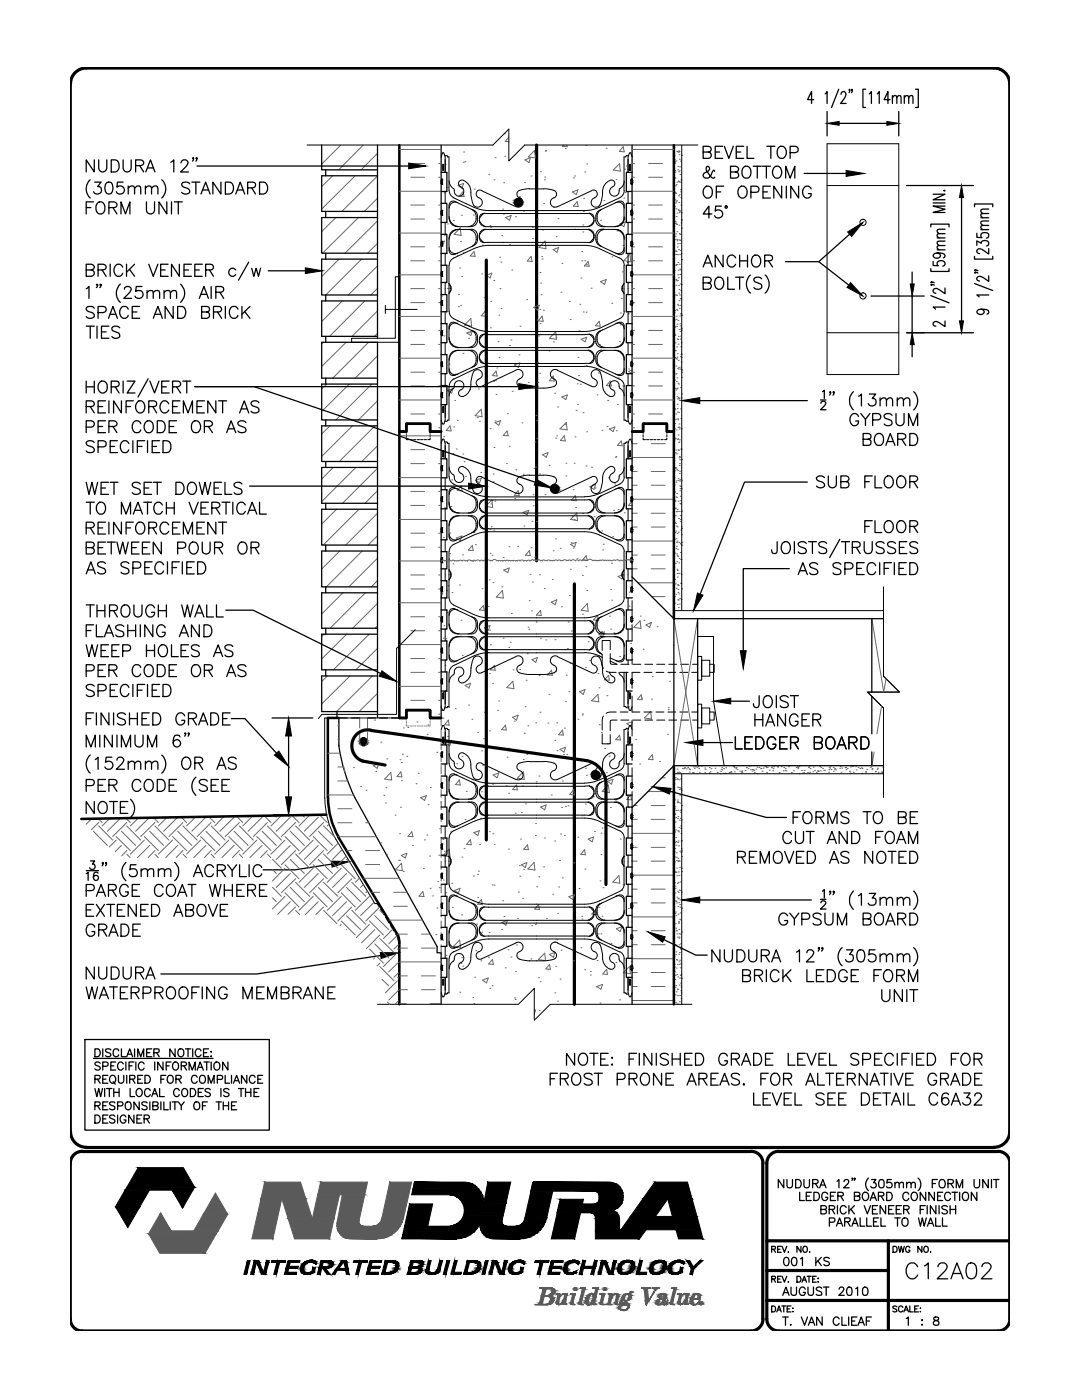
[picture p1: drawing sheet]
<svg xmlns="http://www.w3.org/2000/svg" width="216mm" height="279mm" viewBox="0 0 216 279" stroke-linecap="round" stroke-linejoin="round" font-family="sans-serif">
<!-- layer: LINE3 -->
<g fill="none" stroke="#000" stroke-width=".63">
<path d="M107.1 28.9v83M97 51.9v115.7M114.6 116.5v83.9M72.3 151.9l4.5 .8M72.4 151.9a3.2 3.2 0 0 1-2.1-3.9 3.2 3.2 0 0 1 3.8-2.2l42.9 6a4.8 4.8 0 0 1 3.9 4.7v20M153 247.6h48.5M153 253.6h24.3M153 259.5h48.5M177.3 247.6v18"/>
<circle cx="103.4" cy="40.4" r=".61"/>
<circle cx="110.8" cy="97.5" r=".61"/>
<circle cx="72.6" cy="148" r=".61"/>
<circle cx="118.9" cy="154.7" r=".61"/>
</g>
<!-- layer: HATCH -->
<g fill="none" stroke="#666" stroke-width=".2">
<path d="M66.4 35.1l-2.2 2.1M68 29l-3.8 3.8M70.8 35.2l-6.6 6.5M72.4 29l-4.8 4.9M75.3 35.2l-7.1 7M75.3 30.6l-3.2 3.3M75.3 39.6l-2.6 2.6M79.7 38.2h8.3M79.7 29.8h8.3M82 35.4h2.7M82 32.6h2.7M87.5 35.4h.5"/>
<path d="M87.5 32.6h.5M88.6 38.5h.1M88.8 32.8h.1M89 34.4h.1M89.3 37.5h.1M91.4 37l1.1-.4-.3 1zM92.3 37.7h.1M92.4 38.3l.2 .9-1-.1zM92.5 32.4h.1M92.5 30.3h.1M92.8 32.3h.1M94.6 37.7h.1"/>
<path d="M97.5 34.8h.1M98.6 35.9h.1M98.8 31.5h.1M100.5 36.5h.1M100.6 26.7h.1M100.7 31.2h.1M101.5 27.4l-.7 .8 .7 .1M103.8 39.2l.2 1h-1zM104.7 36.4h.1M104.7 31.9l1.1-.4-.2 1zM106 35.1h.1M106.7 30l.1 1.5-1.4-.2z"/>
<path d="M107.8 34.3h.1M108.6 35.9h.1M108.7 35.3h.1M108.8 30.2h.1M108.9 30h.1M112.5 28.9l-.3 .3 1 .1-.1-.4M112.5 29.2h.1M112.8 29.6h.1M114.2 38.3l1.1-.4-.3 .9zM114.4 35.5h.1M114.7 35.1h.1M116.5 39.6h.1"/>
<path d="M116.7 34.3h.1M116.9 29h.1M117.1 32.7h.1M121 29.6h.1M122.4 33.9l1.2-1.2 .2 1.4zM122.9 35.8h.1M124.3 29.3l.3 1-1-.1zM124.5 39.5h.1M124.6 33.8h.1M124.7 38.4h.1M124.9 33.1h.1M126.1 38.2h8.4"/>
<path d="M126.1 29.8h8.4M126.1 35.4h.5M126.1 32.6h.5M129.4 35.4h2.8M129.4 32.6h2.8M134.5 29.4h.1M134.5 35.4h.1M134.5 31h.1M134.5 38.3h.1M134.6 32.5h.1M134.6 31.9h.1M134.6 32.6h.1"/>
<path d="M134.6 34h.1M134.6 32.3h.1M134.7 39.9h.1M134.7 38.5h.1M134.7 35.5h.1M134.7 34.4h.1M134.8 37.1h.1M134.8 38.6h.1M134.9 32.1h.1M134.9 36.9h.1M135 30.2h.1M135.1 36.4h.1"/>
<path d="M135.2 30.3h.1M135.2 33.9h.1M135.3 33.2h.1M135.3 36.1h.1M135.4 30.4h.1M135.4 30.1h.1M135.4 34.3h.1M135.4 39.1h.1M135.4 36.3h.1M135.5 36.3h.1M135.5 30.9h.1M135.5 30.2h.1"/>
<path d="M135.6 31.8h.1M135.6 34.1h.1M135.6 38.8h.1M135.6 33.3h.1M135.7 34.8h.1M135.7 36.4h.1M135.7 32.2h.1M135.8 37.9h.1M135.8 38.3h.1M135.8 39.4h.1M135.9 35.9h.1M136 31h.1"/>
<path d="M67 43.4l-2.8 2.8M67.7 51.7l-3.5 3.5M71.5 43.4l-7.1 7.1M72.2 51.7l-7.2 7.2M75.3 44.1l-6.5 6.4M75.3 48.6l-2 1.9M75.3 53.1l-5.8 5.8M75.3 57.6l-1.3 1.3M79.7 54.8h8.3M79.7 46.5h8.3M82 52.1h2.7M82 43.7h2.7"/>
<path d="M82 57.6h2.7M82 49.3h2.7M82 40.9h2.7M87.5 52.1h.5M87.5 43.7h.5M87.5 57.6h.5M87.5 49.3h.5M87.5 40.9h.5M88 48.4l.7-.3-.4 1-.3-.2M88.2 59.1h.1M88.7 46.9h.1M89.3 57.6h.1"/>
<path d="M89.3 44.7h.1M90.4 44h.1M91.2 51h.1M91.5 58.8h.1M91.7 53.5h.1M91.9 48.2h.1M92 47l-1.4-.2 1.2-1.3 .2 1.5M92.1 43h.1M92.1 55.2h.1M92.4 50.4h.1M94.4 42.9h.1M94.6 50.2l.2 1-1-.1z"/>
<path d="M96.1 54.7h.1M96.3 48.9h.1M96.6 59.4h.1M97 54.9l1.1-.4-.3 1zM97.8 45h.1M97.9 45.4h.1M98.5 56h.1M99.7 51.3h.1M99.8 57.6h.1M99.9 52.3h.1M100.1 47h.1M100.3 48.4h.1"/>
<path d="M100.3 41.7h.1M100.5 42.7h.1M100.9 43.4l1.1-.4-.3 1zM101.7 48.8h.1M102.1 53.9h.1M102.9 43.3h.1M104.5 42.1h.1M105.1 59.8h.1M106 51.2l.2 1-1-.1zM106.2 45.4h.1M106.3 47.6h.1M107.2 43.8h.1"/>
<path d="M107.8 54.4h.1M107.9 56.5h.1M108 58.8h.1M108.1 51.2h.1M108.2 51.7h.1M108.3 45.9h.1M108.5 40.6h.1M108.8 48.1l.1 1.5-1.4-.2zM110.4 49.8l1.1-.4-.4 1zM110.5 41.3h.1M111 47.2h.1M111.4 43.6h.1"/>
<path d="M111.9 58.3h.1M112.1 52.6h.1M114.7 45.7h.1M115.2 40.2l.2 1-1-.1zM115.9 55.5h.1M116.1 50.2h.1M116.1 52.1h.1M116.3 44.9h.1M116.3 46.3h.1M116.4 42.2h.1M116.7 52.1h.1M117 52.8h.1"/>
<path d="M117.4 52.2l.2 1-1-.1zM118 57.5h.1M119.8 44h.1M119.8 56.2l1.2-.4-.4 1zM120.2 45.7h.1M120.3 45.8h.1M120.5 40h.1M122.1 51.3h.1M123.2 46.1h.1M123.7 44.7l1.1-.4-.3 .9zM124 59.5h.1M124.2 54.3h.1"/>
<path d="M124.3 49h.1M124.6 43.7h.1M125.2 52.4h.1M125.7 40.6h.1M125.7 50.7l.2 1.6-1.4-.3zM126.1 41.7l-.3 .4h.3M126.1 54.8h8.4M126.1 46.5h8.4M126.1 52.1h.5M126.1 43.7h.5M126.1 57.6h.5M126.1 49.3h.5"/>
<path d="M126.1 40.9h.5M129.4 52.1h2.8M129.4 43.7h2.8M129.4 57.6h2.8M129.4 49.3h2.8M129.4 40.9h2.8M134.5 50.8h.1M134.5 52.9h.1M134.5 59h.1M134.5 54h.1M134.5 58.7h.1M134.6 41.3h.1"/>
<path d="M134.6 44.2h.1M134.7 47.1h.1M134.8 44.6h.1M134.8 47.8h.1M134.8 50.1h.1M134.8 40.5h.1M134.8 44.3h.1M134.8 40.2h.1M134.8 46.7h.1M134.8 50.8h.1M134.8 55.8h.1M134.8 53h.1"/>
<path d="M134.8 55.9h.1M134.9 41.7h.1M134.9 56.9h.1M134.9 50.2h.1M134.9 43.2h.1M134.9 52.8h.1M134.9 58.9h.1M135 59h.1M135 44.7h.1M135 40.1h.1M135 44.8h.1M135 56h.1"/>
<path d="M135.1 46.3h.1M135.1 47.8h.1M135.1 42.5h.1M135.1 48h.1M135.1 52.8h.1M135.1 49.3h.1M135.2 50.8h.1M135.2 48.7h.1M135.2 56h.1M135.2 54.8h.1M135.3 52.4h.1M135.3 53.9h.1"/>
<path d="M135.3 41.9h.1M135.4 55.4h.1M135.4 57h.1M135.4 49.8h.1M135.4 42h.1M135.4 58.5h.1M135.4 40.4h.1M135.5 57.8h.1M135.5 44.9h.1M135.5 42.4h.1M135.5 46.6h.1M135.5 47.9h.1"/>
<path d="M135.6 52.7h.1M135.6 42.1h.1M135.6 48.6h.1M135.6 58.9h.1M135.6 50.8h.1M135.6 53.7h.1M135.7 54.8h.1M135.7 42.1h.1M135.7 46.8h.1M135.7 48h.1M135.7 56.7h.1M135.7 50h.1"/>
<path d="M135.7 59.6h.1M135.8 53.9h.1M135.8 58h.1M135.9 40.9h.1M135.9 44.5h.1M135.9 59.7h.1M135.9 42.4h.1M135.9 50.6h.1M135.9 44h.1M135.9 56.8h.1M135.9 43.8h.1M136 45.5h.1"/>
<path d="M136 51.8h.1M64.6 68.3l-.4 .4M65.2 76.7l-1 .9M68.3 60.1l-4.1 4.1M69.1 68.3l-4.9 4.8M69.7 76.7l-5.5 5.4M72.8 60.1l-7 7M73.5 68.4l-7.1 7.1M74.2 76.7l-7.2 7.1M75.3 62l-5.1 5.1M75.3 66.5l-.6 .6M75.3 71l-4.4 4.5"/>
<path d="M75.3 80l-3.8 3.8M79.7 79.8h8.3M79.7 71.5h8.3M79.7 63.1h8.3M82 77h2.7M82 68.7h2.7M82 60.4h2.7M82 74.3h2.7M82 65.9h2.7M87.5 77h.5M87.5 68.7h.5M87.5 60.4h.5"/>
<path d="M87.5 74.3h.5M87.5 65.9h.5M88.6 67h.1M89.2 77.7h.1M89.3 78l1.1-.5-.3 1zM89.6 72.7h.1M90.4 75.6h.1M90.7 79.9h.1M90.9 74.7h.1M91.1 69.4h.1M91.3 64.1h.1M91.5 61.2h.1"/>
<path d="M91.9 60.9h.1M92.4 70.5h.1M93.1 66.4l1.1-.4-.2 1zM93.5 67.5h.1M93.7 66.4h.1M93.7 77.8h.1M94 63.6l.1 1.5-1.4-.2zM95.4 77.6h.1M96.8 62.1l.2 1-1-.1zM97.8 65.4h.1M97.9 60.1h.1M98.5 76.1h.1"/>
<path d="M98.9 76h.1M99 78.7h.1M99 74.1l.2 .9h-1zM99.2 73.4h.1M99.4 68.2h.1M99.4 77.1h.1M99.5 62.9h.1M99.6 71.4h.1M100 61.6h.1M101.7 68.9h.1M102 67.8h.1M102.2 78.1h.1"/>
<path d="M102.6 72.8l1.1-.4-.3 .9zM103.6 70.8h.1M103.8 65.1h.1M105.4 76.3h.1M106.5 61.3l1.1-.4-.3 1zM107.1 77.6h.1M107.1 63.9h.1M107.3 72.3h.1M107.3 76.3h.1M107.5 67h.1M107.7 61.8h.1M107.7 74.5h.1"/>
<path d="M107.8 64.6h.1M108.2 63.1l.2 1-1-.1zM108.4 61.9h.1M109.6 70h.1M110.4 75l.2 1.1-1-.1zM110.4 68.2h.1M110.7 78.5h.1M110.9 66.2l.2 1.5-1.4-.2zM110.9 67.3h.1M112.1 79.2l1.1-.4-.3 .9zM113.6 60.1h.1M113.8 63.8h.1"/>
<path d="M115.2 76.6h.1M115.3 71.3h.1M115.5 75h.1M115.5 66h.1M115.7 60.7h.1M115.8 76.7h.1M116 67.7l1.1-.4-.3 .9zM116.4 62.3h.1M116.9 62.3h.1M117 72.9h.1M118.9 68.6h.1M119.1 78.8h.1"/>
<path d="M119.4 74.5h.1M119.6 64.1l.2 1-1-.1zM119.6 68.7h.1M120.2 65.8h.1M121.3 79.9h.1M121.8 76.1l.2 .9-1-.1zM122.1 60.5h.1M123.4 75.4h.1M123.6 70.1h.1M123.6 68.2h.1M123.8 64.8h.1M123.8 62.5h.1"/>
<path d="M124.3 77h.1M125.4 73.6h.1M125.4 62.6h.1M125.6 60.7h.1M126.1 73.9l-.7 .2 .7 .5M126.1 79.8h8.4M126.1 71.5h8.4M126.1 63.1h8.4M126.1 77h.5M126.1 68.7h.5M126.1 60.4h.5M126.1 74.3h.5"/>
<path d="M126.1 65.9h.5M129.4 77h2.8M129.4 68.7h2.8M129.4 60.4h2.8M129.4 74.3h2.8M129.4 65.9h2.8M134.5 60.8h.1M134.5 77.6h.1M134.5 70h.1M134.5 62.3h.1M134.5 78.6h.1M134.6 63.9h.1"/>
<path d="M134.6 75.8h.1M134.6 65.4h.1M134.6 65.2h.1M134.6 62h.1M134.6 66.7h.1M134.7 66.9h.1M134.7 71.4h.1M134.7 68.4h.1M134.7 77.5h.1M134.7 69.9h.1M134.8 70h.1M134.8 74.7h.1"/>
<path d="M134.8 77.8h.1M134.8 71.5h.1M134.9 73.1h.1M134.9 74.6h.1M134.9 63.1h.1M134.9 63.7h.1M135 76.1h.1M135 61.8h.1M135 77.6h.1M135 65.1h.1M135 69.2h.1M135 71.7h.1"/>
<path d="M135.1 79.1h.1M135.1 75.4h.1M135.1 64.7h.1M135.1 71.3h.1M135.1 61.9h.1M135.1 67.6h.1M135.1 77.5h.1M135.1 79.6h.1M135.1 70.6h.1M135.2 60.7h.1M135.2 73.5h.1M135.2 67.8h.1"/>
<path d="M135.3 64h.1M135.3 76.5h.1M135.3 61h.1M135.3 68.7h.1M135.3 79.4h.1M135.4 67.1h.1M135.4 71.9h.1M135.4 73.6h.1M135.4 73.3h.1M135.4 76.7h.1M135.4 79.5h.1M135.5 60h.1"/>
<path d="M135.5 79.4h.1M135.5 79.8h.1M135.6 61.5h.1M135.6 65.7h.1M135.6 63.1h.1M135.7 64.6h.1M135.7 66.2h.1M135.7 60.9h.1M135.7 65.1h.1M135.7 73.6h.1M135.7 67.7h.1M135.7 71.2h.1"/>
<path d="M135.8 67.1h.1M135.8 77.4h.1M135.8 69.2h.1M135.8 73.3h.1M135.8 62.6h.1M135.9 70.7h.1M135.9 62.7h.1M135.9 65.5h.1M135.9 72.2h.1M135.9 79.4h.1M135.9 65.9h.1M135.9 68.4h.1"/>
<path d="M135.9 73.8h.1M135.9 71.3h.1M136 75.3h.1M136 65.6h.1M136 62.9h.1M136 73.9h.1M136 78.6h.1M136 74.3h.1M65.8 85l-1.6 1.6M66.5 93.3l-2.3 2.3M70.3 85l-6.1 6.1M71 93.3l-6.8 6.8"/>
<path d="M74.8 85l-7.1 7.1M75.3 89l-3.1 3.1M75.3 93.5l-7 6.9M75.3 97.9l-2.5 2.5M79.7 87h8.3M79.7 95.3h8.3M82 92.5h2.7M82 89.7h2.7M82 98.1h2.7M82 82.6h2.7M87.5 92.5h.5M87.5 89.7h.5"/>
<path d="M87.5 98.1h.5M87.5 85.4h.5M87.5 82.6h.5M88.5 87.2h.1M89.2 97.8h.1M89.8 85l.2 1-1-.1zM90.1 95.8h.1M90.4 90.5h.1M90.5 85.2h.1M91 89.6h.1M91.2 83.9h.1M92 96.9l.2 1h-1z"/>
<path d="M92.3 90.6h.1M92.6 92.1h.1M92.9 95.1h.1M94.9 95.9l1.1-.5-.3 1zM95.2 83.3h.1M95.7 84.1h.1M95.9 94.3h.1M96 81.7l.2 1.5-1.4-.2zM97 88.8h.1M97.8 85.5h.1M98.1 99.8l.2 1.5-1.4-.3zM98.2 99.9h.1"/>
<path d="M98.4 94.6h.1M98.4 96.2h.1M98.6 89.3h.1M98.8 84h.1M98.8 84.4l1.1-.5-.4 1zM101.1 92.5h.1M101.2 86l.2 1-1-.1zM101.2 82.6h.1M101.6 89.1h.1M102.7 99.5h.1M102.9 93.8h.1M103.4 97.9l.2 1-1-.1z"/>
<path d="M104.2 84.4h.1M104.4 94.6h.1M106.4 98.7h.1M106.5 93.5h.1M106.7 88.2h.1M106.9 93.2h.1M106.9 82.9h.1M107.1 87.5h.1M107.1 84h.1M107.7 94.6h.1M108.3 90.7l1.1-.4-.4 1zM108.7 98.7h.1"/>
<path d="M109.6 92.9h.1M110.9 87.4h.1M111.1 87h.1M111.3 81.2h.1M111.7 85.6l1.3-1.3 .2 1.5zM112.6 87l.2 1-1-.1zM112.7 84.7h.1M112.9 92.4h.1M112.9 95h.1M114.4 97.7h.1M114.6 92.4h.1M114.7 87.2h.1"/>
<path d="M114.8 98.9l.2 1h-1zM114.9 81.9h.1M115.2 80.7h.1M116.3 82.4h.1M116.9 93h.1M117.1 86.2h.1M117.7 97.1l1.1-.4-.3 .9zM118 93.2h.1M118.8 97.4h.1M120.1 85.9h.1M121.1 85.1h.1M121.4 95.4h.1"/>
<path d="M121.6 85.6l1.1-.4-.3 .9zM122.6 96.5h.1M122.7 96.8h.1M122.8 91.3h.1M122.9 91.1h.1M123 86h.1M123.2 80.7h.1M124 88l.2 1-1-.1zM125.6 80.8h.1M126.1 91.3h8.4M126.1 99.6h8.4M126.1 88.5h1"/>
<path d="M126.1 96.8h1M126.1 94.1h1M126.1 85.4h.5M126.1 82.6h.5M129.4 82.6h2.8M129.9 88.5h2.8M129.9 96.8h2.8M129.9 94.1h2.8M134.5 93.8h.1M134.5 81.6h.1M134.5 99.7h.1M134.5 95.3h.1"/>
<path d="M134.5 91.9h.1M134.5 96.8h.1M134.5 87.8h.1M134.5 98.1h.1M134.6 98.3h.1M134.6 94h.1M134.6 85.6h.1M134.6 84.5h.1M134.6 87.4h.1M134.7 99.9h.1M134.7 93.5h.1M134.7 81.7h.1"/>
<path d="M134.7 90.4h.1M134.8 93.3h.1M134.8 83.7h.1M134.8 87.6h.1M134.8 89.8h.1M134.8 82.6h.1M134.8 96.3h.1M134.8 99.2h.1M134.9 93.4h.1M134.9 96h.1M134.9 85.8h.1M134.9 90.6h.1"/>
<path d="M135 93.8h.1M135 98.5h.1M135 99.3h.1M135.1 80.7h.1M135.1 81.6h.1M135.2 82.2h.1M135.2 87.7h.1M135.2 83.8h.1M135.2 83.6h.1M135.2 93.9h.1M135.2 87.6h.1M135.3 85.3h.1"/>
<path d="M135.3 89.8h.1M135.3 86.8h.1M135.3 95.9h.1M135.3 95.5h.1M135.4 88.3h.1M135.4 82.3h.1M135.4 85.2h.1M135.4 89.9h.1M135.5 91.4h.1M135.5 84.6h.1M135.5 88.2h.1M135.5 92.9h.1"/>
<path d="M135.5 85.6h.1M135.5 91.1h.1M135.6 94.5h.1M135.6 87.8h.1M135.6 92.5h.1M135.6 85.4h.1M135.6 96h.1M135.6 91.8h.1M135.6 94.1h.1M135.6 97h.1M135.7 97.9h.1M135.7 95.7h.1"/>
<path d="M135.7 91.3h.1M135.7 97.5h.1M135.7 99.9h.1M135.7 99h.1M135.8 81.6h.1M135.8 97.1h.1M135.9 83.5h.1M135.9 89.6h.1M135.9 89.7h.1M135.9 85.6h.1M135.9 97.5h.1M136 91.7h.1"/>
<path d="M136 95.8h.1M67.2 101.6l-3 3M67.8 110l-3.6 3.6M68.4 118.3l-4.2 4.2M71.6 101.7l-7.1 7.1M72.3 110l-7.2 7.1M72.9 118.3l-7 7.1M75.3 102.4l-6.3 6.4M75.3 106.9l-1.8 1.9M75.3 111.4l-5.7 5.7M75.3 115.9l-1.2 1.2M79.7 103.7h8.3"/>
<path d="M79.7 112h8.3M82 100.9h2.7M82 109.2h2.7M82 117.5h2.7M82 106.4h2.7M82 114.8h2.7M87.5 100.9h.5M87.5 109.2h.5M87.5 117.5h.5M87.5 106.4h.5M87.5 114.8h.5M88 118.6l.3-.2-.3 .8"/>
<path d="M88.5 107.3h.1M88.7 101.3h.1M89.1 117.9h.1M89.1 111.9a.36 .36 0 0 1 .6 0l.4 .1M89.2 112l-.2-.1-.2 .1a.44 .44 0 0 0-.7 0M89.4 116.9h.1M89.5 100.2h.1M89.5 111.6h.1M89.7 110.5h.1M89.8 106.4h.1M90 101.1h.1M90.2 118.3h.1"/>
<path d="M90.4 112.6h.1M90.7 112a.4 .4 0 0 0-.6 0M91 107.4l1.2-.4-.4 .9zM91.5 112h-.8M91.7 116.7h.1M92.3 110.7h.1M92.9 112a.42 .42 0 0 0-.7 0 .4 .4 0 0 0-.7 0M93.3 111.9a.54 .54 0 0 1 .8 0l.2 .1a.33 .33 0 0 1 .6-.1M93.3 112h-.4M94.2 108.9l.2 1-1-.1zM94.4 112h.1M94.5 106.3h.1"/>
<path d="M94.8 108.7h.1M95.8 112l-.5-.3-.4 .3M96.2 117.5h.1M96.4 112a.4 .4 0 0 0-.6 0M97.1 112a.4 .4 0 0 0-.7 0M97.6 115.7h.1M97.8 105.6h.1M97.8 110.4h.1M97.9 100.6h.1M98 105.1h.1M98.2 110.8h.1M98.4 116.3h.1"/>
<path d="M98.5 105.8h.1M98.7 100h.1M99.9 111.9h-.7l-.5-.2-.5 .2-.2-.1-.2 .2-.4-.3-.4 .3M100.1 117.1h.1M100.3 117.8l.1 1.6-1.4-.2zM100.3 112h-.4M100.4 111.2h.1M100.5 113.8l1.1-.4-.3 .9zM100.9 111.9a.36 .36 0 0 1 .6 0l.2-.1 .2 .1M100.9 111.9l-.2-.1-.5 .2M101.6 109.1h.1M102.4 111.9l-.2-.1-.2 .1"/>
<path d="M102.9 112l-.2-.2-.3 .2M103.3 109h.1M103.8 111.9a.33 .33 0 0 0-.6 .1h-.3M104.4 102.3l1.1-.5-.3 1zM104.5 111.9a.44 .44 0 0 0-.7 0M104.5 105h.1M105.1 112a.36 .36 0 0 0-.6 0M105.6 119.9h.1M105.6 109.9l.2 1-1-.1zM105.8 114.6h.1M106 109.3h.1M106.1 104h.1"/>
<path d="M106.2 116.1h.1M106.4 101h.1M106.5 111.8l-.2-.1-.5 .3a.4 .4 0 0 0-.7 0M106.7 111.2h.1M106.8 111.8h.2l.1 .1a.43 .43 0 0 1 .7 0M106.8 111.8h-.3M107 104.1h.1M107.6 114.7h.1M108.2 111.9a.36 .36 0 0 1 .6 0h.3M108.2 111.9h-.4M108.6 117.5h.1M109.1 111.9a.4 .4 0 0 1 .7 0h.4"/>
<path d="M110.2 115.6h.1M110.4 109.9h.1M110.8 107.6h.1M111.8 109.4h.1M111.9 111.9a.42 .42 0 0 0-.7 0 .38 .38 0 0 0-.6 0h-.4M112.3 111.9a.54 .54 0 0 1 .8 0h.2a.33 .33 0 0 1 .6 0M112.3 111.9h-.4M113.6 118.9h.1M113.8 113.6h.1M113.8 108.7l1.1-.5-.2 1zM114 108.3h.1M114.2 103h.1"/>
<path d="M114.4 109.4h.1M114.6 103.7h.1M114.9 101.3h.1M115.1 102.4l.1 1.5-1.4-.2zM115.1 111.5h.1M115.5 111.9a.39 .39 0 0 0-.7 0l-.4-.2-.5 .2M116.1 111.9a.4 .4 0 0 0-.7 0M116.2 114.8h.1M116.3 102.5h.1M116.9 111.9h.3l.5-.3 .9 .3M116.9 111.9l-.4-.2-.4 .2M116.9 113.1h.1"/>
<path d="M117 110.9l.2 1-1-.1zM117.1 117.8h.1M118.5 103.1h.1M118.9 111.9h-.4M119.3 111.9h-.4M119.6 111.9l.6-.2 .8 .2M119.6 111.9h-.3M120.1 105.9h.1M120.2 109.8h.1M120.4 108.6h.1M121.5 111.9l-.3-.1-.2 .1M121.8 117.7h.1"/>
<path d="M122 111.9l-.3-.1-.3 .1M122 112.4h.1M122.1 119.8h.1M122.2 107.1h.1M122.4 101.8h.1M122.8 111.9a.33 .33 0 0 0-.5 0h-.3M123.3 101.7h.1M123.3 115l1.1-.4-.3 1zM123.5 111.9a.44 .44 0 0 0-.7 0M123.6 111.9h.1M124.6 102.3h.1M124.8 111.9a.4 .4 0 0 0-.6 0 .36 .36 0 0 0-.6 0"/>
<path d="M125.5 100.9h.1M125.6 111.8l-.3-.1-.5 .2M125.6 118.2h.1M125.8 111.8l.3-.1 .1 .2M125.8 111.8h-.3M126 119.3h.1M126.1 100l-.7 .9h.7M126.1 108h8.4M126.1 105.2h1M126.1 113.5h1M126.1 102.4h1M126.1 110.8h1"/>
<path d="M127.3 116.3h7.2M129.9 105.2h2.8M129.9 113.5h2.8M129.9 102.4h2.8M129.9 110.8h2.8M130.1 119.1h2.6M134.4 118.9h.1M134.5 104.5h.1M134.5 113.2h.1M134.5 107.7h.1M134.5 112.4h.1M134.6 119.1h.1"/>
<path d="M134.6 104.3h.1M134.6 115.6h.1M134.7 100.1h.1M134.7 110.4h.1M134.7 101.4h.1M134.7 106.3h.1M134.8 102.9h.1M134.8 112.4h.1M134.8 116.5h.1M134.8 101.5h.1M134.8 104.5h.1M134.8 106h.1"/>
<path d="M134.8 118.6h.1M134.8 109.5h.1M134.9 107.5h.1M134.9 117.4h.1M134.9 102.1h.1M135 109h.1M135 102.1h.1M135 105h.1M135 110.6h.1M135 108.3h.1M135.1 112.1h.1M135.1 108h.1"/>
<path d="M135.1 113.6h.1M135.1 114.5h.1M135.1 101.7h.1M135.1 106.5h.1M135.1 105.1h.1M135.1 110.9h.1M135.1 115.2h.1M135.1 113.9h.1M135.2 109.7h.1M135.2 114.4h.1M135.2 116.7h.1M135.2 111h.1"/>
<path d="M135.3 118.2h.1M135.3 117.6h.1M135.3 119.7h.1M135.3 100h.1M135.4 106.2h.1M135.4 116.9h.1M135.4 102.1h.1M135.4 103.5h.1M135.4 108.2h.1M135.4 112.3h.1M135.5 118.5h.1M135.5 111.4h.1"/>
<path d="M135.5 114.4h.1M135.6 119.4h.1M135.7 100.5h.1M135.7 104.1h.1M135.7 103.7h.1M135.7 108.4h.1M135.7 102.9h.1M135.8 100.6h.1M135.8 110.3h.1M135.8 102.1h.1M135.8 116.4h.1M135.8 111.7h.1"/>
<path d="M135.8 105.8h.1M135.9 103.6h.1M135.9 116.4h.1M135.9 103h.1M135.9 108.7h.1M135.9 119.6h.1M135.9 111.7h.1M135.9 105.1h.1M135.9 114.6h.1M136 106.7h.1M136 108.8h.1M136 108.2h.1"/>
<path d="M136 102h.1M136 105.5h.1M136 117.5h.1M64.7 126.6l-.5 .4M65.3 134.9l-1.1 1.1M69.2 126.6l-5 4.9M69.8 134.9l-5.6 5.6M73.7 126.6l-7.2 7.1M74.3 134.9l-7.1 7.1M75.3 120.4l-4.9 5M75.3 124.9l-.4 .5M75.3 129.4l-4.3 4.3"/>
<path d="M75.3 138.4l-3.7 3.6M79.7 120.3h8.3M79.7 128.6h8.3M79.7 137h8.3M82 125.9h2.7M82 134.2h2.7M82 123.1h2.7M82 131.4h2.7M82 139.8h2.7M87.5 125.9h.5M87.5 134.2h.5M87.5 123.1h.5"/>
<path d="M87.5 131.4h.5M87.5 139.8h.5M88.4 127.4h.1M88.6 124.9h.1M88.6 138h.1M88.8 132.8h.1M89 127.5h.1M89.1 138h.1M89.2 122.2h.1M91.9 127h.1M92 123.8h.1M92.3 130.8h.1"/>
<path d="M92.8 136.8l1.1-.5-.3 1zM93.7 134.9h.1M93.9 133.3h.1M96.4 120.8l.2 1-1-.1zM96.7 125.3l1.1-.5-.3 1zM96.8 136.8h.1M97 131.6h.1M97 125.3h.1M97.3 126.3h.1M97.4 121h.1M97.7 134.4h.1M97.7 125.8h.1"/>
<path d="M97.8 128.7h.1M98.3 136.4h.1M98.7 132.8l.1 1-.9-.1zM99.5 139.9h.1M100.4 127.4h.1M101.5 129.2h.1M101.8 128.2h.1M102 122.4h.1M102.3 136l.2 1.4-1.4-.2zM102.4 133.7h.1M103.7 133.6h.1M105 135.7h.1"/>
<path d="M105.2 130.5h.1M105.4 125.2h.1M105.5 125.6h.1M106 121.9h.1M106.1 131.6l1.1-.4-.3 1zM107 124.1h.1M107.6 134.8h.1M107.8 127.4h.1M107.8 121.8l.2 1h-1zM108.9 127.7h.1M109.5 138.6h.1M110 120.2l1.1-.5-.3 1z"/>
<path d="M110 133.8l.2 1-1-.1zM110.8 127.7h.1M110.8 134h.1M112 121.1h.1M113 134.7h.1M113.2 129.4h.1M113.4 124.1h.1M113.5 138h.1M113.7 132.3h.1M114 125.9h.1M115.6 138l1.1-.4-.3 1zM116.2 122.6h.1"/>
<path d="M116.9 133.2h.1M117.2 120.5l.2 1.5-1.4-.2zM117.4 128.1h.1M117.7 131.8h.1M117.9 126.1h.1M118 139.9l1.3-1.3 .2 1.5zM119.2 122.8l.2 1-1-.1zM119.3 134.4h.1M119.5 126.6l1.1-.5-.4 1zM119.5 137.3h.1M120 126.1h.1M121.1 138.8h.1"/>
<path d="M121.4 134.8l.2 .9h-1zM121.6 123h.1M121.8 125.5h.1M122.5 126.3h.1M123.7 131h.1M125.5 121h.1M125.8 128.4h.1M126.1 131.6h.1M127.7 123.9l.2 1.5-1.4-.2zM127.8 123h.1M127.9 138.7l.2 .9h-.9zM128 139.3h.1"/>
<path d="M128.3 129.6h.1M128.5 123.8h.1M128.9 124.7l1.1-.5-.4 1zM130 139.5h.1M130.1 135h.1M131.1 125.1h.1M133.5 134.3h.1M133.6 136h.1M134.3 128.8h.1M134.5 123.5l4.7 29.3M134.7 120.4h.1M135.1 120.6h.1"/>
<path d="M135.4 121.3h.1M135.6 120.6h.1M139.2 123.5l-4.7 29.3M174 123.5l2.3 14.6 .5-2.6M65.4 150.3h2.5M65.4 158.7h5.1M67.4 147.5h.2M67.4 155.9h2M67.4 144.8h.2M67.4 153.1h1.1M68.5 153.1h.1l.2 .9M70.5 153.2h.1"/>
<path d="M71.3 146.5h.1M71.6 151.8h.1M71.9 157h.1M72.2 151.7h.1M73 157.7h.1M74.7 143.7h.1M75 154h.1M75.2 153.3l-.7-.5 1.1-.4-.4 1M76 148.1h.1M76.6 158.7h.1M77 157.2h.1M77.2 151.5h.1"/>
<path d="M78 154.2l-1.2 1.3 1.4 .2-.2-1.5M79.8 151.6h.1M80 154l.2 1.1-1-.1zM80.1 155.8h.1M80.1 152.2h.1M80.3 150.5h.1M80.5 145.3h.1M81.2 150.9h.1M81.4 145.2h.1M83 156.4h.1M83.2 144.1h.1M83.5 154.3h.1"/>
<path d="M83.9 159.2l1.2-.4-.4 .9zM85.2 146.5h.1M85.4 144.7h.1M85.9 157.2h.1M87.2 150.1h.1M87.5 142.5h.5M88 147.6l-.2 .1 .2 .1M88.2 148.6h.1M88.4 143.3h.1M88.4 147.4h.1M88.9 148.3l1.2-.4-.4 .9zM89 158.1h.1"/>
<path d="M89.3 147h.1M89.5 143.7l.1 1-.9-.1zM89.5 141.2h.1M90.8 141.4h.1M91.2 152.4h.1M91.7 155.6l.1 1.1-.9-.1zM92.2 150.9h.1M93 157.9h.1M93.5 140.7h.1M94.2 143.5h.1M95.3 146.2h.1M96.1 158h.1"/>
<path d="M96.1 149.8h.1M96.3 152.7h.1M96.4 147.4h.1M96.7 142.1h.1M97 157.4h.1M97.7 145.9h.1M98.3 156.5h.1M98.4 154.7l1.1-.5-.3 1zM99.3 141.8h.1M100.9 144.7l.1 1-.9-.1zM101 156.8h.1M101.2 151.1h.1"/>
<path d="M101.5 158.3h.1M101.5 149.3h.1M102.2 143.2l1.2-.5-.3 1zM102.6 143.9h.1M103.1 156.7l.1 .9h-.9zM104.2 156.9h.1M104.4 151.6h.1M104.5 154l.1 1.6-1.4-.3zM104.6 150.2h.1M104.6 146.3h.1M104.8 141h.1M105.1 150.6h.1"/>
<path d="M105.3 144.9h.1M106.9 144.3h.1M107 156h.1M107.5 154.9h.1M107.8 142.1h.1M109.3 144.3h.1M110 158.7h.1M110.7 147.8h.1M111.1 144.3h.1M111.1 149.8h.1M111.7 149.5l1.2-.4-.4 1zM112.2 155.9h.1"/>
<path d="M112.2 145.7l.2 1-.9-.1zM112.5 150.6h.1M112.6 145.3h.1M112.8 140h.1M113.1 150.6h.1M114.4 157.6l.2 1.1-.9-.1zM115.3 143.5h.1M116.2 142.7h.1M116.2 142.5h.1M116.8 153.3h.1M117 154.7h.1M118.5 159h.1"/>
<path d="M119.6 144.6h.1M120 146.2h.1M120.3 160h.1M120.5 154.7h.1M120.7 149.4h.1M121 154.2h.1M121.2 148.4h.1M121.2 155.9l1.1-.4-.3 1zM121.4 156.7l.2 1.5-1.4-.3zM121.6 150.9h.1M122.8 159.7h.1M123.6 146.7l.2 1-.9-.1z"/>
<path d="M125.2 147.9h.1M125.4 141.1h.1M125.8 158.7l.2 .9-.9-.1zM126 151.7h.1M126.1 144l-1 .4 .8 .6 .2-.8M126.8 147.6h.1M127.6 152.5h.1M129.3 158h5.2M129.8 142l.2 1.5-1.4-.2zM130.1 150.6l.2 1-.9-.1zM131.6 152h.1M132.1 155.2h.6"/>
<path d="M133.2 146.5h.1M133.3 141.6h.1M133.4 141.3h.1M134.5 156.4h.1M134.5 158.2h.1M134.5 153.4h.1M134.5 158h.1M134.5 159.8h.1M134.6 159.5h.1M134.8 155.6h.1M134.8 155.2h.1M135.1 155.4h.1"/>
<path d="M135.1 153.5h.1M135.1 154.1h.1M135.1 159.7h.1M135.1 157.1h.1M135.2 155.5h.1M135.2 154.2h.1M135.4 157.2h.1M135.4 154.1h.1M135.5 155.6h.1M135.5 157.6h.1M135.6 157.2h.1M135.6 158.7h.1"/>
<path d="M135.7 154.2h.1M135.7 157.4h.1M135.8 155.4h.1M135.9 157.5h.1M135.9 157.8h.1M136.2 153.4h.1M136.4 153.4h.1M136.6 153.3h.1M136.6 153.2h.1M136.9 153.4h.1M137.2 153.2h.1M137.5 153.4h.1"/>
<path d="M137.5 154.1h.1M137.6 153.6h.1M138.1 154.2h.1M138.3 153.1h.1M138.3 154.2h.1M138.6 153.3h.1M138.7 153h.1M139.1 153.2h.1M139.4 152.9h.1M139.4 153.4h.1M139.5 154.1h.1M140 152.9h.1"/>
<path d="M140.6 154.2h.1M140.6 153.3h.1M140.7 153.5h.1M141.5 154.2h.1M141.5 153.2h.1M141.6 154.4h.1M141.7 154h.1M141.9 153.4h.1M142.7 153.3h.1M143.1 154.2h.1M143.7 154.4h.1M143.8 154h.1"/>
<path d="M143.9 153.5h.1M144 153.2h.1M144 153.7h.1M144.4 154.3h.1M144.4 153.4h.1M144.7 154.3h.1M144.8 153.2h.1M145.5 154.2h.1M145.6 154.2h.1M145.8 154h.1M145.9 154.1h.1M146.2 152.9h.1"/>
<path d="M146.4 153h.1M146.5 153.2h.1M146.5 154h.1M146.8 153.4h.1M146.9 153.2h.1M147.1 153.6h.1M147.6 153.9h.1M147.9 154.3h.1M148 154h.1M148 153.9h.1M148 154.2h.1M148.6 153.8h.1"/>
<path d="M148.9 153.2h.1M149.3 153.4h.1M149.5 152.9h.1M149.7 153.6h.1M150 153.9h.1M150.1 153.6h.1M150.3 153.6h.1M150.4 153.8h.1M150.5 154.2h.1M150.8 153.5h.1M151.1 153.1h.1M151.1 154.4h.1"/>
<path d="M151.4 153.2h.1M151.8 153.4h.1M151.9 153.4h.1M152.1 153.9h.1M152.3 153.3h.1M152.7 152.9h.1M152.8 153.1h.1M152.9 153.2h.1M153 154.2h.1M153.1 153.1h.1M153.5 153.7h.1M153.9 153.2h.1"/>
<path d="M154 153.1h.1M154.2 153.8h.1M154.2 153.4h.1M154.4 153h.1M155.1 152.9h.1M155.2 153.1h.1M155.5 154.2h.1M155.9 153h.1M156.3 153.8h.1M156.4 153.2h.1M156.6 153.7h.1M156.7 153.4h.1"/>
<path d="M156.8 153.9h.1M157.3 153h.1M157.9 154.2h.1M158.3 153.8h.1M158.8 153.2h.1M159.1 153h.1M159.2 153.4h.1M159.2 153.1h.1M159.4 153h.1M159.4 154.4h.1M159.9 153.8h.1M160.1 154.3h.1"/>
<path d="M160.4 154.2h.1M160.5 153.7h.1M161.1 154.2h.1M161.3 153.1h.1M161.4 153h.1M161.6 154.1h.1M161.6 153.4h.1M162.2 154h.1M162.3 153.1h.1M162.5 153.7h.1M162.9 154.2h.1M163.1 153.8h.1"/>
<path d="M163.2 154h.1M163.3 153.9h.1M163.5 152.9h.1M163.7 153.8h.1M163.8 153.1h.1M164.1 153.4h.1M164.4 153.7h.1M164.6 153.7h.1M165.3 154.1h.1M165.4 153.6h.1M165.5 153.1h.1M165.6 153.3h.1"/>
<path d="M165.6 152.9h.1M165.8 153.6h.1M166.3 153.1h.1M166.3 153.9h.1M166.5 153.5h.1M166.6 153.4h.1M166.7 153.7h.1M167.6 153.3h.1M167.7 152.9h.1M167.8 154.1h.1M168 153.3h.1M168.6 153.2h.1"/>
<path d="M168.7 153.2h.1M168.8 153.1h.1M168.8 153.6h.1M169.1 153.4h.1M169.5 153.9h.1M169.6 154.1h.1M169.7 153.1h.1M169.8 152.9h.1M169.9 154.4h.1M170.1 153h.1M170.3 154.1h.1M170.7 152.9h.1"/>
<path d="M170.8 153.7h.1M171.2 153.1h.1M171.5 153.4h.1M171.8 153.2h.1M171.9 154.3h.1M172 153.4h.1M172.7 154h.1M172.7 154.1h.1M172.9 153.6h.1M173.7 153.1h.1M173.9 152.8h.1M174 154.4h.1"/>
<path d="M174 153.6h.1M174 153.4h.1M174.4 150.1l-.4 2.7M174.6 154h.1M174.7 154h.1M175 153.5h.1M175.1 153.3h.1M175.1 154.4h.1M175.2 154.1h.1M175.7 154.3h.1M175.9 154h.1M175.9 140.9l-.9 5.6"/>
<path d="M176 154.2h.1M176.1 154.3h.1M176.2 153.1h.1M18.3 163.4l-1.1 1.1M18.6 165.9l2.8 2.8M19.6 163.4l.8 .8M19.7 164.2l-1.5 1.4M19.7 164.8l2.8 2.9M21.9 163.4l-1.5 1.4M23.2 167.7l-1.4 1.3M23.2 166.9l2.8 2.8M24 163.3l-2.6 2.6"/>
<path d="M24.2 168.7l-1.2 1.3M24.2 165.9l2.9 2.8M25.1 163.3l.9 .9M25.3 164.2l-2.8 2.7M25.3 169.7l-1 1.1M25.3 170.5l.7 .6M25.3 164.8l2.8 2.9M27.6 163.3l-1.6 1.5M28.8 167.7l-2.8 2.8M28.8 166.9l2.8 2.8M29.7 163.2l-2.6 2.7M29.9 168.7l-2.5 2.4"/>
<path d="M29.9 165.9l2.8 2.8M30.7 163.2l.9 1M30.9 164.2l-2.8 2.7M30.9 169.7l-1.3 1.4M30.9 170.5l.7 .6M30.9 164.8l2.8 2.9M33.3 163.1l-1.7 1.7M34.4 167.7l-2.8 2.8M34.4 166.9l2.8 2.8M35.4 163.1l-2.7 2.8M35.4 168.7l-2.3 2.4M35.4 165.9l2.9 2.8"/>
<path d="M36.2 163.1l1 1.1M36.5 164.2l-2.8 2.7M36.5 169.7l-1.3 1.4M36.5 170.5l.7 .6M36.5 164.8l2.8 2.9M38.2 163.1h.1M39 163.1l-1.8 1.7M40 167.7l-2.8 2.8M40 166.9l2.9 2.8M41.1 163.1l-2.8 2.8M41.1 168.7l-2.4 2.4M41.1 165.9l2.8 2.8"/>
<path d="M41.7 163l1.2 1.2M42.1 164.2l-2.8 2.7M42.1 169.7l-1.3 1.4M42.1 170.5l.7 .6M42.1 164.8l2.8 2.9M43.7 163l.2 .1M44.7 162.9l-1.8 1.9M45.6 167.7l-2.7 2.8M45.6 166.9l2.8 2.8M46.7 163.1l-2.8 2.8M46.7 168.7l-2.4 2.4M46.7 165.9l2.8 2.8"/>
<path d="M47.2 162.9l1.2 1.3M47.8 164.2l-2.9 2.7M47.8 169.7l-1.4 1.4M47.8 170.5l.6 .6M47.8 164.8l2.8 2.9M49.3 162.9l.2 .2M50.4 162.8l-2 2M51.2 167.7l-2.8 2.8M51.2 166.9l2.9 2.8M52.3 163.1l-2.8 2.8M52.3 168.7l-2.4 2.4M52.3 165.9l2.8 2.8"/>
<path d="M52.7 162.8l1.4 1.4M53.4 164.2l-2.8 2.7M53.4 169.7l-1.4 1.4M53.4 170.5l.6 .6M53.4 164.8l2.7 2.9M54.4 179.2l.7 .7M54.4 173.6l.7 .7M54.4 177.1l1.7 1.8M54.4 171.5l1.7 1.8M54.8 162.8l.3 .3M56.1 162.8l-2 2M56.9 167.7l-2.8 2.8"/>
<path d="M56.9 173.3l-2.5 2.5M56.9 178.9l-2.5 2.5M56.9 178.2l2.8 2.8M56.9 172.6l2.8 2.8M56.9 166.9l2.8 2.8M57.9 163.1l-2.8 2.8M57.9 168.7l-2.8 2.8M57.9 174.3l-2.8 2.8M57.9 179.9l-2.5 2.6M57.9 177.1l2.8 2.8M57.9 171.5l2.8 2.8M57.9 165.9l2.8 2.8"/>
<path d="M58.2 162.7l1.5 1.5M59 164.2l-2.9 2.7M59 169.7l-2.9 2.9M59 175.4l-2.9 2.8M59 176.1l2.8 2.8M59 170.5l2.8 2.8M59 164.8l2.8 2.9M60.3 162.7l.4 .4M61.9 162.6l-2.2 2.2M62.5 167.7l-2.8 2.8M62.5 173.3l-2.8 2.8M62.5 178.9l-2.8 2.8"/>
<path d="M62.5 178.2l2.8 2.8M62.5 172.6l2.8 2.8M62.5 166.9l2.8 2.8M63.5 163.1l-2.8 2.8M63.5 168.7l-2.8 2.8M63.5 174.3l-2.8 2.8M63.5 179.9l-2.6 2.6M63.5 177.1l2.9 2.8M63.5 171.5l2.9 2.8M63.5 165.9l2.9 2.8M63.8 162.6l1.5 1.6M64.6 164.2l-2.8 2.7"/>
<path d="M64.6 169.7l-2.8 2.9M64.6 175.4l-2.8 2.8M64.6 176.1l2.8 2.8M64.6 170.5l2.8 2.8M64.6 164.8l2.1 2.2M65.7 164.5l-.4 .3M67.4 164.2h2.8M67.4 161.4h2.8M67.5 167h7.6M67.5 168.3l-2.2 2.2M68.1 173.3l-2.8 2.8M68.1 178.9l-2.8 2.8"/>
<path d="M68.1 178.2l2.8 2.8M68.1 172.6l2.8 2.8M68.3 169.6l-1.9 1.9M69.1 170.9l-1.7 1.7M69.1 169.7h1.1M69.1 174.3l-2.7 2.8M69.1 179.9l-2.7 2.8M69.1 177.1l2.8 2.8M69.1 171.5l.8 .8M70.2 175.4l-2.8 2.8M70.2 176.1l2.8 2.8M71.7 175.2l-.8 .9"/>
<path d="M72.5 175.3h7.2M72.5 176.6l-.6 .5M73 164.2h.6M73 172.5h2.7M73 169.7h2.7M73.3 177.9l-.3 .3M73.7 178.9l-2.8 2.8M74.2 178.1h1.5M76 168.2h.1M76.9 160.3h.1M77.2 170.5h.1M78.5 178.1h2.8"/>
<path d="M78.8 162.7h.1M79.5 171.7h.1M79.7 166.4h.1M79.7 171.7h.1M79.9 161.1h.1M80.3 173.8l-1.4-.2 1.2-1.3 .2 1.5M80.5 173.9h.1M81.2 170.3l-1.1 .4 .8 .5 .3-.9M82.2 166l-.8 .9 1 .1-.2-1M82.3 168.7h.1M84.4 177.9l-.8 .9 1 .1-.2-.9M84.5 173.3h.1"/>
<path d="M84.7 167.6h.1M85.2 166.7h.1M85.4 160.6h.1M85.7 170.8h.1M85.8 177.3h.1M86.3 178.8h.1M87.3 176h.1M87.6 170.7h.1M87.6 177.2h.1M87.7 165.4h.1M87.9 160.1h.1M88.4 167.5h.1"/>
<path d="M88.4 175.6h.1M88.7 169.9h.1M89 178.2h.1M89.6 169.5l.2 1.5-1.4-.2zM89.9 166h.1M90.1 176.3h.1M90.7 177.7l1.1-.4-.3 1zM92.2 171.1h.1M92.6 169.4h.1M92.8 163.6h.1M93.9 167.6l.1 1-.9-.1zM94.5 174.8h.1"/>
<path d="M94.5 166.2l1.1-.4-.3 .9zM95.3 174.5h.1M95.3 179.1h.1M95.5 173.8h.1M95.7 168.6h.1M95.9 163.3h.1M96.1 179.5l.1 1h-.9zM96.4 160.1h.1M96.8 163.1h.1M97.6 166h.1M98.2 176.6h.1M98.4 166.4h.1"/>
<path d="M98.6 168.6h.1M98.6 176.6h.1M100.3 179.8h.1M101.4 169.4h.1M102.8 162.3h.1M103.4 178h.1M103.6 172.7h.1M103.7 174.9h.1M103.9 167.5h.1M104 162.2h.1M104 172.6l1.1-.4-.3 .9zM104.3 179.3h.1"/>
<path d="M104.5 173.5h.1M104.8 160.4h.1M105.3 168.6l.1 1-.9-.1zM106.6 172.1l.1 1.5-1.4-.2zM106.8 166.7h.1M106.9 164.4h.1M107.1 177h.1M107.5 175h.1M107.9 161.1l1.1-.5-.3 1zM108.5 173h.1M108.6 167.2h.1M110.3 178.5h.1"/>
<path d="M110.7 167.8h.1M111.5 177h.1M111.6 171.7h.1M111.9 166.4h.1M112.1 161.1h.1M112.2 175.2h.1M112.6 166.7h.1M112.8 161h.1M113.3 160.8h.1M113.5 179l1.1-.5-.3 1zM114.5 172.2h.1M115.3 167.1h.1"/>
<path d="M115.5 177.3h.1M116.1 162.8h.1M116.6 169.6l.2 1-.9-.1zM116.7 173.4h.1M116.8 160.5h.1M117.4 167.5l1.1-.5-.3 1zM118.6 165.9h.1M119.7 175.8h.1M119.9 170.5h.1M119.9 166.3h.1M120.1 165.3h.1M120.3 177.2h.1"/>
<path d="M120.7 175.6h.1M121.8 161.1h.1M123.5 174.7l.2 1.6-1.4-.2zM123.8 167.5h.1M124 177.7h.1M124.3 176.6h.1M124.5 170.9h.1M125.4 161.2h.1M126 171.8h.1M126.1 166.3h8.4M126.1 174.7h8.4M126.1 163.5h1"/>
<path d="M126.1 171.9h1M126.1 169.1h1M126.1 177.4h1M126.5 160.8h.6M129.9 163.5h2.8M129.9 171.9h2.8M129.9 160.8h2.8M129.9 169.1h2.8M129.9 177.4h2.8M134.5 163.9h.1M134.5 165.1h.1M134.5 170h.1"/>
<path d="M134.5 161.4h.1M134.5 166.1h.1M134.5 168h.1M134.6 165.9h.1M134.6 176.2h.1M134.6 162.3h.1M134.6 161h.1M134.6 172h.1M134.6 169.3h.1M134.6 171h.1M134.6 173.9h.1M134.7 162.5h.1"/>
<path d="M134.7 178.2h.1M134.7 174.1h.1M134.7 168.2h.1M134.7 164.1h.1M134.7 177.3h.1M134.7 176.9h.1M134.8 165.6h.1M134.8 179.8h.1M134.8 174.1h.1M134.8 167.2h.1M134.8 161.7h.1M134.8 163.1h.1"/>
<path d="M134.9 168.7h.1M134.9 167.9h.1M134.9 179.9h.1M134.9 170.2h.1M134.9 174.1h.1M135 171.7h.1M135 171.1h.1M135 173.3h.1M135.1 174.8h.1M135.1 179.1h.1M135.1 160.2h.1M135.1 176.3h.1"/>
<path d="M135.2 177.9h.1M135.2 163.4h.1M135.2 160h.1M135.2 179.4h.1M135.2 161.7h.1M135.2 165.8h.1M135.2 168.1h.1M135.3 171.9h.1M135.3 171.3h.1M135.3 163h.1M135.3 167.8h.1M135.3 176.1h.1"/>
<path d="M135.3 165.8h.1M135.4 174h.1M135.4 178.1h.1M135.4 160.1h.1M135.4 179.3h.1M135.4 168.8h.1M135.4 171.7h.1M135.4 166h.1M135.5 165.1h.1M135.5 174.7h.1M135.5 177.6h.1M135.6 163.7h.1"/>
<path d="M135.6 171.9h.1M135.6 169.9h.1M135.6 173.1h.1M135.7 160.3h.1M135.7 177.7h.1M135.7 161.8h.1M135.7 176h.1M135.7 163.3h.1M135.8 162.2h.1M135.8 164.8h.1M135.8 165.3h.1M135.9 166.4h.1"/>
<path d="M135.9 170.1h.1M135.9 167.9h.1M135.9 161.6h.1M135.9 169.4h.1M135.9 167.8h.1M135.9 173.3h.1M135.9 178h.1M136 171h.1M136 163.6h.1M136 173.9h.1M136 169.8h.1M136 160.8h.1"/>
<path d="M59 181l-1.5 1.5M59 181.7l.8 .8M64.6 181l-1.6 1.5M64.6 181.7l2.6 2.6M68.1 184.5l-.2 .2M68.1 183.8l2.8 2.8M69.1 185.5v.1M69.1 182.7l2.8 2.8M70.2 181l-2.8 2.8M70.2 181.7l2.8 2.8M73.7 184.5l-2.6 2.6M73.7 189.4l2.8 2.8"/>
<path d="M73.7 183.8l2.8 2.8M74.6 180.1l-2.7 2.6M74.8 185.5l-2.6 2.7M74.8 191.2l-.2 .2M74.8 188.4l2.8 2.8M74.8 182.7l2.8 2.8M75.7 181.1l-2.7 2.7M75.8 186.6l-2.7 2.7M75.8 192.2l-.6 .6M75.8 192.9l2.8 2.8M75.8 187.3l2.8 2.8M75.8 181.7l.7 .7"/>
<path d="M76.2 195.4l1.4 1.4M77.3 200l.4 .4M77.6 183.6h6.7M78.4 185.4l-1.9 1.9M78.5 180.9h2.8M79.2 186.8l-1.6 1.6M79.3 186.4h2M79.3 190.1l-2.8 2.8M79.3 195.7l-2.4 2.4M79.3 195l.2 .2M79.3 189.4l.2 .2M79.5 188.5l-.9 .9"/>
<path d="M79.5 194.1l-.9 .9M79.5 199.8l-.7 .6M79.5 192.1l-1.9 1.9M79.5 197.6l-1.9 2M79.7 192h8.3M79.7 189.2h1.6M79.7 197.5h1.6M79.7 194.8h1.6M84.1 189.2h2.8M84.1 197.5h2.8M84.1 186.4h1.7M84.1 194.8h2.8"/>
<path d="M87 186.5h.1M87.2 181.2h.1M87.9 187.4h.1M88 190h.1M88.3 187.6h.1M88.9 198.3h.1M89 190.7h.1M90.3 181.1h.1M91.7 187.6l.2 1.5-1.4-.2zM91.8 198h.1M92 192.3h.1M92.1 182.6h.1"/>
<path d="M92.1 191.1h.1M92.3 192.8h.1M94.3 199.1h.1M94.7 195h.1M94.9 189.7h.1M95.1 184.4h.1M95.9 191.8h.1M96.1 186h.1M96.3 195.6l1.1-.4-.3 1zM97.5 191h.1M97.6 186.1h.1M97.8 197.3h.1"/>
<path d="M98.2 196.7h.1M98.3 191.5l.1 1-.9-.1zM100.1 185.5h.1M100.2 184.1l1.1-.4-.4 .9zM100.6 182.9h.1M100.8 193.2h.1M101.4 189.6h.1M102 191h.1M102.7 199.2h.1M102.8 199.5h.1M102.9 193.9h.1M103.1 188.6h.1"/>
<path d="M103.3 183.3h.1M105.9 191.4h.1M106.1 184.7h.1M106.8 184.5h.1M107.4 191.5l1.3-1.3 .2 1.5zM107.5 195.1h.1M107.5 180.5l.1 1-.9-.1zM107.8 195.9h.1M109 183.3h.1M109.3 193.5h.1M109.6 190.5l1.2-.4-.4 .9zM109.7 192.5l.1 .9h-.9z"/>
<path d="M110.6 187.9h.1M110.7 198.1h.1M110.9 192.9h.1M111.1 187.6h.1M111.3 182.3h.1M111.3 199.8h.1M111.8 195.4h.1M111.9 189.6h.1M114.4 191.8h.1M115.9 189.1h.1M116.1 182.9h.1M116.1 183.4h.1"/>
<path d="M116.7 193.5h.1M117.5 183.6h.1M117.8 194.6h.1M117.8 193.9h.1M118.8 181.5l.2 1-.9-.1zM118.9 197h.1M119.1 196.9l1.1-.4-.3 .9zM119.1 191.7h.1M119.4 186.4h.1M119.5 181.1h.1M119.9 186.4h.1M120.1 182.9h.1"/>
<path d="M121 193.4l.2 1.1-.9-.1zM121.9 188.3h.1M122.9 192.1h.1M123 185.4l1.1-.5-.3 1zM123.6 199.5h.1M125.4 181.3h.1M125.6 192.9l.2 1.4-1.4-.2zM126 191.9h.1M126 184h.1M126.1 183h8.4M126.1 191.3h8.4M126.1 199.7h8.4"/>
<path d="M126.1 180.2h1M126.1 188.5h1M126.1 196.9h1M126.1 185.7h1M126.1 194.1h1M129.9 180.2h2.8M129.9 188.5h2.8M129.9 196.9h2.8M129.9 185.7h2.8M129.9 194.1h2.8M134.5 199.7h.1M134.5 190.9h.1"/>
<path d="M134.5 185h.1M134.5 192.4h.1M134.6 194h.1M134.6 193h.1M134.7 195.5h.1M134.7 182.3h.1M134.7 197h.1M134.7 188.5h.1M134.8 198.6h.1M134.8 184.3h.1M134.8 194.6h.1M134.8 182h.1"/>
<path d="M134.8 190.5h.1M134.8 196.7h.1M134.8 185.2h.1M134.8 190h.1M134.8 182.7h.1M134.8 185.7h.1M134.9 193.2h.1M134.9 197.9h.1M134.9 188.6h.1M135 191.5h.1M135 180.2h.1M135 185.8h.1"/>
<path d="M135.1 186.4h.1M135.1 194.5h.1M135.1 191.6h.1M135.1 197.4h.1M135.1 192.5h.1M135.1 187h.1M135.2 198.7h.1M135.2 195h.1M135.2 197.5h.1M135.3 180.9h.1M135.3 182.4h.1M135.4 184h.1"/>
<path d="M135.4 184.3h.1M135.4 185.5h.1M135.4 180.2h.1M135.4 190.4h.1M135.5 187h.1M135.5 186.3h.1M135.5 187.2h.1M135.5 192h.1M135.5 188.5h.1M135.5 192.5h.1M135.5 196.6h.1M135.6 190.1h.1"/>
<path d="M135.6 195.2h.1M135.6 199.9h.1M135.6 191.6h.1M135.6 198.7h.1M135.6 180.5h.1M135.6 183.5h.1M135.7 193.2h.1M135.7 181h.1M135.7 186.4h.1M135.7 194.7h.1M135.7 182.2h.1M135.7 189.3h.1"/>
<path d="M135.8 196.2h.1M135.8 189h.1M135.8 183.6h.1M135.8 197.7h.1M135.8 188.3h.1M135.8 192.3h.1M135.9 199.2h.1M135.9 194.5h.1M135.9 197h.1M135.9 189.5h.1M135.9 195.2h.1M135.9 198.1h.1"/>
<path d="M136 195.3h.1M136 181.3h.1M136 186h.1M79.7 200.3h1.4M85.8 200.3h2.2M94.5 200.3h.1M106.6 201.7l.3-.1-.3 .8M107.6 201.7h.1M119.7 200.2h.1M134.8 200.1h.1M135.1 200.3h.1"/>
</g>
<!-- layer: line25 -->
<g fill="none" stroke="#000" stroke-width=".25">
<path d="M64.2 28.9v5h11.1M65 33.9v1.2M75.3 35.1h-11.1v7.1h11.1M75.3 28.9v38.6M88 36.5h.1M88 36.1h.1M88 34.4h1.2v3.8h-1.2M88 29v114.3M88.1 35.9l.1-.1 .1 .8M88.1 36.6l.1 .2 .1-.2M88.2 36.8h.1M88.2 35.8h.1"/>
<path d="M125.9 35.9v.7M125.9 36.6l.1 .2M126 36.8h.1M126 35.8h.1M126.1 36.5h.1M126.1 36.1h.1M126.1 34.4h-1.1v3.8h1.1M126.1 29v86.1l8.4 8.4M126.1 35.9l-.1-.1-.1 .1M126.1 36.6l-.1 .2M65 42.2v1.2M65 50.5v1.2"/>
<path d="M65 58.9v1.2M75.3 51.7h-11.1v7.2h11.1M75.3 43.4h-11.1v7.1h11.1M88 42.7h.1M88 42.3h.1M88 40.6h1.2v3.8h-1.2M88 48.8h.1M88 48.5h.1M88 46.8h1.2v3.8h-1.2M88 54.5h.1M88 54.8h.1M88 52.9h1.2v3.5h-1.2"/>
<path d="M88 58.8h1.2v3.4h-1.2M88.1 42.1l.1-.1 .1 .8M88.1 42.8l.1 .2 .1-.2M88.1 48.3l.1-.1 .1 .1M88.1 54.3l.1-.1 .1 .1-.1 .8-.1-.1M88.2 43h.1M88.2 42h.1M88.2 49.1h.1M88.2 48.2h.1M88.2 54.2h.1M88.2 55.1h.1M88.3 48.3l-.1 .8-.1-.1"/>
<path d="M125.9 42.1v.7M125.9 48.3v.7M125.9 54.3v.7M125.9 42.8l.1 .2M125.9 49l.1 .1M125.9 55l.1 .1M125.9 54.3l.1-.1 .1 .1M126 43h.1M126 42h.1M126 49.1h.1M126 48.2h.1M126 54.2h.1"/>
<path d="M126 55.1h.1M126 42l.1 .1M126 42l-.1 .1M126.1 42.7h.1M126.1 42.3h.1M126.1 40.6h-1.1v3.8h1.1M126.1 48.8h.1M126.1 48.5h.1M126.1 46.8h-1.1v3.8h1.1M126.1 54.5h.1M126.1 54.8h.1M126.1 52.9h-1.1v3.5h1.1"/>
<path d="M126.1 58.8h-1.1v3.4h1.1M126.1 42.8l-.1 .2M126.1 48.3l-.1-.1-.1 .1M126.1 49l-.1 .1M126.1 55l-.1 .1M65 67.1v1.2M65 75.5v1.2M75.3 76.7h-11.1v7.1h11.1M75.3 60.1h-11.1v7h11.1M75.3 75.5h-11.1v-7.2h11.1v74.9M88 78.7h.1M88 79h.1"/>
<path d="M88 76.9h1.2v3.9h-1.2M88 72.5h.1M88 72.8h.1M88 70.8h1.2v3.8h-1.2M88 66.3h.1M88 66.7h.1M88 64.6h1.2v3.8h-1.2M88 60.6h.1M88 60.3h.1M88.1 73l.1 .1 .1-.1M88.1 72.3l.1-.1 .1 .8M88.1 66.8l.1 .2 .1-.2"/>
<path d="M88.1 66.1l.1-.1 .1 .8M88.1 60.1l.1-.1 .1 .1M88.2 78.4h.1M88.2 79.4h.1M88.2 73.1h.1M88.2 66h.1M88.2 67h.1M88.2 60.9h.1M88.2 60h.1M88.3 78.5l-.1-.2-.1 .2M88.3 78.5l-.1 .8-.1-.1M88.3 60.1l-.1 .8-.1-.1"/>
<path d="M125.9 60.1v.7M125.9 66.2v.6M125.9 72.3v.7M125.9 78.5v.7M125.9 79.2l.1 .2M125.9 73l.1 .1M125.9 72.3l.1-.1 .1 .1M125.9 66.8l.1 .2M125.9 66.1l.1-.1 .1 .1M125.9 60.8l.1 .1M126 78.4h.1M126 79.4h.1"/>
<path d="M126 73.1h.1M126 66h.1M126 67h.1M126 60.9h.1M126 60h.1M126 78.3l.1 .2M126 78.3l-.1 .2M126.1 78.7h.1M126.1 79h.1M126.1 76.9h-1.1v3.9h1.1M126.1 72.5h.1M126.1 72.8h.1"/>
<path d="M126.1 70.8h-1.1v3.8h1.1M126.1 66.3h.1M126.1 66.7h.1M126.1 64.6h-1.1v3.8h1.1M126.1 60.6h.1M126.1 60.3h.1M126.1 79.2l-.1 .2M126.1 73l-.1 .1M126.1 66.8l-.1 .2M126.1 60.1l-.1-.1-.1 .1M126.1 60.8l-.1 .1M65 83.8v1.2"/>
<path d="M65 92.1v1.2M75.3 85h-11.1v7.1h11.1M75.3 93.3h-11.1v7.1h11.1M88 93.6h.1M88 93.2h.1M88 91.6h1.2v3.8h-1.2M88 99.8h.1M88 99.5h.1M88 97.7h1.2v3.8h-1.2M88.1 93.1l.1-.2 .1 .2M88.1 99.3l.1-.2 .1 .2M88.2 93.9h.1"/>
<path d="M88.2 92.9h.1M88.2 99.2h.1M88.3 93.1l-.1 .8-.1-.1M88.3 99.3l-.1 .8-.1-.1M125.9 93.1v.7M125.9 99.3v.7M125.9 93.8l.1 .1M125.9 100l.1 .1M126 93.9h.1M126 92.9h.1M126 99.2h.1M126.1 93.6h.1"/>
<path d="M126.1 93.2h.1M126.1 91.6h-1.1v3.8h1.1M126.1 99.8h.1M126.1 99.5h.1M126.1 97.7h-1.1v3.8h1.1M126.1 93.1l-.1-.2-.1 .2M126.1 93.8l-.1 .1M126.1 99.3l-.1-.2-.1 .2M126.1 100l-.1 .1M65 100.4v1.2M65 108.8v1.2M65 117.1v1.2"/>
<path d="M75.3 101.6h-11.1v7.2h11.1M75.3 110h-11.1v7.1h11.1M75.3 118.3h-11.1v7.1h11.1M88 106h.1M88 105.6h.1M88 103.9h1.2v3.8h-1.2M88 111.7h.1M88 112h.1M88 110.1h1.2v3.4h-1.2M88 117.8h.1M88 117.5h.1M88 115.9h1.2v3.4h-1.2"/>
<path d="M88.1 105.5l.1-.1 .1 .8-.1 .1-.1-.2M88.1 112.1l.1 .2 .1-.2M88.1 111.4l.1-.1 .1 .9M88.1 117.3l.1-.1 .1 .8M88.1 117.9l.1 .2 .1-.2M88.2 100.1h.1M88.2 106.3h.1M88.2 105.4h.1M88.2 111.3h.1M88.2 112.3h.1M88.2 118.1h.1M88.2 117.2h.1"/>
<path d="M125.9 105.5v.7M125.9 111.4v.8M125.9 117.3v.7M125.9 106.1l.1 .2M125.9 112.1l.1 .2M125.9 111.4l.1-.1 .1 .1M125.9 117.3l.2-.1v.8M125.9 117.9l.1 .2M126 100.1h.1M126 106.3h.1M126 105.4h.1M126 111.3h.1"/>
<path d="M126 112.3h.1M126 118.1h.1M126 117.2h.1M126.1 106h.1M126.1 105.6h.1M126.1 103.9h-1.1v3.8h1.1M126.1 111.7h.1M126.1 112h.1M126.1 110.1h-1.1v3.4h1.1M126.1 117.8h.1M126.1 117.5h.1M126.1 115.9h-1.1v3.4h1.1"/>
<path d="M126.1 105.5l-.1-.2-.1 .2M126.1 106.1l-.1 .2M126.1 112.1l-.1 .2M126.1 117.9l-.1 .2M65 125.4v1.2M65 133.7v1.2M75.3 134.9h-11.1v7.1h11.1M75.3 126.6h-11.1v7.1h11.1M88 135.8h.1M88 136.2h.1M88 134.1h1.2v3.8h-1.2M88 129.7h.1"/>
<path d="M88 130h.1M88 127.9h1.2v3.8h-1.2M88 123.5h.1M88 123.8h.1M88 121.7h1.2v3.8h-1.2M88.2 135.5h.1M88.2 136.5h.1M88.2 130.3h.1M88.2 123.1h.1M88.2 124.1h.1M88.3 135.6l-.1-.1-.1 .1M88.3 129.5l-.1-.2-.1 .2"/>
<path d="M88.3 123.2l-.1-.1-.1 .1M88.3 135.7l-.1 .7-.1-.1M88.3 129.5l-.1 .7-.1-.1M88.3 123.3l-.1 .8-.1-.1M125 134.2v3.7h1.1M125.9 123.3v.7M125.9 129.5v.7M125.9 135.7v.6M125.9 136.3l.1 .2M125.9 135.6l.1-.1 .1 .1M125.9 130.1l.1 .2M125.9 129.5l.1-.2 .1 .2"/>
<path d="M125.9 124l.1 .1M126 135.5h.1M126 136.5h.1M126 130.3h.1M126 123.1h.1M126 124.1h.1M126 123.1l.1 .1M126 123.1l-.1 .1M126.1 135.7l-.1 .8M126.1 135.8h.1M126.1 136.2h.1M126.1 129.5l-.1 .8"/>
<path d="M126.1 129.7h.1M126.1 130h.1M126.1 127.9h-1.1v3.8h1.1M126.1 123.3l-.1 .8M126.1 123.5h.1M126.1 123.8h.1M126.1 121.7h-1.1v3.8h1.1M139.2 123.5v29.3M174 123.5v14.6M174 139v7.5M176.3 123.5h-41.8v29.3M67.2 142v1.2"/>
<path d="M67.6 148.8a34.1 34.1 0 0 0 3.2 10.3M67.6 143.3v5.6M70.8 159.2l16.4 29.7v1.2h.8v10.3M88 150.9l.2-.8 .1 .8M88 150.8h.1M88 150.4h.1M88 148.7h1.2v3.8h-1.2M88 157.1l.2-.9 .1 .9M88 157h.1M88 156.6h.1M88 154.9h1.2v3.8h-1.2M88.1 150.9l.1 .2 .1-.2"/>
<path d="M88.1 157.1l.1 .2 .1-.2M88.2 151.1h.1M88.2 150.1h.1M88.2 157.3h.1M88.2 156.3h.1M125.9 150.2v.7M125.9 156.4v.7M125.9 150.2l.2-.1v.8M125.9 150.9l.1 .2M125.9 156.4l.2-.1v.8M125.9 157.1l.1 .2M126 151.1h.1"/>
<path d="M126 150.1h.1M126 157.3h.1M126 156.3h.1M126.1 150.8h.1M126.1 150.4h.1M126.1 148.7h-1.1v3.8h1.1M126.1 157h.1M126.1 156.6h.1M126.1 154.9h-1.1v3.8h1.1M126.1 150.9l-.1 .2M126.1 157.1l-.1 .2M134.5 152.8l-8.4 8.3v39.3"/>
<path d="M134.5 152.8h41.8M174 150.1v2.7M88 163.3l.2-.8 .1 .8M88 163.1h.1M88 162.8h.1M88 161.1h1.2v3.8h-1.2M88 178.9h1.2v3.8h-1.2M88 168.6l.2 .8 .1-.8M88 168.8h.1M88 169.1h.1M88 167.2h1.2v3.5h-1.2M88 174.4l.2 .8 .1-.8"/>
<path d="M88 174.9h.1M88 174.6h.1M88 173h1.2v3.5h-1.2M88.1 163.3l.1 .1 .1-.1M88.1 174.4l.1-.1 .1 .1M88.2 163.4h.1M88.2 162.5h.1M88.2 168.5h.1M88.2 169.4h.1M88.2 175.2h.1M88.2 174.3h.1M88.3 168.6l-.1-.2-.1 .2"/>
<path d="M125.9 162.6v.7M125.9 168.6v.7M125.9 174.4v.7M125.9 163.3l.1 .1M125.9 169.3l.1 .1M125.9 168.6l.1-.2 .1 .2M125.9 175.1l.1 .1M126 163.4h.1M126 162.5h.1M126 168.5h.1M126 169.4h.1M126 175.2h.1"/>
<path d="M126 174.3h.1M126 174.3l.1 .1M126 174.3l-.1 .1M126.1 163.1h.1M126.1 162.8h.1M126.1 161.1h-1.1v3.8h1.1M126.1 178.9h-1.1v3.8h1.1M126.1 168.8h.1M126.1 169.1h.1M126.1 167.2h-1.1v3.5h1.1M126.1 174.9h.1M126.1 174.6h.1"/>
<path d="M126.1 173h-1.1v3.5h1.1M126.1 162.6l-.1-.1-.1 .1M126.1 163.3l-.1 .1M126.1 169.3l-.1 .1M126.1 175.1l-.1 .1M88 193.5l.2-.9 .1 .9M88 193h.1M88 193.3h.1M88 191.2h1.2v3.9h-1.2M88 187.3l.2-.8 .1 .8M88 186.8h.1M88 187.1h.1"/>
<path d="M88 185.1h1.2v3.8h-1.2M88 180.4l.2 .9 .1-.9M88 180.6h.1M88 181h.1M88.1 193.5l.1 .1 .1-.1M88.1 187.3l.1 .1 .1-.1M88.2 192.7h.1M88.2 193.6h.1M88.2 187.4h.1M88.2 180.3h.1M88.2 181.3h.1M88.3 180.4l-.1-.2-.1 .2"/>
<path d="M125.9 180.4v.7M125.9 186.6v.7M125.9 192.8v.7M125.9 193.5l.1 .1M125.9 192.8l.1-.2 .1 .2M125.9 187.3l.1 .1M125.9 186.6l.1-.1 .1 .1M125.9 181.1l.1 .2M125.9 180.4l.1-.2 .1 .2M126 192.7h.1M126 193.6h.1M126 187.4h.1"/>
<path d="M126 180.3h.1M126 181.3h.1M126.1 193h.1M126.1 193.3h.1M126.1 191.2h-1.1v3.9h1.1M126.1 186.8h.1M126.1 187.1h.1M126.1 185.1h-1.1v3.8h1.1M126.1 180.6h.1M126.1 181h.1M126.1 193.5l-.1 .1M126.1 187.3l-.1 .1"/>
<path d="M126.1 181.1l-.1 .2"/>
</g>
<!-- layer: LINE9 -->
<g fill="none" stroke="#000" stroke-width=".2">
<path d="M61.3 28.9h37.1l3.1-3.1v6.3l3.2-3.2h34.5M136 29v92.9M165 28.7h14.3v46h-14.3zM165 37h14.3M78.9 55.2h.8v13.1h-9.5v-.8h8.7zM76.9 60.9v.9M83.2 61.8h-6.3v.8M165 66.4h14.3M81.1 87.4v.3h.4M81.1 86.1v.4M81.1 86.7v.5M81.8 87.7h.5"/>
<path d="M82.5 87.7h.5M83.2 87.7h.5M83.9 87.7h.5M84.6 87.7h.5M85.8 87.4v.3h-.4M85.8 86.1v.4M85.8 86.7v.5M128.3 87.4v.3h.5M128.3 86.1v.4M128.3 86.7v.5M129 87.7h.5M129.7 87.7h.5"/>
<path d="M130.4 87.7h.5M131.2 87.7h.4M131.9 87.7h.4M133.1 87.4v.3h-.5M133.1 86.1v.4M133.1 86.7v.5M126.1 115.1v3.2M126.1 119.9v3.1M176.3 117.1v17.8l3.2 3.2h-6.4l3.2 3.2M82.9 125.7l-3.8 3.7v13.2h-14.9l-.7 .8M126.1 124.7v3.1M126.1 129.4v3.2"/>
<path d="M126.1 134.2v3.2M126.1 138.9v3.2M134.5 121.9h41.8M139.2 127h3.2v12.9l2.1 12.9M176.3 134.9l3.2 3.2h-6.4l3.2 3.2M64.8 159.3a16.5 16.5 0 0 0 2.2 8.2l7.8 12.8h.7M79.7 143.3h-14.9v16M126.1 143.7v3.2M126.1 148.4v3.2M126.1 153.2v3.2M126.1 158v3.1M134.5 154.4h41.8"/>
<path d="M136 154.4v46M176.3 141.3v17.9M75.2 180.3l.4 .6M76 181.5l.6 1M76.9 183.1l.7 1.1M77.9 184.7l.7 1.1M78.9 186.3a4.2 4.2 0 0 1 .6 2.9M79.5 189.9v1.2M79.5 191.8v1.2M79.5 193.7v1.2M79.5 195.6v1.2M79.5 197.5v1.2"/>
<path d="M79.5 199.4v1M75.3 200.4h28.1l3.2-3.1v6.3l3.2-3.2h28.3"/>
<circle cx="172.2" cy="59.1" r=".61"/>
<circle cx="172.2" cy="44.4" r=".61"/>
</g>
<path d="M81.1 144.6v.3h.4M81.1 143.3v.3M81.1 143.8v.5M81.8 144.9h.5M82.5 144.9h.5M83.2 144.9h.5M83.9 144.9h.5M84.6 144.9h.5M85.8 144.6v.3h-.4M85.8 143.3v.3M85.8 143.8v.5" fill="none" stroke="#8d8d8d" stroke-width=".2"/>
<!-- layer: LINE18 -->
<path d="M139.2 131h.8v4.7h-.8zM140 131.8h1.6v3.1h-1.6zM141.6 132.6h.9v1.6h-.9M139.2 140.5h.8v4.8h-.8zM140 141.3h1.6v3.2h-1.6zM141.6 142.1h.9v1.6h-.9" fill="none" stroke="#000" stroke-width=".2"/>
<!-- layer: LINE15 -->
<g fill="none" stroke="#000" stroke-width=".2">
<path d="M120.2 130.6v2l.2 .8M121 133.9l.8 .3h1.2M121.8 129.7v-1.9h-1.6v2M121.8 130.5v2l1.3 .1M123.8 134.2h1.5M123.9 132.6h1.6M126.1 134.2h1.6M126.3 132.6h1.6M128.5 134.2h1.6M128.7 132.6h1.5M130.9 134.2h1.6M131 132.6h1.6"/>
<path d="M133.3 134.2h1.5M133.4 132.6h1.6M135.7 134.2h1.6M135.8 132.6h1.6M138 134.2h1.2M138.2 132.6h1M120.2 146.5v1.9h1.6v-1.8M120.4 142.9l-.2 .8v2M123 142.1h-1.2l-.8 .3M123.1 143.7l-1.3 .1v2M123.8 142.1h1.5M123.9 143.7h1.6"/>
<path d="M126.1 142.1h1.6M126.3 143.7h1.6M128.5 142.1h1.6M128.7 143.7h1.5M130.9 142.1h1.6M131 143.7h1.6M133.3 142.1h1.5M133.4 143.7h1.6M135.7 142.1h1.6M135.8 143.7h1.6M138 142.1h1.2M138.2 143.7h1"/>
</g>
<!-- layer: LINE3 -->
<g fill="#000" stroke="#000" stroke-width=".2">
<path d="M103.1 39.9h.6zM102.9 40.7h1l-.2 .3zM110.3 97.9h1l-.2 .2zM110.5 97.1h.6zM72 148.4h1l-.2 .2zM72.2 147.6h.6zM118.4 155h1l-.2 .2zM118.6 154.2h.6z"/>
<path d="M102.9 40.1l-.1 .3h1.2zM102.9 40.1h1l.1 .3z"/>
<path d="M102.9 40.1h1l-.8-.2zM103.1 39.9h.6l.2 .2z"/>
<path d="M102.8 40.4l.1 .3h1zM102.8 40.4h1.2l-.1 .3z"/>
<path d="M102.9 40.7l.2 .3h.6zM103.1 41h.6z"/>
<path d="M110.3 97.3l-.1 .3h1.2zM110.3 97.3h1l.1 .3z"/>
<path d="M110.3 97.3h1l-.8-.2zM110.5 97.1h.6l.2 .2z"/>
<path d="M110.2 97.6l.1 .3h1zM110.2 97.6h1.2l-.1 .3z"/>
<path d="M110.3 97.9l.2 .2h.6zM110.5 98.1h.6z"/>
<path d="M72 147.8l-.1 .3h1.2zM72 147.8h1l.1 .3z"/>
<path d="M72 147.8h1l-.8-.2zM72.2 147.6h.6l.2 .2z"/>
<path d="M71.9 148.1l.1 .3h1zM71.9 148.1h1.2l-.1 .3z"/>
<path d="M72 148.4l.2 .2h.6zM72.2 148.6h.6z"/>
<path d="M118.4 154.4l-.1 .3h1.2zM118.4 154.4h1l.1 .3z"/>
<path d="M118.4 154.4h1l-.8-.2zM118.6 154.2h.6l.2 .2z"/>
<path d="M118.3 154.7l.1 .3h1zM118.3 154.7h1.2l-.1 .3z"/>
<path d="M118.4 155l.2 .2h.6zM118.6 155.2h.6z"/>
</g>
<!-- layer: Hidden2 -->
<path d="M67.6 143.3h1.7M70.1 143.3h1.7M73.3 143.3h1.6M75.7 143.3h1.6M78.1 143.3h1.6" fill="none" stroke="#000" stroke-width=".2"/>
<g fill="none" stroke="#666" stroke-width=".2">
<path d="M67.6 143.3h1.7M70.1 143.3h1.7v2M71.8 146.1v2.3l.4 .3M73.3 146.1v2.3l-.4 .3M74.9 143.3h-1.6v2M75.7 143.3h1.6M83.1 141.7h-2v1.6h-3M83.9 141.7h1.9v1.6h2.2v1.6M88 145.7v1.6M88 148.1v1.5M88 150.4v1.6M88 152.8v1.6"/>
<path d="M88 155.2v1.6M88 157.6v1.6M88 160v1.6M88 162.3v1.6M88 164.7v1.6M88 167.1v1.6M88 169.5v1.6M88 171.9v1.6M88 174.3v1.5M88 176.6v1.6M88 179v1.6M88 181.4v1.6"/>
<path d="M88 183.8v1.6M88 186.2v1.5M88 188.5v1.6"/>
</g>
<!-- layer: LINE50 -->
<path d="M79.7 29v57.1h1.4v-1.5h4.7v1.5h2.2h-2.2v-1.5h-4.7v1.5h-1.4v57.2h1.4v-1.6h4.7v1.6h2.2M134.5 29v57.1h-1.4v-1.5h-4.8v1.5h-2.2h2.2v-1.5h4.8v1.5h1.4v37.4M65.5 159.1a15.9 15.9 0 0 0 2.1 8M67.6 143.3h-2.2v15.9M134.5 152.8v47.6M65.1 162.6l-48.9 .8M67.5 167.1l11.9 19.5M79.4 186.6l.3 1.5M79.7 188.2v12.2" fill="none" stroke="#000" stroke-width=".51"/>
<!-- layer: TEXT -->
<g fill="none" stroke="#000" stroke-width=".25">
<path d="M162.4 19.9h-1.3l.8-1.6v2.3M164.6 18.7l.4-.4v2.3M167.4 17.8l-1.5 3.6M167.8 18.8v-.1a.49 .49 0 0 1 .3-.4 .49 .49 0 0 1 .5 .1l.1 .1a.97 .97 0 0 1-.2 1l-.8 1.1h1.1M169.6 17.9l-.1 .2v-.3l.1 .3-.2 .4M170.1 17.9l-.1 .2-.1-.2 .1-.1 .1 .1-.2 .6M172.7 17.8h-.5v3.6h.5M173.5 18.7l.4-.4v2.3M175.1 18.7l.3-.4v2.3M177.6 19.9h-1.2l.8-1.6v2.3M178.1 19.5l.3-.4 .5 .1 .1 1.4M178.1 19.1v1.5"/>
<path d="M179 19.5l.3-.4 .4 .1 .1 1.4M180.4 19.5l.5-.4 .3 .1 .1 1.4M180.4 19.1v1.5M181.3 19.5l.4-.4 .4 .1 .1 1.4M182.7 17.8h.5v3.6h-.5M18 35.9a2.44 2.44 0 0 0 0 3.6M18.8 31.9v2.4l-1.6-2.4v2.4M18.9 36.4h1.3l-.7 .8a.79 .79 0 0 1 .7 1.2 .79 .79 0 0 1-1.3 .2l-.2-.3M19.7 31.9v1.7a.81 .81 0 0 0 .8 .7 .81 .81 0 0 0 .8-.7v-1.7M21.3 36.4a.8 .8 0 0 1 1.1 .4 1.91 1.91 0 0 1-.2 1.8 .77 .77 0 0 1-1.1-.3 1.82 1.82 0 0 1 .2-1.9zM22.2 31.9h.8a1.32 1.32 0 0 1 .8 1.2 1.32 1.32 0 0 1-.8 1.2h-.8zM24.6 31.9v1.7a.81 .81 0 0 0 .8 .7 .81 .81 0 0 0 .8-.7v-1.7"/>
<path d="M24.6 36.4h-1.2l-.1 1a.85 .85 0 0 1 1.3 0 .85 .85 0 0 1-.2 1.2 .85 .85 0 0 1-1.2-.3M25.6 37.6l.6-.5 .5 .1 .2 1.5M25.6 37.1v1.6M26.9 37.6l.5-.5 .6 .1 .1 1.5M27.1 33l1.3-.1a.51 .51 0 0 0 0-.9l-1.3-.1v2.4M27.9 33l.8 1.3M29 37.6l.6-.5 .5 .1 .1 1.5M29 37.1v1.6M29.1 34.3l.9-2.4 .9 2.4M29.4 33.5h1.2M30.2 37.6l.6-.5 .6 .1 .1 1.5M32.3 35.9a2.44 2.44 0 0 1 0 3.6"/>
<path d="M34.1 32.4l.6-.5v2.4M36.1 32.5l.2-.3 .3-.3 .7 .1a.52 .52 0 0 1 .1 .8l-1.4 1.5h1.6M37.9 36.7a1.08 1.08 0 0 0-1.6 0l.2 .5 .2 .2a1.24 1.24 0 0 1 1.2 .6 .83 .83 0 0 1-.6 .8 .83 .83 0 0 1-.8-.2l-.2-.2M38.3 36.4h1.6M38.6 31.6l-.1 .1-.1-.1h.2l-.2 .6M39.1 36.4v2.3M39.3 31.6l-.1 .1-.1-.1h.2l-.2 .6M39.3 33.1h42.2M40.1 38.7l.9-2.3 .9 2.3M40.4 37.9h1.2M44.1 36.4v2.3l-1.6-2.3v2.3M45 36.4h.8a1.26 1.26 0 0 1 .8 1.1 1.26 1.26 0 0 1-.8 1.2h-.8z"/>
<path d="M47 38.7l.9-2.3 .9 2.3M47.4 37.9h1.1M49.4 37.5l1.4-.1a.59 .59 0 0 0 0-1h-1.4v2.3M50.2 37.5l.8 1.2M51.8 36.4h.8a1.26 1.26 0 0 1 .8 1.1 1.26 1.26 0 0 1-.8 1.2h-.8zM140.3 30.3h1.1a.59 .59 0 0 0 .5-.6l-.2-.4-.3-.1h-1.1v2.4h1.1a.64 .64 0 0 0 .5-.6 .64 .64 0 0 0-.5-.7M140.6 37.5l.2-.2a.89 .89 0 0 1 1.3 .7 1.09 1.09 0 0 1-1.1 1.5l-.2-.1a1.38 1.38 0 0 1-.2-1.9zM142.6 34.2l-.2-.2-.3 .3a1.3 1.3 0 0 1-1.3 1.2 .55 .55 0 0 1-.5-.4 .55 .55 0 0 1 .3-.6l.8-.4a.53 .53 0 0 0-.2-.9l-.2 .1a.98 .98 0 0 0 .2 1.1l.8 1.1h.5l.1-.2M142.7 30.3h.9M142.9 38.3h.9M144.2 29.2h-1.5v2.4h1.5M144.4 37.2h-1.5v2.3"/>
<path d="M144.5 29.2l.9 2.4 .9-2.4M145.8 34.3l1.3-.1a.51 .51 0 0 0 0-.9l-1.3-.1v2.3h1a.6 .6 0 0 0 .6-.4 .6 .6 0 0 0-.3-.7l-.3-.1M146.9 30.3h.9M147.5 37.5a.89 .89 0 0 1 1-.3 .89 .89 0 0 1 .6 .8 1.04 1.04 0 0 1-.3 1.2 1.04 1.04 0 0 1-1.1 .2 1.44 1.44 0 0 1-.2-1.9zM148.3 33.5a.87 .87 0 0 1 1-.3 .87 .87 0 0 1 .5 .9 1.04 1.04 0 0 1-.2 1.1 1.04 1.04 0 0 1-1.1 .3 1.58 1.58 0 0 1-.2-2zM148.4 29.2h-1.5v2.4h1.5M149.1 29.2v2.4h1.3M149.8 38.4h1.1a.61 .61 0 0 0 .6-.6 .61 .61 0 0 0-.6-.6h-1.1v2.3M150.3 33.2h1.6M151.1 33.2v2.3M152.1 33.2h1.6M152.2 38.3h.9"/>
<path d="M152.9 33.2v2.3M153 29.2h1.6M153.7 37.2h-1.5v2.3h1.5M153.8 29.2v2.4M154.4 33.5l.2-.2a.91 .91 0 0 1 1.4 .8 1.04 1.04 0 0 1-.3 1.1 1.04 1.04 0 0 1-1.1 .3 1.45 1.45 0 0 1-.2-2zM155.3 29.5a.9 .9 0 0 1 1-.3 .9 .9 0 0 1 .6 .9 1.06 1.06 0 0 1-.2 1.2 1.06 1.06 0 0 1-1.2 .2 1.58 1.58 0 0 1-.2-2zM156 37.2v2.3l-1.6-2.3v2.3M156.8 35.5v-2.3l.9 2.3 .9-2.3v2.3M156.9 37.2v2.3M157.7 30.5h1a.64 .64 0 0 0 .6-.7 .64 .64 0 0 0-.6-.6h-1v2.4M159.4 37.2v2.3l-1.6-2.3v2.3M160.5 34.6h8.3"/>
<path d="M161.9 37.7a.87 .87 0 0 0-1-.6 .87 .87 0 0 0-.7 .9 1.04 1.04 0 0 0 .2 1.2 1.04 1.04 0 0 0 1.1 .2l.3-.2 .1-.6h-.6M165 22.3v4.8M167.4 24.6h9.6M179.3 22.3v4.8M180.9 37h13.3M186.2 38.8h2.4l-2.4 1.1h2.4M188.4 38h.2l-.2 .1zM191.9 39.4v24.6M17.2 53.9l1.4-.2a.51 .51 0 0 0 0-.8l-1.4-.2v2.4h1a.64 .64 0 0 0 .6-.6 .64 .64 0 0 0-.6-.6M17.2 57.6l.6-.4v2.3M17.2 41.4h.9M18.7 40.3h-1.5v2.4"/>
<path d="M19.5 56.8h-.3l.2-.1 .1 .1-.3 .6M19.6 40.4a.89 .89 0 0 1 1.3 .8 1.03 1.03 0 0 1-.2 1.2 1.03 1.03 0 0 1-1.1 .2 1.52 1.52 0 0 1 0-2.2zM19.6 53.9l1.3-.2a.51 .51 0 0 0 0-.8l-1.3-.2v2.4M20.2 56.8h-.3l.1-.1 .2 .1-.3 .6M20.4 53.9l.8 1.2M21.7 41.4l1.4-.1a.54 .54 0 0 0 0-.9l-1.4-.1v2.4M22 52.7v2.4M22.5 41.4l.8 1.3M24 56.7a2.44 2.44 0 0 0 0 3.7M24.1 42.7v-2.4l.9 2.4 .9-2.4v2.4M24.5 53.3a.89 .89 0 0 0-1-.6 .89 .89 0 0 0-.8 1 1.06 1.06 0 0 0 .3 1.1 1.06 1.06 0 0 0 1.1 .2l.4-.4M24.8 57.7l.2-.4 .7-.1a.56 .56 0 0 1 .3 .9l-1.3 1.4h1.6"/>
<path d="M25.2 52.7v2.4M25.8 53.7l1.1 1.4M26.9 52.7l-1.7 1.6M28.3 57.2h-1.1l-.1 1a.85 .85 0 0 1 1.2 0 .85 .85 0 0 1-.1 1.3 .85 .85 0 0 1-1.3-.4M29.2 40.3v1.7a.81 .81 0 0 0 .8 .7 .81 .81 0 0 0 .8-.7v-1.7M29.4 58.4a.83 .83 0 0 1 1.1-.3l.1 1.4M29.4 58v1.5M29.7 52.7l.9 2.4 .9-2.4M30.6 58.4a.85 .85 0 0 1 1.1-.3l.1 1.4M32.1 53.9h.8M32.7 58.4a.83 .83 0 0 1 1.2-.3l.1 1.4M32.7 58v1.5"/>
<path d="M33.3 40.3v2.4l-1.6-2.4v2.4M33.5 52.7h-1.4v2.4h1.4M34 58.4l.6-.4 .5 .1 .1 1.4M34.2 40.3v2.4M34.8 40.3h1.6M35.6 40.3v2.4M35.8 52.7v2.4l-1.6-2.4v2.4M36 56.7a2.44 2.44 0 0 1 0 3.7M36.7 53.9h.9M38.2 52.7h-1.5v2.4h1.5M38.9 53.9h.9M39.8 59.5l.9-2.3 .9 2.3"/>
<path d="M40.1 58.7h1.1M40.4 52.7h-1.5v2.4h1.5M41 53.9l1.4-.2a.56 .56 0 0 0 0-.8l-1.4-.2v2.4M41.8 53.9l.8 1.2M42.1 57.2v2.3M43.1 58.3l1.3-.1a.56 .56 0 0 0 0-.9l-1.3-.1v2.3M43.9 58.3l.7 1.2M47 53.9a.78 .78 0 0 0-1.1-.1 .78 .78 0 0 0 0 1.1 .78 .78 0 0 0 1.1-.1M49.6 52.3l-2 3.6M50.2 53.5l.4 1.6 .5-1.6 .5 1.6 .4-1.6M53.5 54h7.4M140.3 53.3l.9-2.4 .9 2.4"/>
<path d="M140.3 56.5l1.4-.2a.56 .56 0 0 0 0-.9l-1.4-.1v2.4h1.1a.64 .64 0 0 0 .5-.6 .64 .64 0 0 0-.5-.6M140.6 52.5h1.2M142 42.7h-1.7l1.1-1.6v2.4M142.8 55.7a.89 .89 0 0 1 1-.4 .89 .89 0 0 1 .6 .9 1.03 1.03 0 0 1-.2 1.2 1.03 1.03 0 0 1-1.1 .2 1.51 1.51 0 0 1-.3-1.9zM143.9 41.1h-1.1l-.1 1a.85 .85 0 0 1 1.3 0 .85 .85 0 0 1-.2 1.3 .85 .85 0 0 1-1.2-.4M144.3 50.9v2.4l-1.6-2.4v2.4M145.2 55.3v2.4h1.4M146.8 51.5a.87 .87 0 0 0-1-.6 .87 .87 0 0 0-.7 .9 1.09 1.09 0 0 0 1.1 1.5l.6-.6M146.8 55.3h1.6M147.6 50.9v2.4M147.6 55.3v2.4M147.6 52.1h1.6"/>
<path d="M149.2 50.9v2.4M149.7 54.9a2.39 2.39 0 0 0 0 3.6M150.2 51.3a.89 .89 0 0 1 1-.4 .89 .89 0 0 1 .6 .9 1.09 1.09 0 0 1-1.2 1.5 1.4 1.4 0 0 1-.4-2zM152 55.7a.87 .87 0 0 0-.9-.4 .87 .87 0 0 0-.7 .6l.2 .3 1 .4a.59 .59 0 0 1 .4 .8 1.02 1.02 0 0 1-1.6 0M152.6 52.1l1.3-.2a.56 .56 0 0 0 0-.9l-1.3-.1v2.4M152.7 54.9a2.39 2.39 0 0 1 0 3.6M153.3 52.1l.8 1.2M163.4 52.2l5.9 4.7M169.5 46.8l-6.1 5.4h-6.7M173.8 59.1h10.6M182 54.3v2.4M182 59.1v7.3"/>
<path d="M185.7 53.6v.6h3.7v-.6M185.7 45.3v-.6h3.7v.6M185.7 59l3.7 1.4M185.9 56.8v.1l-.2-.1 .7 .1M185.9 56.3v.2l-.2-.1 .2-.1 .5 .2M186.2 52.2v.8h1a.52 .52 0 0 1-.2-.5 .52 .52 0 0 1 .3-.4 .73 .73 0 0 1 .9 0 .73 .73 0 0 1 .2 .9l-.3 .1M186.2 40.5h2.4M187 50.5a.64 .64 0 0 1 .7 .6 .79 .79 0 0 1-.8 .5 .79 .79 0 0 1-.7-.6 1 1 0 0 1 1.4-.5l.8 .2 .2 .4-.4 .4M187 49.9h1.6M187 47.5h1.6M188.6 57.5v1.1l-1.2-.8a.68 .68 0 0 0-.7-.2 .68 .68 0 0 0-.5 .6l.2 .2 .3 .1M188.6 49l-1.5 .1-.1 .4 .4 .4"/>
<path d="M188.6 48.1l-1.5 .1-.1 .4 .4 .4M188.6 46.6l-1.5 .1-.1 .4 .4 .4M188.6 45.7l-1.5 .1-.1 .4 .4 .4M188.6 41.1h-2.4l2.4 .7-2.4 .6h2.4M194.5 51.2v.5h3.6v-.5M194.5 41.3v-.6h3.6v.6M194.5 56.6l3.6 1.4M194.6 54.3l.1 .1-.1 .1-.1-.1 .1-.1 .5 .2M194.6 53.9l.1 .1h-.1h-.1l.1-.1 .5 .1M194.9 49v-.9l.9 .4a.75 .75 0 0 1 .8-.5 .75 .75 0 0 1 .7 .7l-.1 .3-.4 .1M194.9 46.6v.8h1a.57 .57 0 0 1 .2-.9l.3-.1a.64 .64 0 0 1 .8 .2 .64 .64 0 0 1 0 .8l-.4 .1M195.7 45.8h1.6"/>
<path d="M195.7 43.5h1.6M197.3 58.9h-2.4l.5 .4M197.3 55.1v1.1l-1.2-.8-.5-.3-.5 .1-.2 .2 .1 .6 .5 .1M197.3 49.6v1.1l-1.2-.8a.68 .68 0 0 0-.7-.3 .68 .68 0 0 0-.5 .7l.2 .2 .4 .1M197.3 45l-1.5 .1-.1 .4 .4 .3M197.3 44.1l-1.5 .1-.1 .4 .4 .4M197.3 42.6l-1.5 .1-.1 .4 .4 .4M197.3 41.7l-1.5 .1-.1 .4 .4 .4M17.2 65.1h1.6M17.2 76.1v2.3M17.2 77.2h1.6M18 65.1v2.4"/>
<path d="M18.8 61.5a.91 .91 0 0 0-1.6 .2l.5 .5a1.24 1.24 0 0 1 1.1 .7v.3a1.08 1.08 0 0 1-1.6 0M18.8 76.1v2.3M19.4 65.1v2.4M19.6 62.4h1a.63 .63 0 0 0 .6-.5 .63 .63 0 0 0-.3-.7h-1.3v2.3M20 76.1a.91 .91 0 0 1 1.4 .8 1.09 1.09 0 0 1-1.2 1.5 1.39 1.39 0 0 1-.2-2.3zM20.2 66.2h1M21.1 80h-1.5v2.4h1.5M21.6 63.5l.9-2.3 .9 2.3M21.7 65.1h-1.5v2.4h1.5M21.7 80v2.4M22 62.7h1.1M22.2 77.2l1.4-.1a.59 .59 0 0 0 0-1h-1.4v2.3"/>
<path d="M23 77.2l.8 1.2M23.9 65.4a.87 .87 0 0 0-.9-.3 .87 .87 0 0 0-.7 .6l.2 .3 .9 .4a.58 .58 0 0 1 .5 .4 .58 .58 0 0 1-.2 .6 1.05 1.05 0 0 1-1.4-.2M24.2 80v2.4l-1.5-2.4v2.4M24.6 76.1v2.3M25.4 76.1h1.5l-1.5 2.3h1.5M25.6 61.7a.87 .87 0 0 0-1-.5 .87 .87 0 0 0-.7 .8 1.04 1.04 0 0 0 .2 1.2 1.04 1.04 0 0 0 1.1 .2l.4-.5M26.4 62.3h.9M26.6 80h-1.4v2.4M27.9 61.2h-1.5v2.3h1.5M29.6 75.6l-2.1 3.6M29.9 76.1l.9 2.3 .9-2.3M30.6 63.5l.9-2.3 .9 2.3"/>
<path d="M30.9 62.7h1.2M32.3 77.2h.9M33.8 76.1h-1.5v2.3h1.5M34.4 77.2h1a.65 .65 0 0 0 .6-.7l-.2-.4h-1.4v2.3M34.6 61.2v2.3l-1.7-2.3v2.3M35.2 77.2l.8 1.2M35.4 61.2h.9a1.26 1.26 0 0 1 .8 1.1 1.26 1.26 0 0 1-.8 1.2h-.9zM35.9 80h-1.5v2.4h1.5M36.5 76.1h1.6M37.3 76.1v2.3M40.2 62.3l1.4-.1a.59 .59 0 0 0 0-1h-1.4v2.3l1.4-.1a.65 .65 0 0 0 .2-.7 .65 .65 0 0 0-.6-.4M40.8 80h-1.5v2.4h1.5"/>
<path d="M42.6 62.3l1.4-.1a.54 .54 0 0 0 0-1h-1.4v2.3M43.1 80v2.4l-1.6-2.4v2.4M43.4 62.3l.8 1.2M43.6 80h1.6M44.4 80v2.4M45 61.2v2.3M47.5 61.7a.87 .87 0 0 0-1-.5 .87 .87 0 0 0-.7 .8 1.03 1.03 0 0 0 .2 1.2 1.03 1.03 0 0 0 1.1 .2l.4-.5M48.3 61.2v2.3M48.8 62.2l1.1 1.3M49.9 61.2l-1.6 1.5M103.5 77.2h-64.6h11.8l56.1 19.1M139.6 80h21.5"/>
<path d="M163.7 79.8h1.1M164.1 78.2l.4-.3v1.6M165.7 78.3l-.1 .1-.1-.1h.2l-.2 .6M166.4 78.3l-.1 .1-.1-.1h.2l-.2 .6M170.3 78.2a2.53 2.53 0 0 0 0 3.6M171.3 79.1l.6-.5v2.4M173.5 78.6h1.2l-.7 .9a.77 .77 0 0 1 .8 .9 .77 .77 0 0 1-1 .6l-.3-.1-.3-.4M175.6 79.9l.6-.5 .6 .1 .1 1.5M175.6 79.4v1.6M176.9 79.9l.5-.5 .6 .1 .1 1.5M179 79.9l.6-.5 .5 .1 .2 1.5M179 79.4v1.6"/>
<path d="M180.3 79.9l.5-.5 .6 .1 .1 1.5M180.9 66.4h13.3M182 68.8v2.4M182.3 78.2a2.44 2.44 0 0 1 0 3.6M188.6 64.1v1.1l-1.2-.8a.68 .68 0 0 0-.7-.2 .68 .68 0 0 0-.5 .6l.2 .3h.3M188.6 61.3h-2.4l.5 .4M195.7 61.7a.64 .64 0 0 1 .7 .6 .79 .79 0 0 1-.8 .5 .79 .79 0 0 1-.7-.6 1 1 0 0 1 1.4-.5l.9 .3v.6l-.3 .1M17.2 96.3l.6 2.4 .5-2.4 .6 2.4 .6-2.4M17.2 81.1h1.4a.54 .54 0 0 0 0-1l-1.4-.1v2.4M17.2 85.2h1a.64 .64 0 0 0 .6-.6 .64 .64 0 0 0-.6-.6h-1v2.3M18 81.1l.8 1.3M18.8 88.3a.91 .91 0 0 0-1.6 .2l.5 .5a1.24 1.24 0 0 1 1.1 .6v.4a1.08 1.08 0 0 1-1.6 0"/>
<path d="M19.6 89.2h1a.6 .6 0 0 0 .6-.4 .6 .6 0 0 0-.3-.7l-1.3-.1v2.3M19.6 81.1h.9M19.6 85.1h.9M20.2 97.4h.9M21.1 84h-1.5v2.3h1.5M21.6 96.3h-1.4v2.4h1.4M21.7 85.1l1.4-.1a.51 .51 0 0 0 0-.9l-1.4-.1v2.3M22 96.3h1.6M22 89.1h.9M22.5 85.1l.8 1.2M22.7 96.3v2.4M23.4 88h-1.4v2.3h1.4"/>
<path d="M25.2 81.1h.8M25.7 88.5a.87 .87 0 0 0-1-.6 .87 .87 0 0 0-.7 .9 1.06 1.06 0 0 0 .2 1.2 1.06 1.06 0 0 0 1.2 .2l.3-.4M26.5 88v2.3M27.4 89.1h.9M27.5 80.1l.2-.1a1.16 1.16 0 0 1 1.1 .6 1.16 1.16 0 0 1 0 1.2 .87 .87 0 0 1-1 .6 .87 .87 0 0 1-.7-.9 1.53 1.53 0 0 1 .4-1.4zM28 96.6a1.08 1.08 0 0 0-1.6 0 .61 .61 0 0 0 .5 .7l.6 .2a.65 .65 0 0 1 .5 .8 1.08 1.08 0 0 1-1.6 0M28.1 84.6a.87 .87 0 0 0-1-.6 .87 .87 0 0 0-.7 .9 1.04 1.04 0 0 0 .2 1.1 1.04 1.04 0 0 0 1.1 .3l.4-.5M28.8 97.4h.9M28.9 88h-1.5v2.3M29 84.3l.2-.2a1.01 1.01 0 0 1 1.2 .2 1.01 1.01 0 0 1 .2 1.2 .91 .91 0 0 1-.9 .9 .91 .91 0 0 1-.9-.9v-.6zM29.4 88v2.3M29.7 81.1h1.3a.59 .59 0 0 0 0-1l-1.3-.1v2.4"/>
<path d="M30.2 96.3h-1.4v2.4h1.4M30.4 89.1h.9M30.5 81.1l.8 1.3M30.6 96.3h1.6M31.4 84h.8a1.29 1.29 0 0 1 .8 1.2 1.29 1.29 0 0 1-.8 1.1h-.8zM31.4 96.3v2.4M31.8 88h-1.4v2.3h1.4M32.5 88h.8a1.35 1.35 0 0 1 .4 2.2l-1.2 .1zM33.7 80.6a.89 .89 0 0 0-1-.6 .89 .89 0 0 0-.8 .9 1.04 1.04 0 0 0 .3 1.1 1.04 1.04 0 0 0 1.1 .3l.4-.5M33.8 85.1h.9M34.4 81.1h1M35.1 96.3h.8a1.29 1.29 0 0 1 .8 1.2 1.29 1.29 0 0 1-.8 1.2h-.8z"/>
<path d="M35.2 84h-1.4v2.3h1.4M36.6 82.4v-2.4l.9 2.4 .9-2.4v2.4M37.6 96.6a.89 .89 0 0 1 1-.3 .89 .89 0 0 1 .6 .9 1.04 1.04 0 0 1-.2 1.1 1.04 1.04 0 0 1-1.1 .2 1.51 1.51 0 0 1-.3-1.9zM38.4 84.3a.9 .9 0 0 1 1-.3 .9 .9 0 0 1 .6 .9 1.08 1.08 0 0 1-.3 1.1 1.08 1.08 0 0 1-1.1 .3 1.58 1.58 0 0 1-.2-2zM39.3 81.1h.9M39.8 96.3l.6 2.4 .5-2.4 .6 2.4 .6-2.4M40.8 85.1l1.3-.1a.51 .51 0 0 0 0-.9l-1.3-.1v2.3M41.6 85.1l.8 1.2M42.7 97.4h.9M44.2 96.3h-1.5v2.4h1.5M44.9 96.3v2.4h1.3M45.2 86.3l.9-2.3 .9 2.3"/>
<path d="M45.6 85.6h1.1M47.8 82.4l.9-2.4 .9 2.4M48.1 81.6h1.2M48.3 96.6a.87 .87 0 0 0-.9-.4 .87 .87 0 0 0-.7 .6l.2 .4 .9 .3a.65 .65 0 0 1 .5 .8 1.02 1.02 0 0 1-1.6 0M49.1 84.3a1.08 1.08 0 0 0-1.6 0 .61 .61 0 0 0 .4 .7l.7 .2a.63 .63 0 0 1 .5 .8 1.08 1.08 0 0 1-1.6 0M49.8 97h43.7M51.7 80.4a.85 .85 0 0 0-.9-.4 .85 .85 0 0 0-.7 .6l.2 .3 .9 .4a.59 .59 0 0 1 .5 .8 1.02 1.02 0 0 1-1.6 0M161.1 96.2h-12.5l-8.9 22.4M163.8 80.5l.3-.4 .5 .1 .2 .2-.3 .6-.8 .8h1.1M164.5 95.3a.92 .92 0 0 0-1.6 .2 1.24 1.24 0 0 0 1.2 .7 .58 .58 0 0 1 .2 1 1.08 1.08 0 0 1-1.4-.2M165.3 95v1.7a.82 .82 0 0 0 .8 .7 .82 .82 0 0 0 .8-.7v-1.7M167.8 96.1h1a.65 .65 0 0 0 .6-.7l-.2-.3-.4-.1h-1v2.4h1a.62 .62 0 0 0 .6-.7 .62 .62 0 0 0-.6-.6"/>
<path d="M171.3 83.1a.87 .87 0 0 0-1-.6 .87 .87 0 0 0-.7 1 1.04 1.04 0 0 0 .2 1.1 1.04 1.04 0 0 0 1.2 .2l.2-.2 .1-.6h-.6M171.8 82.5l.9 1.2v1.2M172.2 87.7l1.4-.2a.56 .56 0 0 0 0-.9l-1.4-.1v2.4l1.4-.1a.65 .65 0 0 0 .2-.7 .65 .65 0 0 0-.6-.4M172.6 96.1h.9M173.6 82.5l-.9 1.2M174 95h-1.4v2.4M174.1 83.8h1.1a.64 .64 0 0 0 .6-.6 .64 .64 0 0 0-.6-.7h-1.1v2.4M174.6 95v2.4h1.4M174.7 86.9a.87 .87 0 0 1 1-.3 .87 .87 0 0 1 .6 .8 1.04 1.04 0 0 1-.2 1.2 1.04 1.04 0 0 1-1.2 .2 1.45 1.45 0 0 1-.2-1.9zM176.6 95.3a.89 .89 0 0 1 1-.3 .89 .89 0 0 1 .6 .9 1.04 1.04 0 0 1-.2 1.1 1.04 1.04 0 0 1-1.1 .2 1.44 1.44 0 0 1-.3-1.9zM176.8 88.9l.8-2.4 1 2.4M177.1 88.1h1.1"/>
<path d="M178 82.9a.87 .87 0 0 0-.9-.4 .87 .87 0 0 0-.7 .6l.2 .4 1 .3a.59 .59 0 0 1 .4 .8 1.02 1.02 0 0 1-1.6 0M178.8 82.5v1.8a.81 .81 0 0 0 .8 .7 .81 .81 0 0 0 .8-.7v-1.8M179.1 87.7l1.4-.2a.51 .51 0 0 0 0-.9l-1.4-.1v2.4M179.1 95.3a.89 .89 0 0 1 1-.3 .89 .89 0 0 1 .6 .9 1.04 1.04 0 0 1-.2 1.1 1.04 1.04 0 0 1-1.1 .2 1.44 1.44 0 0 1-.3-1.9zM179.9 87.7l.8 1.2M181.3 84.9v-2.4l.9 2.4 .9-2.4v2.4M181.5 86.5a1.29 1.29 0 0 1 1.6 .7 1.29 1.29 0 0 1-.5 1.6l-1.1 .1zM181.5 96.1h1.1a.65 .65 0 0 0 .5-.7l-.2-.3-.3-.1h-1.1v2.4M182.3 96.1l.8 1.3M17.2 105.4h1a.64 .64 0 0 0 .6-.7l-.2-.4-1.4-.1v2.4M17.2 109.3l1.4-.1a.54 .54 0 0 0 0-.9l-1.4-.1v2.4h1a.64 .64 0 0 0 .6-.7 .64 .64 0 0 0-.6-.6M17.2 114.5l.9-2.4 .9 2.4"/>
<path d="M17.2 100.2h1.6M17.5 113.7h1.2M18 100.2v2.4M18 105.4l.8 1.2M19.6 105.4h.9M19.6 109.3h.9M19.7 100.4a.91 .91 0 0 1 1.4 .7 1.06 1.06 0 0 1-.3 1.2 1.06 1.06 0 0 1-1.1 .2 1.43 1.43 0 0 1 0-2.1zM21.1 104.2h-1.5v2.4h1.5M21.1 108.2h-1.5v2.4h1.5M21.1 112.5a.87 .87 0 0 0-.9-.4 .87 .87 0 0 0-.7 .6l.2 .4 .9 .3a.65 .65 0 0 1 .5 .8 1.02 1.02 0 0 1-1.6 0M21.4 108.2h1.6M21.7 104.2v2.4"/>
<path d="M22.2 108.2v2.4M23.3 108.2l.6 2.4 .6-2.4 .5 2.4 .6-2.4M24.2 102.6v-2.4l1 2.4 .8-2.4v2.4M24.2 104.2v2.4l-1.5-2.4v2.4M25.2 105.4h.8M25.7 112.5a.87 .87 0 0 0-.9-.4 .87 .87 0 0 0-.7 .6l.3 .4 .8 .3a.65 .65 0 0 1 .5 .8 1.02 1.02 0 0 1-1.6 0M26.3 109.3h.9M26.5 113.4l1.4-.1a.65 .65 0 0 0 .2-.7 .65 .65 0 0 0-.6-.5h-1v2.4M26.6 102.6l.9-2.4 .9 2.4M26.6 104.2h-1.4v2.4M26.9 101.8h1.2M27.5 104.3a1.1 1.1 0 0 1 1.3 .4 1.1 1.1 0 0 1 0 1.3 .87 .87 0 0 1-1 .6 .87 .87 0 0 1-.7-.9 1.55 1.55 0 0 1 .4-1.4z"/>
<path d="M27.7 108.2h-1.4v2.4h1.4M28.4 109.3h1M28.7 100.2h1.5M28.9 113.3h.9M29.4 100.2v2.4M29.7 105.4l1.3-.2a.59 .59 0 0 0 0-.9l-1.3-.1v2.4M29.9 108.2h-1.5v2.4h1.5M30.4 112.1h-1.5v2.4h1.5M30.5 105.4l.8 1.2M32.2 108.2v2.4l-1.6-2.4v2.4M32.4 100.8a.87 .87 0 0 0-1-.6 .87 .87 0 0 0-.7 .9 1.06 1.06 0 0 0 .2 1.2 1.06 1.06 0 0 0 1.2 .2l.3-.4M32.6 112.7a.87 .87 0 0 0-1-.6 .87 .87 0 0 0-.7 1 1.04 1.04 0 0 0 .2 1.1 1.04 1.04 0 0 0 1.2 .2l.3-.5"/>
<path d="M33.2 100.2v2.4M33.2 101.4h1.6M33.4 112.1v2.4M33.7 104.8a.9 .9 0 0 0-1-.6 .9 .9 0 0 0-.8 .9 1.04 1.04 0 0 0 .3 1.1 1.04 1.04 0 0 0 1.1 .3l.4-.5M34.3 113.3h.9M34.4 105.4h1M34.8 100.2v2.4M35.4 109.4l1.4-.1a.67 .67 0 0 0 0-1l-1.4-.1v2.4M35.8 112.1h-1.5v2.4M35.9 104.2h-1.5v2.4h1.5M36.4 112.1v2.4M36.6 106.6v-2.4l.9 2.4 .9-2.4v2.4"/>
<path d="M37.3 113.3h.9M37.7 100.2l.9 2.4 1-2.4M37.9 108.5a.89 .89 0 0 1 1.1-.3 .89 .89 0 0 1 .6 .9 1.04 1.04 0 0 1-.3 1.1 1.04 1.04 0 0 1-1.1 .2 1.47 1.47 0 0 1-.3-1.9zM38.7 112.1h-1.4v2.4h1.4M39.3 105.4h.9M39.4 112.1h.8a1.29 1.29 0 0 1 .9 1.2 1.29 1.29 0 0 1-.9 1.2h-.8zM40.1 101.4h.9M40.4 108.2v1.7a.79 .79 0 0 0 .7 .7 .79 .79 0 0 0 .8-.7v-1.7M40.8 104.2h-1.5v2.4h1.5M41.6 100.2h-1.5v2.4h1.5M42.3 101.4h1a.64 .64 0 0 0 .6-.7l-.2-.3-.4-.2h-1v2.4M42.8 109.3h1.1a.59 .59 0 0 0 .5-.7l-.2-.3-1.4-.1v2.4"/>
<path d="M43.1 104.2v2.4l-1.6-2.4v2.4M43.1 101.4l.8 1.2M43.6 104.2h1.6M43.6 109.3l.8 1.3M44.3 100.2h1.6M44.4 104.2v2.4M45.1 100.2v2.4M46.5 100.2v2.4M47.9 108.3a1.09 1.09 0 0 1 1.3 .4 1.09 1.09 0 0 1 0 1.3 .87 .87 0 0 1-1 .6 .87 .87 0 0 1-.7-1 1.53 1.53 0 0 1 .4-1.3zM49 100.8a.87 .87 0 0 0-1-.6 .87 .87 0 0 0-.7 .9 1.06 1.06 0 0 0 .2 1.2 1.06 1.06 0 0 0 1.1 .2l.4-.4M49.4 102.6l.9-2.4 .9 2.4M49.8 101.8h1.1"/>
<path d="M50.1 109.3l1.3-.1a.59 .59 0 0 0 0-.9l-1.3-.1v2.4M50.9 109.3l.8 1.3M51.8 100.2v2.4h1.3M155.1 108.1l-.1 2.2a.59 .59 0 0 1-.9 0l-.1-.6M156.1 108.4a.89 .89 0 0 1 1-.3 .89 .89 0 0 1 .6 .9 1.04 1.04 0 0 1-.2 1.2 1.04 1.04 0 0 1-1.1 .2 1.51 1.51 0 0 1-.3-2zM157.5 113.5h-9.2v16.4M158.5 108.1v2.4M159.3 114.7l.9-2.4 .9 2.4M159.7 113.9h1.1M160.9 108.4a.92 .92 0 0 0-1.6 .3l.2 .3 .9 .4a.58 .58 0 0 1 .5 .4 .58 .58 0 0 1-.2 .6 1.22 1.22 0 0 1-1.4-.3M161.3 108.1h1.6M162.1 108.1v2.4"/>
<path d="M163.2 112.6a1.08 1.08 0 0 0-1.6 0 .61 .61 0 0 0 .4 .7l.7 .3a.63 .63 0 0 1 .5 .7 1.08 1.08 0 0 1-1.6 0M164.9 108.4a.88 .88 0 0 0-.8-.3 .88 .88 0 0 0-.7 .6l.2 .3 1.1 .5a.59 .59 0 0 1 0 .9 1.13 1.13 0 0 1-1.3-.3M167.6 107.6l-2.1 3.7M167.8 112.6a.87 .87 0 0 0-.9-.3 .87 .87 0 0 0-.7 .6l.2 .3 1.2 .5a.59 .59 0 0 1 0 .9 1.13 1.13 0 0 1-1.4-.3M167.9 108.1h1.6M168.6 113.6h1a.64 .64 0 0 0 .6-.7 .64 .64 0 0 0-.6-.6h-1v2.4M168.7 108.1v2.4M170.1 109.2l1.3-.1a.56 .56 0 0 0 0-.9l-1.3-.1v2.4M170.9 109.2l.7 1.3M171 113.4h.9M172.4 108.1v1.7a.81 .81 0 0 0 .8 .7 .81 .81 0 0 0 .8-.7v-1.7M172.4 112.3h-1.4v2.4h1.4"/>
<path d="M172.6 105.1h.9M174 103.9h-1.4v2.4M174.6 103.9v2.4h1.4M174.7 112.9a.87 .87 0 0 0-1-.6 .87 .87 0 0 0-.7 .9 1.04 1.04 0 0 0 .3 1.1 1.04 1.04 0 0 0 1.1 .3l.3-.5M175.5 112.3v2.4M176.4 108.4a.92 .92 0 0 0-1.6 .3l.3 .3 .9 .4a.58 .58 0 0 1 .4 .4 .58 .58 0 0 1-.2 .6 1.22 1.22 0 0 1-1.4-.3M176.4 113.4h.9M176.6 104.3a.89 .89 0 0 1 1-.4 .89 .89 0 0 1 .6 .9 1.08 1.08 0 0 1-.2 1.1 1.08 1.08 0 0 1-1.1 .3 1.51 1.51 0 0 1-.3-1.9zM177.9 112.3h-1.5v2.4M178.4 112.3v2.4M178.7 108.4a.91 .91 0 0 0-1.6 .3l.2 .3 .9 .4a.63 .63 0 0 1 .5 .7 1.08 1.08 0 0 1-1.6 0M179.1 104.3a.89 .89 0 0 1 1-.4 .89 .89 0 0 1 .6 .9 1.08 1.08 0 0 1-.2 1.1 1.08 1.08 0 0 1-1.1 .3 1.51 1.51 0 0 1-.3-1.9z"/>
<path d="M179.4 113.4h.9M179.5 109.2h.9M180.8 112.3h-1.4v2.4h1.4M180.9 108.1h-1.4v2.4h1.4M181.5 105.1h1.1a.65 .65 0 0 0 .5-.7l-.2-.4-.3-.1h-1.1v2.4M181.5 112.3a1.29 1.29 0 0 1 1.5 .7 1.29 1.29 0 0 1-.4 1.6l-1.1 .1zM182.3 105.1l.8 1.2M183.1 108.4a.88 .88 0 0 0-.8-.3 .88 .88 0 0 0-.8 .6l.3 .3 .8 .4a.58 .58 0 0 1 .5 .4 .58 .58 0 0 1-.2 .6 1.13 1.13 0 0 1-1.4-.3M17.2 128.7l.6 2.3 .5-2.3 .6 2.3 .6-2.3M17.2 133.9h1a.63 .63 0 0 0 .6-.5 .63 .63 0 0 0-.2-.7h-1.4v2.3M17.2 120.7h1.6M17.2 125.8h.9"/>
<path d="M18 120.7v2.4M18.7 124.7h-1.5v2.4M18.8 136.9a1.08 1.08 0 0 0-1.6 0l.1 .5 .4 .3a1.24 1.24 0 0 1 1.1 .6v.4a1.08 1.08 0 0 1-1.6 0M19.2 124.7v2.4h1.4M19.4 120.7v2.4M19.4 121.9h1.5M19.6 137.9h1a.64 .64 0 0 0 .6-.7 .64 .64 0 0 0-.6-.6h-1v2.4M19.6 133.8h.9M20.2 129.8h.9M20.8 127.1l.9-2.4 1 2.4M20.9 120.7v2.4M21.1 132.7h-1.5v2.3h1.5"/>
<path d="M21.2 126.3h1.1M21.6 128.7h-1.4v2.3h1.4M21.7 133.8l1.4-.1a.54 .54 0 0 0 0-1h-1.4v2.3M21.9 121.9l1.3-.1a.59 .59 0 0 0 0-1l-1.3-.1v2.4M22 137.7h.9M22.3 129.8h.9M22.5 133.8l.8 1.2M22.7 121.9l.7 1.2M23.4 136.6h-1.4v2.4h1.4M23.8 128.7h-1.5v2.3h1.5M24.5 129.9h1a.61 .61 0 0 0 .6-.6 .61 .61 0 0 0-.6-.6h-1v2.3M24.6 120.8a.89 .89 0 0 1 1.3 .9 1.03 1.03 0 0 1-.2 1.1 1.03 1.03 0 0 1-1.1 .2 1.52 1.52 0 0 1 0-2.2z"/>
<path d="M24.7 125a1.06 1.06 0 0 0-1.6 0 .61 .61 0 0 0 .5 .7l.6 .3a.58 .58 0 0 1 .5 .4 .58 .58 0 0 1-.2 .6 1.22 1.22 0 0 1-1.4-.3M25.5 125.8h1.6M25.5 124.7v2.4M25.7 137.2a.87 .87 0 0 0-1-.6 .87 .87 0 0 0-.7 .9 1.03 1.03 0 0 0 .2 1.2 1.03 1.03 0 0 0 1.2 .2l.3-.5M26.5 136.6v2.4M26.7 120.7v1.8a.81 .81 0 0 0 .8 .6 .81 .81 0 0 0 .8-.6v-1.8M27.1 124.7v2.4M27.4 137.7h.9M28 124.7v2.4M28.1 133.2a.87 .87 0 0 0-1-.5 .87 .87 0 0 0-.7 .8 1.09 1.09 0 0 0 1.1 1.5l.6-.5M28.9 136.6h-1.5v2.4M29.2 132.7a.91 .91 0 0 1 1.4 .8 1.09 1.09 0 0 1-1.2 1.5 1.39 1.39 0 0 1-.2-2.3z"/>
<path d="M29.2 129.8h1.6M29.2 128.7v2.3M29.4 136.6v2.4M30.4 137.7h.9M30.5 124.7v2.4l-1.6-2.4v2.4M30.8 121.3a.89 .89 0 0 0-1-.6 .89 .89 0 0 0-.7 1 1.06 1.06 0 0 0 .2 1.1 1.06 1.06 0 0 0 1.2 .2l.3-.5v-.3h-.6M30.8 128.7v2.3M31.4 132.7h.8a1.28 1.28 0 0 1 .8 1.1 1.28 1.28 0 0 1-.8 1.2h-.8zM31.6 120.7v2.4M31.6 121.9h1.6M31.8 136.6h-1.4v2.4h1.4M32.1 128.8a.91 .91 0 0 1 1.3 .8 1.06 1.06 0 0 1-.2 1.1 1.06 1.06 0 0 1-1.1 .3 1.43 1.43 0 0 1 0-2.2z"/>
<path d="M32.5 136.6a1.3 1.3 0 0 1 1.5 .7 1.3 1.3 0 0 1-.3 1.6l-1.2 .1zM32.9 125.3a.87 .87 0 0 0-1-.6 .87 .87 0 0 0-.6 .9 1.07 1.07 0 0 0 .2 1.1 1.07 1.07 0 0 0 1.1 .3l.3-.3v-.5h-.5M33.2 120.7v2.4M33.8 133.8h.9M34.2 128.7v2.3h1.4M35.2 132.7h-1.4v2.3h1.4M35.8 127.1l.9-2.4 .9 2.4M36.1 126.3h1.2M36.1 129.8h1M36.3 120.7l.5 2.4 .6-2.4 .5 2.4 .6-2.4M37.6 128.7h-1.5v2.3h1.5M38.6 132.7a1.16 1.16 0 0 1 1.4 .6 1.16 1.16 0 0 1-.2 1.4 .87 .87 0 0 1-1 .3 .87 .87 0 0 1-.6-.9 1.42 1.42 0 0 1 .4-1.4z"/>
<path d="M38.9 123.1l.9-2.4 .9 2.4M39.2 122.3h1.2M39.8 124.7v2.4l-1.6-2.4v2.4M39.8 129a.88 .88 0 0 0-.9-.4 .88 .88 0 0 0-.7 .6l.2 .4 .9 .3a.58 .58 0 0 1 .5 .6 .58 .58 0 0 1-.6 .5h-.8l-.2-.3M40.7 124.7a1.29 1.29 0 0 1 1.5 .7 1.29 1.29 0 0 1-.4 1.6l-1.1 .1zM40.8 133.8l1.3-.1a.54 .54 0 0 0 0-1h-1.3v2.3M41.2 120.7v2.4h1.4M41.6 133.8l.8 1.2M42.6 131l.9-2.3 .9 2.3M42.9 130.2h1.2M43.2 120.7v2.4h1.3M45.1 121.8h5.4l25.4 12.6"/>
<path d="M45.2 135l.9-2.3 .9 2.3M45.6 134.2h1.1M46.5 129a.88 .88 0 0 0-.9-.4 .88 .88 0 0 0-.7 .6l.2 .4 .9 .3a.58 .58 0 0 1 .5 .6 .58 .58 0 0 1-.6 .5h-.8l-.2-.3M49.1 133a.92 .92 0 0 0-1.6 .2 1.24 1.24 0 0 0 1.1 .7 .58 .58 0 0 1 .2 1 1.08 1.08 0 0 1-1.3-.2M145.8 139.9h3.7M151.5 138.8v1.9l-.1 .3a.56 .56 0 0 1-.9 0l-.2-.6M152.5 139.2a.89 .89 0 0 1 1-.3 .89 .89 0 0 1 .6 .9 1.07 1.07 0 0 1-.2 1.1 1.07 1.07 0 0 1-1.1 .2 1.51 1.51 0 0 1-.3-1.9zM154.9 138.8v2.4M157.3 139.2a1.08 1.08 0 0 0-1.6 0 .61 .61 0 0 0 .4 .7l.7 .2a.63 .63 0 0 1 .5 .8 1.08 1.08 0 0 1-1.6 0M157.7 138.8h1.6M158.5 138.8v2.4M17.2 149.1v-2.4l.9 2.4 .9-2.4v2.4"/>
<path d="M17.2 156.8h1a.61 .61 0 0 0 .6-.6 .61 .61 0 0 0-.6-.6h-1v2.3M17.2 143.4h.9M18 150.7a2.39 2.39 0 0 0 0 3.6M18.7 142.3h-1.5v2.4M18.8 160v2.3l-1.6-2.3v2.3M19 151.6l.6-.5v2.4M19.2 142.3v2.4M19.6 156.7h.9M19.9 146.7v2.4M21.1 155.6h-1.5v2.3h1.5M21.7 142.3v2.4l-1.5-2.4v2.4M21.7 156.7h1a.65 .65 0 0 0 .6-.7l-.2-.4h-1.4v2.3"/>
<path d="M21.9 160h1.5M22.3 151.1h-1.1l-.1 1a.85 .85 0 0 1 1.2 0 .85 .85 0 0 1-.1 1.3 .85 .85 0 0 1-1.3-.3M22.4 146.7v2.4l-1.6-2.4v2.4M22.5 156.7l.8 1.2M22.7 142.3v2.4M22.7 160v2.3M23.3 151.7l.1-.3 .4-.3 .7 .1a.55 .55 0 0 1 .1 .8l-1.4 1.5h1.6M23.3 146.7v2.4M24.2 149.1v-2.4l1 2.4 .8-2.4v2.4M25 142.6a1.06 1.06 0 0 0-1.6 0 .61 .61 0 0 0 .5 .7l.7 .2a.58 .58 0 0 1 .4 .5 .58 .58 0 0 1-.2 .6 1.13 1.13 0 0 1-1.4-.3M25.5 160h-1.5v2.3h1.5M25.6 152.4l.6-.5 .5 .1 .2 1.5"/>
<path d="M25.6 151.9v1.6M25.8 143.4h1.6M25.8 142.3v2.4M26 159.5a2.44 2.44 0 0 1 0 3.6M26.9 152.4l.5-.5 .6 .1 .1 1.5M26.9 146.7v1.7a.82 .82 0 0 0 .8 .7 .82 .82 0 0 0 .8-.7v-1.7M27.4 142.3v2.4M28.1 156.1a.87 .87 0 0 0-1-.5 .87 .87 0 0 0-.7 .8 1.09 1.09 0 0 0 1.1 1.5l.6-.5M28.3 143.4h.9M29 152.4l.6-.5 .5 .1 .1 1.5M29 151.9v1.6M29.2 155.6a.91 .91 0 0 1 1.4 .8 1.09 1.09 0 0 1-1.2 1.5 1.39 1.39 0 0 1-.2-2.3z"/>
<path d="M29.4 149.1v-2.4l1 2.4 .9-2.4v2.4M29.8 142.3h-1.5v2.4h1.5M30.2 152.4l.6-.5 .6 .1 .1 1.5M30.5 142.3a1.29 1.29 0 0 1 1.5 .7 1.29 1.29 0 0 1-.4 1.6l-1.1 .1zM31.4 155.6h.8a1.28 1.28 0 0 1 .8 1.1 1.28 1.28 0 0 1-.8 1.2h-.8zM32.3 150.7a2.39 2.39 0 0 1 0 3.6M33.8 156.7h.9M35.2 155.6h-1.4v2.3h1.4M35.9 147.1a.74 .74 0 0 0-1-.3 1.86 1.86 0 0 0 0 2.2 .74 .74 0 0 0 1.1-.4 .74 .74 0 0 0-.5-1 .74 .74 0 0 0-.9 .7M36.5 151.5a.89 .89 0 0 1 1-.4 .89 .89 0 0 1 .6 .9 1.04 1.04 0 0 1-.3 1.2 1.04 1.04 0 0 1-1.1 .2 1.51 1.51 0 0 1-.2-1.9zM36.8 142.9a.89 .89 0 0 0-1-.6 .89 .89 0 0 0-.7 .9 1.04 1.04 0 0 0 .2 1.1 1.04 1.04 0 0 0 1.2 .3l.3-.5v-.4h-.5M37.1 146.4h-.3l.1-.2 .2 .2-.3 .5"/>
<path d="M37.6 143.4l1.4-.1a.51 .51 0 0 0 0-.9l-1.4-.1v2.4M37.7 146.4h-.2l.1-.2 .1 .2-.2 .5M38.4 143.4l.8 1.3M38.9 152.3l1.3-.2a.56 .56 0 0 0 0-.9l-1.3-.1v2.4M39.1 155.1a2.44 2.44 0 0 0 0 3.6M39.6 144.7l1-2.4 .9 2.4M39.6 152.3l.8 1.2M40 143.9h1.1M41.4 155.9a.92 .92 0 0 0-1.6 .2 1.24 1.24 0 0 0 1.1 .7 .58 .58 0 0 1 .2 1 1.08 1.08 0 0 1-1.3-.2M42.1 142.3a1.3 1.3 0 0 1 1.5 .6 1.3 1.3 0 0 1-.4 1.7l-1.1 .1zM42.1 156.7h1M43.3 153.5l.9-2.4 .9 2.4"/>
<path d="M43.6 155.6h-1.5v2.3h1.5M43.6 152.7h1.2M44.3 156.7h.9M44.4 143.4h.9M45.8 155.6h-1.5v2.3h1.5M45.9 142.3h-1.5v2.4h1.5M46.2 143.4h2.7l6.3 6.9M47.1 151.5a.87 .87 0 0 0-.8-.4 .87 .87 0 0 0-.7 .6l.2 .3 1.1 .5a.59 .59 0 0 1 0 .9 1 1 0 0 1-1.3-.3M54.3 143.3h8.1M57.6 146.9v12.1M133.7 157.9l19.2 5.2h4M140.3 148.2h5.8"/>
<path d="M146.7 147.1v2.4h1.4M148.6 148.2h1M150.1 147.1h-1.5v2.4h1.5M150.6 142.5v2.4M150.6 143.6h1.6M150.8 147.1h.8a1.29 1.29 0 0 1 .8 1.2 1.29 1.29 0 0 1-.8 1.2h-.8zM152.2 142.5v2.4M152.8 144.9l.9-2.4 .9 2.4M153.1 144.1h1.1M154.8 147.6a.87 .87 0 0 0-1-.6 .87 .87 0 0 0-.7 1 1.03 1.03 0 0 0 .2 1.1 1.03 1.03 0 0 0 1.1 .2l.4-.4v-.4h-.6M155.6 148.2h.9M156.7 142.5v2.4l-1.5-2.4v2.4"/>
<path d="M157.1 147.1h-1.5v2.4h1.5M157.7 148.2h1.1a.59 .59 0 0 0 .5-.7l-.2-.3-.3-.1h-1.1v2.4M158.5 148.2l.8 1.3M159.2 143.1a.87 .87 0 0 0-1-.6 .87 .87 0 0 0-.7 .9 1.03 1.03 0 0 0 .2 1.2 1.03 1.03 0 0 0 1.2 .2l.2-.2 .1-.6h-.5M160 143.6h.9M161.5 142.5h-1.5v2.4h1.5M162.2 143.6l1.3-.1a.59 .59 0 0 0 0-.9l-1.3-.1v2.4M162.5 148.2l1.3-.1a.54 .54 0 0 0 0-.9l-1.3-.1v2.4h1a.64 .64 0 0 0 .6-.7 .64 .64 0 0 0-.6-.6M163 143.6l.8 1.3M165.2 147.2a.93 .93 0 0 1 1.4 .8 1.06 1.06 0 0 1-.3 1.1 1.06 1.06 0 0 1-1.1 .2 1.52 1.52 0 0 1 0-2.1zM167 149.5l1-2.4 .8 2.4M167.4 148.7h1.1"/>
<path d="M169.4 148.2h1a.59 .59 0 0 0 .6-.7l-.2-.3-.4-.1h-1v2.4M170.2 148.2l.8 1.3M171.8 147.1a1.3 1.3 0 0 1 1.5 .6 1.3 1.3 0 0 1-.4 1.6l-1.1 .2zM17.2 174.4l.4-.3v1.6M17.2 177.7h1a.61 .61 0 0 0 .6-.6 .61 .61 0 0 0-.6-.6h-1v2.4M17.2 173.8h2.5M18 171.8h.9l-.5 .7a.55 .55 0 0 1 .4 .8 .55 .55 0 0 1-.9-.1M19.2 178.9l1-2.4 .9 2.4M19.6 174.3a.47 .47 0 0 0-.5-.2 .47 .47 0 0 0-.4 .3 .97 .97 0 0 0 .4 1.3 .51 .51 0 0 0 .6-.5 .51 .51 0 0 0-.5-.5 .51 .51 0 0 0-.6 .5M19.6 178.1h1.1M19.8 160.3l.2-.2a1.01 1.01 0 0 1 1.2 .2 1.01 1.01 0 0 1 .2 1.1 .91 .91 0 0 1-.9 1 .91 .91 0 0 1-.9-1v-.5zM20.6 172.2l-.1 .2-.1-.2 .1-.1 .1 .1-.2 .6"/>
<path d="M21.3 172.2l-.2 .2v-.2v-.1l.2 .1-.2 .6M21.6 177.7h1.1a.65 .65 0 0 0 .5-.7l-.2-.4-1.4-.1v2.4M22.4 177.7l.8 1.2M24 161.1h.9M25.1 172.1a2.44 2.44 0 0 0 0 3.7M25.6 177.1a.87 .87 0 0 0-1-.6 .87 .87 0 0 0-.7 .9 1.04 1.04 0 0 0 .2 1.1 1.04 1.04 0 0 0 1.1 .3l.3-.3 .1-.5h-.6M26.4 177.7h.9M27.1 172.6h-1.1l-.1 1a.85 .85 0 0 1 1.3 0 .85 .85 0 0 1-.2 1.3 .85 .85 0 0 1-1.2-.4M27.9 176.5h-1.5v2.4h1.5M28.2 173.8a.85 .85 0 0 1 1.1-.3l.1 1.4M28.2 173.4v1.5M29.4 173.8a.83 .83 0 0 1 1.2-.3l.1 1.4"/>
<path d="M31.6 173.8a.83 .83 0 0 1 1.1-.3l.1 1.4M31.6 173.4v1.5M32.5 177.1a.87 .87 0 0 0-1-.6 .87 .87 0 0 0-.7 .9 1.08 1.08 0 0 0 1.1 1.5l.6-.6M32.8 173.8a.85 .85 0 0 1 1.2-.3l.1 1.4M33.4 176.9a.89 .89 0 0 1 1-.4 .89 .89 0 0 1 .6 .9 1.04 1.04 0 0 1-.2 1.1 1.04 1.04 0 0 1-1.1 .3 1.44 1.44 0 0 1-.3-1.9zM34.9 172.1a2.44 2.44 0 0 1 0 3.7M35.4 178.9l1-2.4 .9 2.4M35.8 178.1h1.1M37.5 176.5h1.6M38.3 176.5v2.4M38.6 174.9l.9-2.3 .9 2.3M39 174.1h1.1"/>
<path d="M41.8 176.5l.6 2.4 .5-2.4 .6 2.4 .6-2.4M42.6 173.1a.9 .9 0 0 0-1-.5 .9 .9 0 0 0-.7 .9 1.09 1.09 0 0 0 .2 1.1 1.09 1.09 0 0 0 1.2 .3l.3-.5M43.4 173.7h1a.64 .64 0 0 0 .6-.7l-.2-.2-.4-.2h-1v2.3M44.2 173.7l.8 1.2M44.8 177.7h1.6M44.8 176.5v2.4M45.4 172.6l.9 1.1v1.2M46.4 176.5v2.4M47.2 172.6l-.9 1.1M47.3 177.7h.8M47.8 172.6v2.3h1.4M48.7 176.5h-1.4v2.4h1.4"/>
<path d="M49.4 177.7l1.4-.2a.59 .59 0 0 0 0-.9l-1.4-.1v2.4M49.7 172.6v2.3M50.2 177.7l.8 1.2M51.8 177.7h.9M52.2 173.1a.87 .87 0 0 0-1-.5 .87 .87 0 0 0-.7 .9 1.06 1.06 0 0 0 .2 1.1 1.06 1.06 0 0 0 1.2 .3l.3-.5M53.3 176.5h-1.5v2.4h1.5M54.5 162.6h8.3M66.2 172.5l-7.3 1.1h-6.4M139.6 179.6h22.3M147.2 171.1l1.3-.2a.56 .56 0 0 0 0-.9l-1.3-.1v2.4M148 171.1l.7 1.2M149.5 171.1h1"/>
<path d="M151 169.9h-1.5v2.4h1.5M151.7 172.3v-2.4l.9 2.4 .9-2.4v2.4M154.7 170a.89 .89 0 0 1 1.4 .8 1.04 1.04 0 0 1-.2 1.2 1.04 1.04 0 0 1-1.2 .2 1.52 1.52 0 0 1 0-2.2zM156.6 169.9l.9 2.4 .9-2.4M157.9 166.5a.87 .87 0 0 0-1-.6 .87 .87 0 0 0-.7 1 1.04 1.04 0 0 0 .3 1.1 1.04 1.04 0 0 0 1.1 .2l.3-.4M158.3 163.1h.9M158.7 165.9v1.8a.81 .81 0 0 0 .8 .7 .81 .81 0 0 0 .8-.7v-1.8M158.9 171.1h1M159.7 162h-1.4v2.4M160.4 162.3a.89 .89 0 0 1 1-.3 .89 .89 0 0 1 .6 .9 1.04 1.04 0 0 1-.2 1.1 1.04 1.04 0 0 1-1.1 .2 1.47 1.47 0 0 1-.3-1.9zM160.4 169.9h-1.5v2.4h1.5M160.9 165.9h1.5"/>
<path d="M161.1 169.9h.8a1.26 1.26 0 0 1 .8 1.2 1.26 1.26 0 0 1-.8 1.2h-.8zM161.7 165.9v2.4M162.8 163.1h1a.59 .59 0 0 0 .6-.7l-.2-.3-1.4-.1v2.4M163.6 163.1l.8 1.3M163.7 179.5h1.1M164.1 177.9l.4-.4v1.7M165.1 168.3l.9-2.4 .9 2.4M165.2 164.4v-2.4l.9 2.4 .9-2.4v2.4M165.4 167.5h1.2M165.5 172.3l.9-2.4 1 2.4M165.7 178l-.1 .1v-.3a.47 .47 0 0 1-.1 .7M165.9 171.5h1.1"/>
<path d="M166.4 178l-.1 .1-.1-.1 .1-.2 .1 .2-.2 .5M169.1 165.9v2.4l-1.7-2.4v2.4M169.4 162.3a.92 .92 0 0 0-1.6 .2 1.24 1.24 0 0 0 1.1 .7 .58 .58 0 0 1 .5 .5 .58 .58 0 0 1-.2 .5 1.13 1.13 0 0 1-1.4-.2M169.4 170.3a1.06 1.06 0 0 0-1.6 0 .61 .61 0 0 0 .4 .6l.7 .3a.58 .58 0 0 1 .5 .4 .58 .58 0 0 1-.2 .6 1.22 1.22 0 0 1-1.4-.3M169.9 165.9h.8a1.29 1.29 0 0 1 .9 1.2 1.29 1.29 0 0 1-.9 1.2h-.8zM170.3 177.8a2.53 2.53 0 0 0 0 3.7M171.3 178.8l.6-.5v2.4M172.2 162h1.6M173 162v2.4M173.5 178.3h1.2l-.7 .9a.75 .75 0 0 1 .8 .9 .75 .75 0 0 1-1 .6l-.3-.1-.3-.4M174.1 169.9v2.4l-1.5-2.4v2.4M174.5 162.3a.89 .89 0 0 1 1-.3 .89 .89 0 0 1 .6 .9 1.03 1.03 0 0 1-.2 1.1 1.03 1.03 0 0 1-1.2 .2 1.47 1.47 0 0 1-.2-1.9z"/>
<path d="M174.7 167.1h.9M175.2 170.3l.2-.3a.91 .91 0 0 1 1.4 .8 1.04 1.04 0 0 1-.3 1.2 1.04 1.04 0 0 1-1.1 .2 1.45 1.45 0 0 1-.2-1.9zM175.6 179.6l.6-.5 .6 .1 .1 1.5M175.6 179.1v1.6M176.2 165.9h-1.5v2.4M176.9 166.3l.2-.2a1.01 1.01 0 0 1 1.2 .2 1.01 1.01 0 0 1 .1 1.1 .91 .91 0 0 1-.9 1 .91 .91 0 0 1-.9-1v-.5zM176.9 179.6l.5-.5 .6 .1 .1 1.5M177.2 169.9h1.6M178 169.9v2.4M178.9 168.3l.9-2.4 .9 2.4M179 179.6l.6-.5 .5 .1 .2 1.5M179 179.1v1.6"/>
<path d="M179.3 163.1l1.3-.1a.59 .59 0 0 0 0-.9l-1.3-.1v2.4l1.3-.2a.65 .65 0 0 0 .2-.6 .65 .65 0 0 0-.5-.5M179.3 167.5h1.1M179.4 171.1h.9M180.3 179.6l.5-.5 .6 .1 .1 1.5M180.8 169.9h-1.4v2.4h1.4M181.3 168.3v-2.4l.9 2.4 .9-2.4v2.4M181.5 169.9a1.29 1.29 0 0 1 1.5 .7 1.29 1.29 0 0 1-.4 1.6l-1.1 .1zM181.6 163.1h1M182.3 177.8a2.44 2.44 0 0 1 0 3.7M183.1 162h-1.5v2.4h1.5M17.2 197l.6 2.3 .5-2.3 .6 2.3 .6-2.3M17.2 181.6h.9"/>
<path d="M18.7 180.5h-1.5v2.4h1.5M18.8 193v2.4l-1.6-2.4v2.4M18.9 185a.87 .87 0 0 0-1-.6 .87 .87 0 0 0-.7 1 1.03 1.03 0 0 0 .2 1.1 1.03 1.03 0 0 0 1.2 .2l.2-.2 .1-.6h-.6M19.2 180.5l1.6 2.4M19.7 185.6l1.4-.2a.51 .51 0 0 0 0-.8l-1.4-.2v2.4M19.7 193v1.7a.81 .81 0 0 0 .8 .7 .81 .81 0 0 0 .8-.7v-1.7M19.8 199.3l.9-2.3 .9 2.3M20.2 198.6h1.1M20.5 185.6l.8 1.2M20.8 180.5l-1.6 2.4M21.3 180.5h1.6M21.7 186.8l1-2.4 .9 2.4"/>
<path d="M21.9 197h1.5M22.1 180.5v2.4M22.1 186h1.1M22.2 193h.8a1.32 1.32 0 0 1 .8 1.2 1.32 1.32 0 0 1-.8 1.2h-.8zM22.7 197v2.3M23.4 181.6h1M24 198.1h.9M24.1 184.4a1.29 1.29 0 0 1 1.5 .7 1.29 1.29 0 0 1-.4 1.6l-1.1 .1zM24.6 193v1.7a.81 .81 0 0 0 .8 .7 .81 .81 0 0 0 .8-.7v-1.7M24.9 180.5h-1.5v2.4h1.5M25.5 197h-1.5v2.3h1.5M26.2 198.1l1.3-.1a.56 .56 0 0 0 0-.9l-1.3-.1v2.3"/>
<path d="M26.5 185.6h.9M26.9 198.1l.8 1.2M27.1 194.1l1.3-.1a.51 .51 0 0 0 0-.9l-1.3-.1v2.4M27.2 180.5v2.4l-1.6-2.4v2.4M27.9 194.1l.8 1.3M28 184.4h-1.5v2.4h1.5M28.1 181.6h.9M28.5 198.2l1.4-.1a.65 .65 0 0 0 .2-.7 .65 .65 0 0 0-.5-.4h-1.1v2.3M29.1 195.4l.9-2.4 .9 2.4M29.4 194.6h1.2M29.6 180.5h-1.5v2.4h1.5M30.2 180.5h.8a1.26 1.26 0 0 1 .9 1.2 1.26 1.26 0 0 1-.9 1.2h-.8z"/>
<path d="M30.9 198.1h1a.64 .64 0 0 0 .6-.7l-.1-.2-.5-.2h-1v2.3M31.7 198.1l.8 1.2M33.4 197.3a.89 .89 0 0 1 1-.3 .89 .89 0 0 1 .6 .9 1.08 1.08 0 0 1-.2 1.1 1.08 1.08 0 0 1-1.1 .2 1.51 1.51 0 0 1-.3-1.9zM34.7 182.9l.9-2.4 .9 2.4M35 182.1h1.1M35.9 197.3a.89 .89 0 0 1 1-.3 .89 .89 0 0 1 .6 .9 1.09 1.09 0 0 1-.2 1.1 1.09 1.09 0 0 1-1.2 .2 1.58 1.58 0 0 1-.2-1.9zM37.1 181.6l1.3-.1a.59 .59 0 0 0 0-.9l-1.3-.1v2.4l1.3-.2a.65 .65 0 0 0 .2-.6 .65 .65 0 0 0-.5-.5M38.3 198.1h.9M39.8 180.6a1.11 1.11 0 0 1 1.2 .4 1.11 1.11 0 0 1 0 1.3 .89 .89 0 0 1-1 .6 .89 .89 0 0 1-.7-1 1.53 1.53 0 0 1 .5-1.3zM39.8 197h-1.5v2.3M40.4 197v2.3M41.6 180.5l.9 2.4 .9-2.4"/>
<path d="M42.8 197v2.3l-1.6-2.3v2.3M44 181.6h.9M45.3 197.5a.87 .87 0 0 0-1-.5 .87 .87 0 0 0-.7 .9 1.08 1.08 0 0 0 .3 1.1 1.08 1.08 0 0 0 1.1 .2l.2-.2 .1-.6h-.5M45.4 180.5h-1.4v2.4h1.4M48.5 199.3v-2.3l.9 2.3 .9-2.3v2.3M51.2 198.1h.9M52.7 197h-1.5v2.3h1.5M53.4 199.3v-2.3l.9 2.3 .9-2.3v2.3M56.1 198.1l1.4-.1a.56 .56 0 0 0 0-.9l-1.4-.1v2.3l1.4-.1a.65 .65 0 0 0 .2-.6 .65 .65 0 0 0-.6-.5M58.5 198.1h1a.64 .64 0 0 0 .6-.7l-.1-.2-.5-.2h-1v2.3M59.3 198.1l.8 1.2M60.5 199.3l.9-2.3 .9 2.3"/>
<path d="M60.8 198.6h1.2M64.5 197v2.3l-1.6-2.3v2.3M65.4 198.1h.9M66.9 197h-1.5v2.3h1.5M76 190.7l-24.8 3.7h-19.1M132.5 187.5l6.3 3.1h2.3M143.7 189.6v2.4l-1.7-2.4v2.4M144.5 189.6v1.6a.81 .81 0 0 0 .8 .8 .81 .81 0 0 0 .8-.8v-1.6M147 189.6h.8a1.29 1.29 0 0 1 .9 1.2 1.29 1.29 0 0 1-.9 1.2h-.8zM148.2 194.7l1.3-.2a.56 .56 0 0 0 0-.8l-1.3-.2v2.4l1.3-.1a.65 .65 0 0 0 .2-.7 .65 .65 0 0 0-.5-.4M149.4 189.6v1.6a.81 .81 0 0 0 .8 .8 .81 .81 0 0 0 .8-.8v-1.6M150.6 194.7h1a.64 .64 0 0 0 .6-.7l-.2-.3-.4-.2h-1v2.4"/>
<path d="M151.4 194.7l.8 1.2M151.9 190.7l1.4-.1a.56 .56 0 0 0 0-.9l-1.4-.1v2.4M152.7 190.7l.8 1.3M152.9 193.5v2.4M154 192l.9-2.4 .9 2.4M154.3 191.2h1.1M155.4 194.1a.87 .87 0 0 0-1-.6 .87 .87 0 0 0-.7 .9 1.08 1.08 0 0 0 .3 1.1 1.08 1.08 0 0 0 1.1 .3l.3-.4M156.2 193.5v2.4M156.8 194.5l1 1.4M157.2 182.8a.9 .9 0 0 0-1.1-.6 .9 .9 0 0 0-.7 .9 1.09 1.09 0 0 0 .3 1.2 1.09 1.09 0 0 0 1.1 .2l.4-.4v-.4h-.6M157.6 182.2l.9 1.2v1.2M157.8 193.5l-1.6 1.6"/>
<path d="M158.9 190l.6-.4v2.4M159.4 182.2l-.9 1.2M160 183.5h1a.61 .61 0 0 0 .6-.7 .61 .61 0 0 0-.6-.6h-1v2.4M161 190.1l.1-.3 .3-.2 .7 .1a.52 .52 0 0 1 .1 .8l-1.3 1.5h1.5M161 193.5v2.4h1.4M162.9 194.7h.9M163.5 189.2l-.1 .1-.1-.1h.2v.3l-.2 .3M163.8 180.2a.51 .51 0 0 1 .5-.4 .51 .51 0 0 1 .5 .3l-.1 .3-1 1h1.1M163.8 182.6a.92 .92 0 0 0-1.6 .2l.5 .4a1.24 1.24 0 0 1 1.1 .7v.4a1.08 1.08 0 0 1-1.6 0M164.2 189.2l-.1 .1-.2-.1h.3v.3l-.3 .3M164.4 193.5h-1.5v2.4h1.5M164.6 182.2v1.7a.81 .81 0 0 0 .8 .7 .81 .81 0 0 0 .8-.7v-1.7"/>
<path d="M165.1 193.5h.8a1.26 1.26 0 0 1 .8 1.2 1.26 1.26 0 0 1-.8 1.2h-.8zM167.1 184.6v-2.4l.9 2.4 .9-2.4v2.4M168 189.1a2.39 2.39 0 0 0 0 3.6M168.9 189.6h1.3l-.7 .9a.77 .77 0 0 1 .8 .9 .77 .77 0 0 1-1 .6l-.4-.2-.2-.3M169.1 194.1a.87 .87 0 0 0-1-.6 .87 .87 0 0 0-.7 .9 1.06 1.06 0 0 0 .2 1.2 1.06 1.06 0 0 0 1.1 .2l.4-.4v-.4h-.6M169.9 194.7h.8M171.3 189.7a.75 .75 0 0 1 1.1 .3 1.94 1.94 0 0 1-.2 1.8 .75 .75 0 0 1-1.1-.3 1.91 1.91 0 0 1 .2-1.8zM171.3 193.5h-1.4v2.4h1.4M172.2 183.4l1.4-.2a.56 .56 0 0 0 0-.8l-1.4-.2v2.4l1.4-.1a.71 .71 0 0 0 0-1l-.4-.1M174.4 194.7h.9M174.6 189.6h-1.1l-.1 1a.83 .83 0 0 1 1.2 0 .83 .83 0 0 1-.2 1.2 .83 .83 0 0 1-1.2-.3M174.7 182.6a.87 .87 0 0 1 1-.3 .87 .87 0 0 1 .6 .8 1.06 1.06 0 0 1-.2 1.2 1.06 1.06 0 0 1-1.2 .2 1.45 1.45 0 0 1-.2-1.9z"/>
<path d="M175.6 190.8l.6-.4 .6 .1 .1 1.5M175.6 190.4v1.6M175.9 193.5h-1.5v2.4M176 197.5v1.7a.81 .81 0 0 0 .8 .7 .81 .81 0 0 0 .8-.7v-1.7M176.5 193.9l.3-.2a.91 .91 0 0 1 1.3 .7 1.06 1.06 0 0 1-.2 1.2 1.06 1.06 0 0 1-1.1 .2 1.45 1.45 0 0 1-.3-1.9zM176.8 184.6l.8-2.4 1 2.4M176.9 190.8l.5-.4 .6 .1 .1 1.5M177.1 183.8h1.1M178.9 194.7l1.4-.2a.56 .56 0 0 0 0-.8l-1.4-.2v2.4M179 190.8l.6-.4 .5 .1 .2 1.5M179 190.4v1.6M179.1 183.4h1a.64 .64 0 0 0 .6-.7l-.1-.3-.5-.2h-1v2.4"/>
<path d="M179.7 194.7l.8 1.2M179.9 183.4l.8 1.2M180.1 197.5v2.4l-1.7-2.4v2.4M180.3 190.8l.5-.4 .6 .1 .1 1.5M180.9 197.5v2.4M181.3 195.9v-2.4l.9 2.4 .9-2.4v2.4M181.5 182.2a1.29 1.29 0 0 1 1.6 .7 1.29 1.29 0 0 1-.5 1.6l-1.1 .1zM181.5 197.5h1.6M182.3 189.1a2.39 2.39 0 0 1 0 3.6M182.3 197.5v2.4M16.9 207.5h36.8v18h-36.8zM18.6 211.2h23.9"/>
<path d="M18.9 209.3h.5a.82 .82 0 0 1 .6 .8 .82 .82 0 0 1-.6 .8h-.5zM18.9 215.4l.9-.1 .2-.3-.1-.3-1-.1v1.6M18.9 217.2l.4 1.6 .4-1.6 .4 1.6 .4-1.6M19.4 215.4l.6 .8M20 212.2a.59 .59 0 0 0-.6-.3 .59 .59 0 0 0-.5 .4l.2 .2 .8 .4 .1 .4a.65 .65 0 0 1-1.1 0M20.5 212.8l.9-.1 .1-.6-.3-.2h-.7v1.7M20.5 209.3v1.6M20.5 215.4h.6M20.9 217.2v1.6M21.3 217.2h1M21.5 214.6h-1v1.6h1M21.5 219.9h-1v1.6h1"/>
<path d="M21.8 217.2v1.6M22 214.8l.2-.1a.77 .77 0 0 1 .9 .3 .77 .77 0 0 1-.2 1 .59 .59 0 0 1-.6 .2 .59 .59 0 0 1-.4-.6zM22.1 209.5l-.4-.2-.5 .1-.1 .1 .1 .4 .8 .4 .1 .4a.73 .73 0 0 1-1 0M22.1 212.7h.6M22.6 215.9l.4 .5M22.7 217.2v1.6M22.7 218h1.1M23.1 211.9h-1v1.7h1M23.6 214.6v1.1a.53 .53 0 0 0 .6 .5 .53 .53 0 0 0 .5-.5v-1.1M23.7 209.7a.56 .56 0 0 0-.7-.4 .56 .56 0 0 0-.4 .6 .69 .69 0 0 0 .7 1l.4-.4M23.8 217.2v1.6M24.2 209.3v1.6h.9"/>
<path d="M24.6 212.3a.59 .59 0 0 0-.7-.4 .59 .59 0 0 0-.4 .6v.4a.59 .59 0 0 0 .4 .7 .59 .59 0 0 0 .7-.4M25.1 211.9v1.7M25.3 210.9l.6-1.6 .6 1.6M25.3 214.6v1.6M25.5 210.4h.8M25.8 212.7h.5M25.9 215.4l.9-.1 .1-.3-.1-.3-.9-.1v1.6M26 217.2v1.6h.9M26.4 215.4l.5 .8M26.7 211.9h-.9v1.7M26.9 209.3v1.6M27.1 211.9v1.7"/>
<path d="M27.3 217.5l.2-.2a.75 .75 0 0 1 .9 .4 .75 .75 0 0 1-.2 .9l-.1 .2a.76 .76 0 0 1-.9-.4 .76 .76 0 0 1 .1-.9zM27.5 210.9v-1.6l.6 1.6 .6-1.6v1.6M27.5 215.4h.6M27.8 219.9v1.6l-1.1-1.6v1.6M28.5 214.6h-1v1.6h1M28.8 212.3a.59 .59 0 0 0-.7-.4 .59 .59 0 0 0-.5 .6v.4a.59 .59 0 0 0 .5 .7 .59 .59 0 0 0 .7-.4M28.9 214.6h.5a.82 .82 0 0 1 .6 .8 .82 .82 0 0 1-.6 .8h-.5zM29.3 210.1h.6M29.9 219.9v1.6M30 217.6a.59 .59 0 0 0-.7-.4 .59 .59 0 0 0-.5 .6v.4a.59 .59 0 0 0 .5 .7 .59 .59 0 0 0 .7-.4M30.3 209.3h-1v1.6h1M30.3 218.8l.6-1.6 .6 1.6"/>
<path d="M30.5 218.3h.8M30.7 210.1l.9-.1 .1-.5-1-.2v1.6M30.9 211.9v1.7M31.3 210.1l.5 .8M31.8 217.2v1.6h1M32.1 215.4h.6M32.1 219.9v1.6M32.5 211.9v1.7l-1-1.7v1.7M32.7 219.9v1.6h.9M33.1 214.6h-1v1.6M33.2 212.7h.6M33.5 214.8l.2-.1a.8 .8 0 0 1 .9 .5 .8 .8 0 0 1-.5 1 .84 .84 0 0 1-.7-.5 .84 .84 0 0 1 .1-.9z"/>
<path d="M34 219.9v1.6M34.1 211.9h-.9v1.7M34.3 219.9h1.1M34.7 212a.78 .78 0 0 1 1 .5 .78 .78 0 0 1-.4 1 .76 .76 0 0 1-.9-.4 .76 .76 0 0 1 .2-.9zM34.9 219.9v1.6M34.9 209.3v1.6l-1-1.6v1.6M35.1 215.4l.9-.1 .2-.3-.1-.3-1-.1v1.6M35.6 219.9l.6 .8v.8M35.6 209.5l.2-.1a.8 .8 0 0 1 .9 .5 .8 .8 0 0 1-.4 1 .84 .84 0 0 1-.8-.5 .84 .84 0 0 1 .1-.9zM35.6 215.4l.6 .8M35.8 217.6a.59 .59 0 0 0-.7-.4 .59 .59 0 0 0-.5 .6v.4a.59 .59 0 0 0 .5 .6 .59 .59 0 0 0 .7-.3M36.2 212.7l.9-.1 .1-.4-.4-.3h-.6v1.7"/>
<path d="M36.4 217.5l.1-.2a.78 .78 0 0 1 1 .5 .78 .78 0 0 1-.4 1 .76 .76 0 0 1-.8-.4 .76 .76 0 0 1 .1-.9zM36.7 212.7l.5 .9M36.8 219.9l-.6 .8M37 209.3h1.1M37.5 209.3v1.6M37.7 213.6v-1.7l.7 1.7 .6-1.7v1.7M38 217.2h.5a.85 .85 0 0 1 .6 .8 .85 .85 0 0 1-.6 .8h-.5zM38.5 209.3v1.6M39.3 213.6l.6-1.7 .7 1.7M39.3 215a.59 .59 0 0 0-.6-.4 .59 .59 0 0 0-.5 .6v.4a.59 .59 0 0 0 .5 .6 .59 .59 0 0 0 .6-.4M39.6 213h.7M39.6 218h.6"/>
<path d="M39.9 214.8l.2-.1a.78 .78 0 0 1 .9 .3 .78 .78 0 0 1-.1 1l-.3 .2a.81 .81 0 0 1-.8-.5 .81 .81 0 0 1 .1-.9zM40.1 209.7a.59 .59 0 0 0-.7-.4 .59 .59 0 0 0-.4 .6v.4a.59 .59 0 0 0 .4 .6 .59 .59 0 0 0 .7-.4M40.6 217.2h-1v1.6h1M40.6 210.1h.6M40.7 211.9h1.1M41.2 211.9v1.7M41.4 219.9h-1v1.6M41.5 216.2v-1.6l.6 1.6 .6-1.6v1.6M41.6 209.3h-1v1.6h1M42 217.5a.59 .59 0 0 0-.6-.3 .59 .59 0 0 0-.5 .4l.1 .2 .9 .4a.41 .41 0 0 1-.3 .6h-.3l-.4-.2M42.1 209.9h.1zM42.1 210.8h.1z"/>
<path d="M42.1 211.9v1.7M43 212a.76 .76 0 0 1 .9 .4 .76 .76 0 0 1-.2 .9 .57 .57 0 0 1-.6 .2 .57 .57 0 0 1-.4-.6 .79 .79 0 0 1 .3-.9zM43.1 219.9h1.1M43.4 215.4h.6a.4 .4 0 0 0 .4-.4 .4 .4 0 0 0-.4-.4h-.6v1.6M43.7 219.9v1.6M44.1 217.2v1.6M44.5 219.9v1.6M44.9 214.6v1.6h.9M45.5 211.9v1.7l-1.1-1.7v1.7M45.6 219.9v1.6M45.7 217.5a.59 .59 0 0 0-.6-.3 .59 .59 0 0 0-.5 .4l.2 .2 .8 .4 .1 .4a.65 .65 0 0 1-1.1 0M46.2 214.6v1.6"/>
<path d="M46.6 216.2l.6-1.6 .6 1.6M46.8 215.7h.8M47.2 219.9h-1v1.6h1M47.6 217.2h1.1M48.1 217.2v1.6M49 218h1.1M49 217.2v1.6M49.2 214.6v1.6l-1-1.6v1.6M50.1 217.2v1.6M50.7 218h.6M50.9 215a.59 .59 0 0 0-.7-.4 .59 .59 0 0 0-.4 .6v.4a.59 .59 0 0 0 .4 .6 .59 .59 0 0 0 .7-.4M51.4 215.4h.6"/>
<path d="M51.7 217.2h-1v1.6h1M52.4 214.6h-1v1.6h1M109.8 215.3h.9M111.2 214.2h-1.4v2.4M111.8 215.3l1.4-.1a.59 .59 0 0 0 0-.9l-1.4-.1v2.4M112.6 215.3l.8 1.3M114.5 214.3a1.11 1.11 0 0 1 1.3 .4 1.11 1.11 0 0 1 0 1.3 .89 .89 0 0 1-1 .6 .89 .89 0 0 1-.7-1 1.53 1.53 0 0 1 .4-1.3zM114.7 210.2v2.4l-1.7-2.4v2.4M115.9 210.3a.89 .89 0 0 1 1.3 .8 1.08 1.08 0 0 1-1.1 1.5 1.36 1.36 0 0 1-.2-2.3zM117.7 210.2h1.6M118.2 214.5a.92 .92 0 0 0-1.6 .2 1.24 1.24 0 0 0 1.1 .7 .56 .56 0 0 1 .4 .5 .56 .56 0 0 1-.2 .5 1.08 1.08 0 0 1-1.3-.2M118.5 210.2v2.4"/>
<path d="M118.6 214.2h1.6M119.4 214.2v2.4M119.9 211.4h.8M121.3 210.2h-1.4v2.4h1.4M122 211.1h.2l-.1 .1zM122 212.5h.2l-.1 .1zM123.2 215.4h1a.62 .62 0 0 0 .5-.6 .62 .62 0 0 0-.5-.6h-1v2.4M125.5 215.3l1.4-.1a.59 .59 0 0 0 0-.9l-1.4-.1v2.4M125.5 211.4h.9M126.3 215.3l.8 1.3M127 210.2h-1.5v2.4M127.6 210.2v2.4"/>
<path d="M128.2 214.3a1.11 1.11 0 0 1 1.3 .4 1.11 1.11 0 0 1 0 1.3 .89 .89 0 0 1-1 .6 .89 .89 0 0 1-.7-1 1.53 1.53 0 0 1 .4-1.3zM130.1 210.2v2.4l-1.6-2.4v2.4M131 210.2v2.4M132 214.2v2.4l-1.6-2.4v2.4M132.9 215.3h.9M133.4 210.6a.92 .92 0 0 0-1.6 .2 1.24 1.24 0 0 0 1.1 .6 .58 .58 0 0 1 .2 1.1 1.08 1.08 0 0 1-1.3-.3M134.1 211.4h1.6M134.1 210.2v2.4M134.4 214.2h-1.5v2.4h1.5M135.7 210.2v2.4M136.6 211.4h1M137.1 216.6l.9-2.4 .9 2.4"/>
<path d="M137.4 215.8h1.2M138.1 210.2h-1.5v2.4h1.5M138.8 210.2h.8a1.26 1.26 0 0 1 .8 1.2 1.26 1.26 0 0 1-.8 1.2h-.8zM139.5 215.3l1.4-.1a.59 .59 0 0 0 0-.9l-1.4-.1v2.4M140.3 215.3l.8 1.3M141.9 215.3h.9M143.3 214.2h-1.4v2.4h1.4M143.7 216.6l.9-2.4 .9 2.4M144 215.8h1.1M145.1 210.8a.87 .87 0 0 0-1-.6 .87 .87 0 0 0-.7 .9 1.09 1.09 0 0 0 1.2 1.5 .74 .74 0 0 0 .5-.9h-.5M145.9 211.4h1.1a.65 .65 0 0 0 .5-.8l-.2-.3-1.4-.1v2.4M146.7 211.4l.8 1.2"/>
<path d="M147.5 214.5a.91 .91 0 0 0-1.6 .2l.5 .5a1.24 1.24 0 0 1 1.1 .7v.3a1.08 1.08 0 0 1-1.6 0M148 212.6l.9-2.4 .9 2.4M148.3 216.4l.1-.1 .2 .1-.2 .2zM148.3 211.8h1.2M150.4 210.2a1.28 1.28 0 0 1 1.4 .5 1.28 1.28 0 0 1-.1 1.5l-.6 .4h-.7zM150.4 218.1v2.4h1.3M151.8 215.3h1M152.3 219.3h.9M152.8 211.4h.8M153.3 214.2h-1.5v2.4M153.8 218.1h-1.5v2.4h1.5M154 214.5a.89 .89 0 0 1 1-.3 .89 .89 0 0 1 .6 .9 1.04 1.04 0 0 1-.2 1.1 1.04 1.04 0 0 1-1.2 .2 1.47 1.47 0 0 1-.2-1.9z"/>
<path d="M154.1 218.1l.9 2.4 .9-2.4M154.2 210.2h-1.4v2.4h1.4M156.4 215.3h1a.59 .59 0 0 0 .6-.7l-.3-.3-1.3-.1v2.4M156.5 219.3h.9M157.2 215.3l.8 1.3M157.3 210.2v2.4h1.3M158 218.1h-1.5v2.4h1.5M158.6 218.1v2.4h1.4M159.2 211.4h.9M160.7 210.2h-1.5v2.4h1.5M160.8 216.6l.9-2.4 .9 2.4M161 210.2l.9 2.4 .9-2.4"/>
<path d="M161.1 215.8h1.2M163.2 214.2v2.4h1.3M163.4 211.4h.9M164.4 218.5a1.08 1.08 0 0 0-1.6 0 .61 .61 0 0 0 .5 .6l.7 .3a.63 .63 0 0 1 .4 .8 1 1 0 0 1-1.6 0M164.8 214.2h1.5M164.9 210.2h-1.5v2.4h1.5M165.2 219.3h.9M165.5 210.2v2.4h1.4M165.5 214.2v2.4M166.7 218.1h-1.5v2.4h1.5M166.9 215.3h.9M167.4 219.3h.9"/>
<path d="M168.4 214.2h-1.5v2.4h1.5M168.8 218.1h-1.4v2.4h1.4M169.1 215.3h1a.59 .59 0 0 0 .6-.7l-.3-.3-1.3-.1v2.4M169.9 215.3l.8 1.3M171.3 210.6a.88 .88 0 0 0-.8-.4 .88 .88 0 0 0-.7 .6l.2 .3 .9 .3a.61 .61 0 0 1 .2 1.1 1.05 1.05 0 0 1-1.3-.3M171.9 218.1h.8a1.29 1.29 0 0 1 .8 1.2 1.29 1.29 0 0 1-.8 1.2h-.8zM172.1 211.4h1.4a.71 .71 0 0 0 0-1.1l-1.4-.1v2.4M173 214.2v2.4l-1.5-2.4v2.4M173.6 216.6l.9-2.4 .9 2.4M174 215.8h1.1M174.3 219.3h.9M174.5 211.4h.9"/>
<path d="M175.7 214.2h1.5M175.8 218.1h-1.5v2.4h1.5M176 210.2h-1.5v2.4h1.5M176.1 218.1h1.6M176.5 214.2v2.4M176.9 218.1v2.4M177.8 214.2v2.4M178.2 210.8a.87 .87 0 0 0-1-.6 .87 .87 0 0 0-.7 .9 1.04 1.04 0 0 0 .3 1.1 1.04 1.04 0 0 0 1.1 .3l.3-.5M178.2 219.7h1.2M178.4 214.2l.9 2.4 .9-2.4M179 210.2v2.4M180 211.4h.9"/>
<path d="M180.3 218.1v2.4M180.7 215.3h1M181.2 218.1v2.4h1.4M181.4 210.2h-1.4v2.4M182 210.2v2.4M182.2 214.2h-1.5v2.4h1.5M182.9 211.4h.9M184.4 210.2h-1.5v2.4h1.5M185.1 210.2h.8a1.26 1.26 0 0 1 .8 1.2 1.26 1.26 0 0 1-.8 1.2h-.8zM186.9 214.7a.87 .87 0 0 0-1-.5 .87 .87 0 0 0-.7 .9 1.03 1.03 0 0 0 .2 1.1 1.03 1.03 0 0 0 1.1 .2l.4-.4v-.4h-.6M187.1 218.7a.87 .87 0 0 0-1-.6 .87 .87 0 0 0-.7 1 1.16 1.16 0 0 0 1.1 1.4l.6-.6M187.7 215.3l1.3-.1a.59 .59 0 0 0 0-.9l-1.3-.1v2.4"/>
<path d="M188.5 215.3l.7 1.3M189.2 218.5a.67 .67 0 0 0-1-.2 1.45 1.45 0 0 0 .4 2.2 .74 .74 0 0 0 .8-.6 .74 .74 0 0 0-.7-.8 .74 .74 0 0 0-.8 .6M189.7 216.6l.9-2.4 .9 2.4M189.8 211.4h.9M190 215.8h1.2M190.2 219.7h1.1M191.3 210.2h-1.5v2.4M192.1 214.2h.8a1.26 1.26 0 0 1 .8 1.2 1.26 1.26 0 0 1-.8 1.2h-.8zM192.2 210.3a1.1 1.1 0 0 1 1.3 .4 1.1 1.1 0 0 1-.1 1.3 .87 .87 0 0 1-1 .6 .87 .87 0 0 1-.7-.9 1.55 1.55 0 0 1 .5-1.4zM192.3 218.1h1.3l-.7 1a.79 .79 0 0 1 .7 1.1 .79 .79 0 0 1-1.3 .2l-.2-.3M194.4 211.4l1.3-.2a.59 .59 0 0 0 0-.9l-1.3-.1v2.4M194.5 218.7l.1-.3 .3-.3 .7 .2a.52 .52 0 0 1 .1 .8l-1.3 1.4h1.5"/>
<path d="M194.5 215.3h.9M195.2 211.4l.7 1.2M195.9 214.2h-1.4v2.4h1.4M18.9 220.7l.9-.1 .2-.3-.1-.3-1-.1v1.6M18.9 222.5h.5a.85 .85 0 0 1 .6 .8 .85 .85 0 0 1-.6 .8h-.5zM19.4 220.7l.6 .8M20.5 220.7h.6M20.5 223.3h.6M21.5 222.5h-1v1.6h1M22.9 220.1l-.3-.2h-.6l-.1 .2 .1 .4 .9 .4v.4a.71 .71 0 0 1-1 0M22.9 222.8a.59 .59 0 0 0-.6-.3 .59 .59 0 0 0-.4 .4v.2l1 .4a.41 .41 0 0 1-.3 .6h-.4l-.3-.2M23.5 220.7h.6a.4 .4 0 0 0 .4-.4 .4 .4 0 0 0-.4-.4h-.6v1.6"/>
<path d="M23.5 222.5v1.6M25.1 220.1l.2-.2a.78 .78 0 0 1 .9 .4 .78 .78 0 0 1-.2 1l-.2 .2a.81 .81 0 0 1-.8-.5 .81 .81 0 0 1 .1-.9zM25.1 222.9a.59 .59 0 0 0-.6-.4 .59 .59 0 0 0-.5 .6v.4a.58 .58 0 0 0 .5 .7 .58 .58 0 0 0 .6-.7h-.4M26.7 222.5v1.6l-1-1.6v1.6M27.3 223.3h.6M28.3 222.5h-1v1.6h1M28.8 223.3l.8-.1 .2-.4-.4-.3h-.6v1.6M29.3 223.3l.5 .8M29.4 220.1l-.4-.2h-.5l-.2 .2 .2 .4 .7 .3 .2 .5a.73 .73 0 0 1-1.1 0M30.5 220.7l.9-.1 .2-.3-.2-.4h-.9v1.6h.7l.4-.3a.39 .39 0 0 0-.4-.5M38.8 220.1l.2-.2a.8 .8 0 0 1 .9 .6 .8 .8 0 0 1-.5 1 .84 .84 0 0 1-.7-.5 .84 .84 0 0 1 .1-.9zM40.4 220.7h.6"/>
<path d="M44.5 220.7h1.1M46.2 220.7h.6M177.9 220.5l.9-2.4 .9 2.4M189.8 220.5l.9-2.4 1 2.4"/>
<circle cx="144.9" cy="41.3" r=".23"/>
</g>
<g fill="#000" stroke="#000" stroke-width=".2">
<path d="M81.5 32.5l3.5 .6-3.5 .6zM165 24.6l2.4-.4v.8zM168.8 34l3.6 .6-3.6 .6zM177 24.2l2.3 .4-2.3 .4zM191.9 37l.3 2.4h-.8zM60.9 53.5l3.5 .5-3.5 .6zM169.1 46.3l3.1-1.9-2.3 2.8zM169.7 56.4l2.5 2.7-3.2-1.8zM181.6 56.7h.8l-.4 2.4zM103.5 76.6l3.6 .6-3.6 .6zM182 66.4l.4 2.4h-.8zM191.4 64h.8l-.3 2.4z"/>
<path d="M93.5 96.4l3.5 .6-3.5 .6zM107 95.7l3.2 1.7-3.6-.6zM136 80l3.6-.6v1.1zM139.2 118.3l1.1 .5-1.9 3.1zM76.2 133.9l2.9 2.1-3.4-1.1zM142.4 139.9l3.4-.6v1.2zM147.7 129.9h1.2l-.6 3.5zM54.8 150.7l.8-.8 2 3zM57.6 143.3l.6 3.6h-1.2zM57 159h1.2l-.6 3.6zM130.3 157l3.6 .3-.3 1.2zM136.8 148.2l3.5-.6v1.2z"/>
<path d="M66.1 171.9h3.6l-3.4 1.1zM75.9 190.1h3.6l-3.5 1.2zM129.3 186l3.4 1-.5 1zM136 179.6l3.6-.6v1.2z"/>
</g>
<!-- layer: Web_Edge -->
<g fill="none" stroke="#000" stroke-width=".2">
<path d="M88.3 30.6l.1-.1 .2 .1 .2 .7v3.1M88.3 30.6l-.3 .7M88.3 32.8h.2v1.2h-.2zM88.7 31.1h.4l.2 .2h.3v6.7M88.8 38.2v2.4M89.6 36.1l.2 .7 .8 .9v.3M89.6 38a1.59 1.59 0 0 0 .9 1.5l4 1.8M92 37.3a.95 .95 0 0 1 .5 1.2 .95 .95 0 0 1-1.1 .6 .95 .95 0 0 1-.7-1.1M92.5 36a.7 .7 0 0 0-1 .4 .7 .7 0 0 0 .4 .9M92.5 36a2.58 2.58 0 0 1 1.5 2.9l.2 1a1.3 1.3 0 0 0 1.1 1.4 .95 .95 0 0 0 .9-.8 .95 .95 0 0 0-.7-1 .78 .78 0 0 1-.4-1.1 .78 .78 0 0 1 1.1-.4l6.7 3.3M103.7 39.5a.95 .95 0 0 1 .6 1.3 .95 .95 0 0 1-1.4 .4M105.7 37.7h2.8"/>
<path d="M105.7 37.7l-1.7 .2a.84 .84 0 0 0-.8 .6 .84 .84 0 0 0 .5 1M108.5 37.7l1.6 .2a.84 .84 0 0 1 .9 .6 .84 .84 0 0 1-.5 1M110.5 39.5a.95 .95 0 0 0-.6 1.3 .95 .95 0 0 0 1.4 .4M118 38.1l-6.8 3.2M121.7 36a2.58 2.58 0 0 0-1.5 2.9l-.2 1a1.3 1.3 0 0 1-1.1 1.4 .95 .95 0 0 1-.9-.8 .95 .95 0 0 1 .6-1 .78 .78 0 0 0 .5-1.1 .78 .78 0 0 0-1.1-.4M121.7 36a.7 .7 0 0 1 .9 .4 .7 .7 0 0 1-.3 .9M122.2 37.3a.95 .95 0 0 0-.5 1.2 .95 .95 0 0 0 1.1 .6 .95 .95 0 0 0 .7-1.1M123.6 39.5l-4 1.8M124.6 38a1.59 1.59 0 0 1-1 1.5M124.6 36.1l-.2 .7-.8 .9v.3M124.9 31.2l-.4 .1v6.7M125 31.1h.4"/>
<path d="M125 31.1l-.1 .1M125.3 38.2v2.4M125.6 30.6l-.3 .7v3.1M125.6 32.8h.2v1.2h-.2zM125.9 30.6l.2 .7M125.9 30.6l-.1-.1-.2 .1M88.8 44.4v2.4M88.8 50.6v2.3M88.8 56.4v2.4M89.6 56.6a1.49 1.49 0 0 1 0 2M89.6 40.9v2.7M89.6 47.4v2.7"/>
<path d="M89.6 52.9v9.3M89.6 43.2a1.97 1.97 0 0 0 2 2M89.6 40.9a.77 .77 0 0 1 1.1-.7l3.9 1.8M89.6 50a.78 .78 0 0 0 1.1 .8M89.6 49.4a1.21 1.21 0 0 0 1.8 1.1M89.6 43.6a1.59 1.59 0 0 0 1.6 1.6M91.2 45.8h2.8M91.2 45.2h2.8M91.2 45.8a1.59 1.59 0 0 0-1.6 1.6M91.4 40.4a1.21 1.21 0 0 0-1.8 1.1M91.6 45.8a1.97 1.97 0 0 0-2 2M93.4 45.8a1.66 1.66 0 0 1 1.6 2"/>
<path d="M94.1 45.7a1.21 1.21 0 0 1 1.2 1.3M94.1 41.8a1.7 1.7 0 0 1 .9 1.8M94.5 49.6l-4 1.9a1.59 1.59 0 0 0-.9 1.4M94.5 41.4l1.5 .5 1.6 .1h19M94.6 42a1.21 1.21 0 0 1 .7 1.1M95 43.6a1.59 1.59 0 0 1-1.6 1.6M95 47.8a1.59 1.59 0 0 1-.9 1.4M95.3 47a1.63 1.63 0 0 1-.8 2l-3.8 1.8M95.3 43.1a1.65 1.65 0 0 1-.9 2l-.3 .1M95.6 43.6a1.29 1.29 0 0 0 1.3 1.6l-.9-.6-.3-.6M95.6 47l.1 .7 .2 .5M95.7 47.4l.4 .6 .5 .4"/>
<path d="M95.9 42.8l-.3 .8M96 48.2l.6 .2h20.1M96.6 42.6l-.5 .4-.4 .6M96.8 45.8h20.5a1.57 1.57 0 0 1 .9 2.4M96.8 45.2h20.5M96.9 45.7a1.21 1.21 0 0 0-1.3 1.3M96.9 45.8l-.6 .3-.6 .9M116.6 49h-19l-1.6 .1-1.5 .5M116.6 49l1.6 .1 1.4 .5M116.7 42.6h-20.1l-.6 .2M116.7 42.6h1.1l.4 .2M117.3 45.7a1.21 1.21 0 0 1 1.2 1.3"/>
<path d="M117.6 42.6l.3 .2a1.44 1.44 0 0 1 .6 1.2M118.2 48.2l-.6 .2h-.9M118.2 42.8l.3 .8M118.5 47.4l-.4 .6-.5 .4M118.5 44a1.15 1.15 0 0 1-1.2 1.2l.9-.6zM118.9 43.1a1.65 1.65 0 0 0 .8 2l.4 .1M118.9 47v.9M118.9 47.9a1.3 1.3 0 0 0 .8 1.1M119.1 47.8a1.59 1.59 0 0 0 1 1.4M119.1 43.6a1.59 1.59 0 0 0 1.6 1.6M119.6 42a1.21 1.21 0 0 0-.7 1.1M119.6 41.4l-1.4 .5-1.6 .1"/>
<path d="M119.6 49.6l4 1.9M119.7 49.1l3.7 1.7M119.7 41.9l-.1 .1M120.1 41.8a1.7 1.7 0 0 0-1 1.8M120.1 45.8h2.9a1.59 1.59 0 0 1 1.6 1.6M120.1 45.2h2.9M120.1 45.7a1.21 1.21 0 0 0-1.2 1.3M120.7 45.8a1.66 1.66 0 0 0-1.6 2M122.6 45.8a1.97 1.97 0 0 1 2 2M122.8 40.4a1.21 1.21 0 0 1 1.8 1.1M123.4 40.2l-3.7 1.7M123.4 40.2a.78 .78 0 0 1 1.2 .7"/>
<path d="M123.6 51.5a1.59 1.59 0 0 1 1 1.4M124.5 56.6a1.49 1.49 0 0 0 0 2M124.5 40.9v2.7M124.5 47.4v2.7M124.5 52.9v9.3M124.6 50a.78 .78 0 0 1-1.2 .8M124.6 43.6a1.59 1.59 0 0 1-1.6 1.6M124.6 43.2a1.97 1.97 0 0 1-2 2M124.6 49.4a1.21 1.21 0 0 1-1.8 1.1M125.3 44.4v2.4M125.3 50.6v2.3M125.3 56.4v2.4"/>
<path d="M88.8 62.2v2.4M88.8 68.4v2.4M88.8 74.6v2.3M89.6 77.1v6.7l-.3 .1M89.6 65.1v2.7M89.6 71.5v2.7M89.6 67.4a1.97 1.97 0 0 0 2 1.9M89.6 74.2a.78 .78 0 0 0 1.1 .7M89.6 65.1a.78 .78 0 0 1 1.1-.7l3.9 1.7M89.6 73.6a1.21 1.21 0 0 0 1.8 1.1M89.6 62.2a1.59 1.59 0 0 0 .9 1.4l4 1.9M89.6 67.7a1.59 1.59 0 0 0 1.6 1.6"/>
<path d="M90.6 77.1v.3l-.8 .9-.2 .7M90.7 77.1a.98 .98 0 0 1 .8-1.1 .98 .98 0 0 1 1.1 .9 .98 .98 0 0 1-.9 1.1 .7 .7 0 0 0-.1 .8 .7 .7 0 0 0 .9 .3M91.2 69.4h2.8M91.2 69.9h2.8M91.2 69.9a1.59 1.59 0 0 0-1.6 1.6M91.4 64.6a1.21 1.21 0 0 0-1.8 1.1M91.6 69.9a1.97 1.97 0 0 0-2 2M93.4 69.9a1.59 1.59 0 0 1 1.6 1.6M94.1 69.9a1.21 1.21 0 0 1 1.2 1.2 1.75 1.75 0 0 1-.7 2.1l-3.9 1.7M94.1 65.9a1.59 1.59 0 0 1 .9 1.5M94.5 73.8l-4 1.9a1.59 1.59 0 0 0-.9 1.4M94.5 65.5l1.5 .5 1.6 .2h19"/>
<path d="M94.6 66.1a1.21 1.21 0 0 1 .7 1.1v1M95 67.4v.3a1.59 1.59 0 0 1-1.6 1.6M95 71.5v.4M95 71.9a1.59 1.59 0 0 1-.9 1.4M95.3 68.2a1.21 1.21 0 0 1-1.2 1.2M95.5 75.6a.96 .96 0 0 0 .4-1.6 .96 .96 0 0 0-1.6 .7l-.3 1.5a2.64 2.64 0 0 1-1.5 2.9M95.6 68.2a1.21 1.21 0 0 0 1.3 1.2M95.6 71.5l.3 .8M95.7 71.1l.3-.6 .9-.6a1.3 1.3 0 0 0-1.3 1.6M95.7 68.1l.6 .9 .6 .3M95.7 71.5l.4 .6 .5 .4-.6-.2M95.9 66.9l-.2 .5-.1 .8"/>
<path d="M96.6 66.7h.9M96.6 66.7l-.6 .3M96.6 66.7l-.5 .4-.4 .7M96.8 69.9h20.5M97.5 66.8h19.2M97.5 72.5h19.2M97.5 72.5l-.9 .1M97.6 73.1h19M97.6 73.1l-1.6 .2-1.5 .5M102.9 73.9l-6.7 3.2a.77 .77 0 0 1-1.1-.4 .77 .77 0 0 1 .5-1M102.9 73.9a.95 .95 0 0 1 1.4 .4 .95 .95 0 0 1-.6 1.3M103.7 75.6a.83 .83 0 0 0-.5 1 .83 .83 0 0 0 .8 .6l1.7 .3"/>
<path d="M105.7 77.5h2.8M110.5 75.6a.83 .83 0 0 1 .5 1 .83 .83 0 0 1-.9 .6l-1.6 .3M110.5 75.6a.95 .95 0 0 1-.6-1.3 .95 .95 0 0 1 1.4-.4l6.7 3.2M116.6 73.1l1.6 .2 1.4 .5M116.7 72.5l.9 .1M117.3 69.3l.9-.5 .3-.7a1.15 1.15 0 0 1-1.2 1.3h-20.5M117.3 69.9a1.11 1.11 0 0 1 1.2 1.2l-.3-.6zM117.6 66.7l.5 .4 .4 .7M117.6 66.7l.6 .3 .3 .7M117.6 66.7h-.9M118.2 72.3l-.6 .2 .5-.4 .4-.6v.3l-.3 .5M118.5 67.8v.4"/>
<path d="M118.5 71.1v.4M118.6 75.7a.77 .77 0 0 1 .5 1 .77 .77 0 0 1-1.1 .4M118.6 75.6a.96 .96 0 0 1-.3-1.6 .96 .96 0 0 1 1.6 .7l.3 1.5a2.46 2.46 0 0 0 1.8 2.9 .7 .7 0 0 0 .7-.5 .7 .7 0 0 0-.4-.8M118.9 68.2a1.21 1.21 0 0 0 1.2 1.2h2.9M118.9 67.2v1M118.9 72.1a1.13 1.13 0 0 0 .8 1.1M119.1 71.5v.4M119.1 67.4v.3a1.59 1.59 0 0 0 1.6 1.6M119.1 71.9a1.59 1.59 0 0 0 1 1.4M119.6 66.1a1.21 1.21 0 0 0-.7 1.1M119.6 65.5l-1.4 .5-1.6 .2M119.6 73.8l4 1.9"/>
<path d="M119.7 73.2l3.7 1.7M119.7 66.1h-.1M120.1 65.9a1.59 1.59 0 0 0-1 1.5M120.1 69.9h2.9a1.59 1.59 0 0 1 1.6 1.6M120.1 69.9a1.21 1.21 0 0 0-1.2 1.2v1M120.7 69.9a1.59 1.59 0 0 0-1.6 1.6M122.6 69.9a1.97 1.97 0 0 1 2 2M122.8 64.6a1.21 1.21 0 0 1 1.8 1.1M123.4 64.4l-3.7 1.7M123.4 64.4a.78 .78 0 0 1 1.2 .7M123.5 77.1a.95 .95 0 0 0-.7-1.1 .95 .95 0 0 0-1.1 .6 .95 .95 0 0 0 .5 1.2M123.6 77.1v.3l.8 .9 .2 .7"/>
<path d="M123.6 63.6l-4 1.9M123.6 75.7a1.59 1.59 0 0 1 1 1.4M124.5 77.1v6.7l.4 .1M124.5 65.1v2.7M124.5 71.5v2.7M124.6 74.2a.78 .78 0 0 1-1.2 .7M124.6 67.7a1.59 1.59 0 0 1-1.6 1.6M124.6 62.2a1.59 1.59 0 0 1-1 1.4M124.6 67.4a1.97 1.97 0 0 1-2 1.9M124.6 73.6a1.21 1.21 0 0 1-1.8 1.1M125.3 62.2v2.4M125.3 68.4v2.4"/>
<path d="M125.3 74.6v2.3M88 83.8l.3 .8M88.3 87.7l-.3 .8M88.3 89.9h.2v1.3h-.2zM88.3 81.1h.2v1.2h-.2zM88.6 87.7l.2 .8v3.1M88.6 87.7l-.2-.1-.1 .1M88.7 88.2h.4l.2 .2M88.7 84.1h.4M88.8 80.8v3l-.2 .8-.2 .1-.1-.1M88.8 95.4v2.3M89.3 88.4l.3 .1v6.7"/>
<path d="M89.3 83.9l-.2 .2M89.6 98.1v2.7M89.6 93.3l.3 1 .6 .5M89.6 95.2a1.59 1.59 0 0 0 .9 1.4l4 1.9M90.5 94.7l.1 .5M90.7 97.4l3.9 1.7M90.7 97.3a.78 .78 0 0 0-1.1 .8M91.4 97.6a1.21 1.21 0 0 0-1.8 1.1M92 94.5a.95 .95 0 0 1 .5 1.1 .95 .95 0 0 1-1.1 .7 .95 .95 0 0 1-.7-1.1M92.5 93.1a.7 .7 0 0 0-1 .4 .7 .7 0 0 0 .4 .9M92.5 93.2a2.35 2.35 0 0 1 1.4 2.3M94 95.5l.2 1.6 .3 1"/>
<path d="M94.1 98.9a1.59 1.59 0 0 1 .9 1.4M94.5 98.5l1.5 .5 1.6 .1M94.6 99.1a2.05 2.05 0 0 1 .2 3l-.7 .2M95.9 100a1.49 1.49 0 0 0 1 2.4l-.6-.4-.6-.8M96.2 95.2l6.7 3.2M96.2 95.2a.82 .82 0 0 0-1.2 .6 .82 .82 0 0 0 .8 1 .95 .95 0 0 1 .2 1.4 .95 .95 0 0 1-1.5-.1M96.6 99.7l20.1 .1M96.6 99.7l-.6 .3M96.6 99.7l-.5 .5-.4 .6M97.6 99.2h19M103.6 95.2a.83 .83 0 0 0-.4 .9 .83 .83 0 0 0 .7 .6 .95 .95 0 0 1 .3 1.3 .95 .95 0 0 1-1.3 .4M105.7 94.9h2.8"/>
<path d="M105.7 94.8l-2.1 .4M108.5 94.8l2 .4M110.5 96.6a.95 .95 0 0 0-.6 1.3 .95 .95 0 0 0 1.4 .5M110.6 95.2a.8 .8 0 0 1 .5 .7 .8 .8 0 0 1-.6 .7M117.6 99.7l.5 .5 .4 .6M117.6 99.7h.2a.93 .93 0 0 1 .7 1.1M117.6 99.7l-.9 .1M118 95.2l-6.8 3.2M118 95.2a.77 .77 0 0 1 1.1 .4 .77 .77 0 0 1-.5 1 .96 .96 0 0 0-.5 1.5 .96 .96 0 0 0 1.6 0M119.6 99.1a1.21 1.21 0 0 0-.7 1.1M119.6 98.5l-1.4 .5-1.6 .1M119.7 99.1h-.1"/>
<path d="M120.1 98.9a1.59 1.59 0 0 0-1 1.4M120.2 95.5l-.2 1.6-.3 1M121.7 93.2a2.35 2.35 0 0 0-1.5 2.3M121.7 93.1a.7 .7 0 0 1 .9 .4 .7 .7 0 0 1-.3 .9M122.2 94.5a.95 .95 0 0 0-.5 1.1 .95 .95 0 0 0 1.1 .7 .95 .95 0 0 0 .7-1.1M122.8 97.6a1.21 1.21 0 0 1 1.8 1.1M123.4 97.4l-3.7 1.7M123.4 97.3a.78 .78 0 0 1 1.2 .8M123.6 96.6l-4 1.9M123.7 94.7l-.1 .5M124.5 98.1v2.7M124.6 95.2a1.59 1.59 0 0 1-1 1.4"/>
<path d="M124.6 93.3l-.4 1-.5 .5M124.9 88.4l-.4 .1v6.7M124.9 83.9l.1 .2M125 88.2h.4M125 84.1h.4M125 88.2l-.1 .2M125.3 80.8v3l.3 .8M125.3 95.4v2.3M125.6 87.7l-.3 .8v3.1M125.6 84.6l.2 .1 .1-.1M125.6 89.9h.2v1.3h-.2zM125.6 81.1h.2v1.2h-.2z"/>
<path d="M125.9 87.7l.2 .8M125.9 87.7l-.1-.1-.2 .1M126.1 83.8l-.2 .8M88.8 101.5v2.4M88.8 107.7v2.4M88.8 113.5v2.4M88.8 119.3v2.4M89.6 113.7a1.49 1.49 0 0 1 0 2M89.6 104.5v2.7M89.6 110.1v9.2M89.6 100.4a1.97 1.97 0 0 0 2 1.9M89.6 107.2a.78 .78 0 0 0 1.1 .7"/>
<path d="M89.6 106.6a1.21 1.21 0 0 0 1.8 1.1M89.6 119.3a1.59 1.59 0 0 0 .9 1.4M89.6 100.8a1.59 1.59 0 0 0 1.6 1.5M91.2 102.9h2.8M91.2 102.4h2.8M91.2 102.9a1.59 1.59 0 0 0-1.6 1.6M91.6 102.9a1.97 1.97 0 0 0-2 2M93.4 102.9a1.59 1.59 0 0 1 1.6 1.6M94.1 102.9a1.21 1.21 0 0 1 1.2 1.2 1.72 1.72 0 0 1-.7 2M94.5 106.8l-4 1.8a1.59 1.59 0 0 0-.9 1.5M94.6 106.1l-3.9 1.8M95 100.4v.3a1.59 1.59 0 0 1-1.6 1.6"/>
<path d="M95 104.5v.4a1.59 1.59 0 0 1-.9 1.4M95.6 104.5l.3 .8M95.7 104.1l.6-.8 .6-.4a1.26 1.26 0 0 0-1.3 1.6M95.7 104.5l.4 .6 .5 .5M96 105.3l.6 .3M96.8 102.9h20.5M96.8 102.4h20.5M116.6 106.1h-19l-1.6 .2-1.5 .5M116.6 106.1l1.6 .2 1.4 .5M116.7 105.5l-20.1 .1M116.7 105.5l.9 .1M117.3 102.9a1.21 1.21 0 0 1 1.2 1.2l-.6-.8z"/>
<path d="M118.5 100.8v.4M118.5 104.1v.4M118.5 101.2a1.15 1.15 0 0 1-1.2 1.1l.9-.5zM118.5 104.5v.3a.88 .88 0 0 1-.9 .8zM118.9 100.2a1.65 1.65 0 0 0 .8 2.1h.4M118.9 105a1.21 1.21 0 0 0 .7 1.1M119.1 104.5v.4a1.59 1.59 0 0 0 1 1.4M119.1 100.4v.3a1.59 1.59 0 0 0 1.6 1.6M119.6 106.1l.1 .1M119.6 106.8l4 1.9M119.7 106.2l3.7 1.7M120.1 102.9h2.9a1.59 1.59 0 0 1 1.6 1.6"/>
<path d="M120.1 102.4h2.9M120.1 102.9a1.21 1.21 0 0 0-1.2 1.2v1M120.7 102.9a1.59 1.59 0 0 0-1.6 1.6M122.6 102.9a1.97 1.97 0 0 1 2 2M123.6 108.6a1.59 1.59 0 0 1 1 1.5M124.5 113.7a1.49 1.49 0 0 0 0 2M124.5 104.5v2.7M124.5 110.1v9.2M124.6 107.2a.78 .78 0 0 1-1.2 .7M124.6 100.8a1.59 1.59 0 0 1-1.6 1.5M124.6 119.3a1.59 1.59 0 0 1-1 1.4M124.6 100.4a1.97 1.97 0 0 1-2 1.9"/>
<path d="M124.6 106.6a1.21 1.21 0 0 1-1.8 1.1M125.3 101.5v2.4M125.3 107.7v2.4M125.3 113.5v2.4M125.3 119.3v2.4M88.3 138.3h.2v1.2h-.2zM88.8 137.9v3.1l-.2 .7-.2 .1-.1-.1M88.8 125.5v2.4M88.8 131.7v2.4M89.6 134.3v6.7h-.3l-.2 .2M89.6 122.2v2.7M89.6 128.7v2.6"/>
<path d="M89.6 124.5a1.97 1.97 0 0 0 2 2M89.6 122.2a.78 .78 0 0 1 1.1-.7l3.8 1.8M89.6 130.7a1.21 1.21 0 0 0 1.8 1.1M89.6 124.9a1.59 1.59 0 0 0 1.6 1.6M90.5 134.7l-.6 .4-.3 1.1M90.5 120.8l4 1.8M90.5 132.8a1.59 1.59 0 0 0-.9 1.4M90.6 134.3l-.1 .4M90.7 134.3a.98 .98 0 0 1 .8-1.1 .98 .98 0 0 1 1.1 .8 .98 .98 0 0 1-.9 1.1 .7 .7 0 0 0-.1 .9 .7 .7 0 0 0 .9 .2M91.2 126.5h2.8M91.2 127.1h2.8M91.2 127.1a1.59 1.59 0 0 0-1.6 1.6"/>
<path d="M91.4 121.7a1.21 1.21 0 0 0-1.8 1.1M91.6 127.1a1.97 1.97 0 0 0-2 1.9M93.4 127.1a1.59 1.59 0 0 1 1.6 1.6M93.9 133.9a2.35 2.35 0 0 1-1.4 2.4M94.1 127a1.21 1.21 0 0 1 1.2 1.2v1M94.1 123.1a1.83 1.83 0 0 1 .9 1.9 1.83 1.83 0 0 1-1.6 1.5M94.5 123.2h.1a1.21 1.21 0 0 1 .7 1.1v1M94.5 131.3l-.3 1-.2 1.6M94.5 130.9l-4 1.9M94.5 122.6l1.5 .5 1.6 .2h19M94.6 130.3l-3.9 1.7a.78 .78 0 0 1-1.1-.7M95 128.7v.3a1.59 1.59 0 0 1-.9 1.5"/>
<path d="M95.3 129.2a1.21 1.21 0 0 1-.7 1.1M95.3 125.3a1.21 1.21 0 0 1-1.2 1.2M95.6 128.7l.3 .8M95.7 125.3l.3 .6 .9 .6a1.21 1.21 0 0 1-1.3-1.2M95.7 128.6l.4 .7 .5 .4M95.9 124.1l-.2 .5-.1 .7M96 129.4l.6 .3M96.6 123.8l20.1 .1M96.6 123.9l-.6 .2M96.6 123.9l-.5 .4-.4 .6M96.8 127.1h20.5l.9 .5 .3 .7M96.8 126.5h20.5"/>
<path d="M96.9 127a1.3 1.3 0 0 0-1.3 1.7M96.9 127.1l-.6 .3-.6 .9M97.6 130.3h19M97.6 130.2l-1.6 .2-1.5 .5M102.9 131l-6.7 3.2a.77 .77 0 0 1-1.1-.3 .77 .77 0 0 1 .5-1.1 .96 .96 0 0 0 .5-1.5 .96 .96 0 0 0-1.6 0M102.9 131a.95 .95 0 0 1 1.4 .5 .95 .95 0 0 1-.6 1.2M103.6 134.3l2.1 .3M103.7 132.8a.8 .8 0 0 0-.6 .7 .8 .8 0 0 0 .5 .8M105.7 134.6h2.8M110.5 132.8a.8 .8 0 0 1 .6 .7 .8 .8 0 0 1-.5 .8M110.5 134.3l-2 .3M111.2 131l6.8 3.2"/>
<path d="M111.3 131a.95 .95 0 0 0-1.4 .5 .95 .95 0 0 0 .6 1.2M116.6 130.2l1.6 .2 1.4 .5M116.7 129.7h-20.1M116.7 129.7h.9M117.3 126.5l.9-.6 .3-.6a1.12 1.12 0 0 1-1.2 1.2zM117.3 127a1.21 1.21 0 0 1 1.2 1.2M117.6 123.9l.5 .4 .4 .6M117.6 123.9l.6 .2 .3 .8M117.6 123.8l-.9 .1M118.5 128.6a.88 .88 0 0 1-.9 1.1l.5-.4zM118.5 124.9v.4M118.5 128.3v.4"/>
<path d="M118.9 125.3a1.21 1.21 0 0 0 1.2 1.2h2.9M118.9 124.4v.9M118.9 129.2a1.21 1.21 0 0 0 .7 1.1M119.1 128.7v.4a1.59 1.59 0 0 0 1 1.4M119.6 130.3h.1M119.6 122.6l-1.4 .5-1.6 .2M119.6 130.9l.6 .3M119.7 130.3l.5 .3M119.7 131.3a.95 .95 0 0 0-1.6 0 .95 .95 0 0 0 .5 1.5 .78 .78 0 0 1 .5 1 .78 .78 0 0 1-1.1 .4M119.7 131.3l.5 1.5v1.1M119.7 123.2l-.1 .1a1.14 1.14 0 0 0-.7 1M120.1 123.1a1.83 1.83 0 0 0-.9 1.9 1.83 1.83 0 0 0 1.5 1.5"/>
<path d="M120.1 127.1h2.9a1.59 1.59 0 0 1 1.6 1.6M120.1 127a1.21 1.21 0 0 0-1.2 1.2v1M120.2 133.9a2.05 2.05 0 0 0 2.1 2.3 .7 .7 0 0 0 .4-.6 .7 .7 0 0 0-.4-.6M120.7 127.1a1.59 1.59 0 0 0-1.6 1.6M121.6 134.1l.2 .5 .4 .4M121.8 131.3l1.6 .8M121.8 131.9l1.3 .7M122.6 127.1a1.97 1.97 0 0 1 2 1.9M122.8 121.7a1.21 1.21 0 0 1 1.8 1.1M123.4 121.5l-3.7 1.8M123.4 121.5a.78 .78 0 0 1 1.2 .7M123.5 134.2v.1"/>
<path d="M123.6 134.3l.1 .4M123.6 120.8l-4 1.8M123.7 134.7l.5 .4 .4 1.1M124.5 134.3v6.7l.4 .1M124.5 122.2v2.7M124.5 128.7v2.6M124.6 134.2h.1M124.6 131.3a.78 .78 0 0 1-1.2 .7M124.6 124.9a1.59 1.59 0 0 1-1.6 1.6M124.6 124.5a1.97 1.97 0 0 1-2 2M124.6 130.7a1.21 1.21 0 0 1-1.8 1.1M125.3 125.5v2.4"/>
<path d="M125.3 131.7v.9M125.3 137.9v3.1l.3 .7M125.6 138.3h.2v1.2h-.2zM88 141l.3 .7M88.3 144.9l-.3 .7M88.3 147.1h.2v1.2h-.2zM88.6 144.9l.2 .7v3.1M88.6 144.9l-.2-.1-.1 .1M88.7 145.4h.4l.2 .2h.3v6.7M88.7 141.3h.4M88.8 152.5v2.4M88.8 158.7v2.4"/>
<path d="M89.6 155.2v2.7M89.6 157.5a1.97 1.97 0 0 0 2 2M89.6 155.2a.78 .78 0 0 1 1.1-.7l3.8 1.7M89.6 150.4l.2 .7 .8 .9v.3M89.6 157.9a1.59 1.59 0 0 0 1.6 1.6M89.6 152.3a1.59 1.59 0 0 0 .9 1.5M90.5 153.8l4 1.8M91.2 159.5h2.8M91.4 154.7a1.21 1.21 0 0 0-1.8 1.1M92 151.6a.95 .95 0 0 1 .5 1.2 .95 .95 0 0 1-1.1 .6 .95 .95 0 0 1-.7-1.1M92.5 150.3a.7 .7 0 0 0-1 .4 .7 .7 0 0 0 .4 .9M92.5 150.3a2.58 2.58 0 0 1 1.5 2.9l.5 2"/>
<path d="M94.1 156a1.86 1.86 0 0 1 .9 2 1.86 1.86 0 0 1-1.6 1.5M94.5 156.2l.1 .1M94.5 155.6l1.5 .5 1.6 .2M94.6 156.3a1.21 1.21 0 0 1 .7 1.1M95.3 157.4v.9M95.3 158.3a1.21 1.21 0 0 1-1.2 1.2M95.6 158.3a1.21 1.21 0 0 0 1.3 1.2M95.7 158.3l.6 .9 .6 .3M95.9 157.1l-.2 .5-.1 .7M96 157.1l.6-.2-.5 .4-.4 .6M96.2 152.4l6.7 3.2M96.2 152.3a.8 .8 0 0 0-1.2 .6 .8 .8 0 0 0 .8 1 .95 .95 0 0 1 .2 1.4 .95 .95 0 0 1-1.5-.1"/>
<path d="M96.6 156.8l.9 .1M97.5 156.9h19.2M97.6 156.3h19M105.7 152h2.8M105.7 152l-1.7 .2a.85 .85 0 0 0-.9 .8 .85 .85 0 0 0 .8 .9 .95 .95 0 0 1 .3 1.3 .95 .95 0 0 1-1.3 .3M108.5 152l1.6 .2a.84 .84 0 0 1 .9 .6 .84 .84 0 0 1-.5 1M117.6 156.8l-.9 .1M118 152.4l-6.7 3.1a.95 .95 0 0 1-1.4-.4 .95 .95 0 0 1 .6-1.3M118 152.3a.8 .8 0 0 1 1.2 .6 .8 .8 0 0 1-.8 1 .95 .95 0 0 0-.2 1.4 .95 .95 0 0 0 1.5-.1M118.2 157.1l-.6-.2a1.36 1.36 0 0 1 .9 1.4 1.36 1.36 0 0 1-1.2 1.2M118.2 157.1l.3 .8M118.5 158.3a1.21 1.21 0 0 1-1.2 1.2h-20.5"/>
<path d="M118.9 157.4v.9M119.6 156.3a1.21 1.21 0 0 0-.7 1.1M119.6 155.6l-1.4 .5-1.6 .2M119.7 156.2l-.1 .1M120.1 156a1.86 1.86 0 0 0-.9 2 1.86 1.86 0 0 0 1.5 1.5M121.7 150.3a2.58 2.58 0 0 0-1.5 2.9l-.5 2M121.7 150.3a.7 .7 0 0 1 .9 .4 .7 .7 0 0 1-.3 .9M122.2 151.6a.95 .95 0 0 0-.5 1.2 .95 .95 0 0 0 1.1 .6 .95 .95 0 0 0 .7-1.1M122.8 154.7a1.21 1.21 0 0 1 1.8 1.1M123.4 154.5l-3.7 1.7M123.4 154.5a.78 .78 0 0 1 1.2 .7M123.6 153.8l-4 1.8"/>
<path d="M124.5 155.2v2.7M124.6 152.3a1.59 1.59 0 0 1-1 1.5M124.6 157.9a1.59 1.59 0 0 1-1.6 1.6h-2.9a1.21 1.21 0 0 1-1.2-1.2M124.6 157.5a1.97 1.97 0 0 1-2 2M124.6 150.4l-.2 .7-.8 .9v.3M124.9 145.5l-.4 .1v6.7M124.9 141.1l.1 .1M125 145.4h.4M125 141.3h.4M125 145.4l-.1 .1M125.3 152.5v2.4M125.3 158.7v2.4"/>
<path d="M125.6 144.9l-.3 .7v3.1M125.6 141.7l.2 .1 .1-.1M125.6 147.1h.2v1.2h-.2zM125.9 144.9l.2 .7M125.9 144.9l-.1-.1-.2 .1M126.1 141l-.2 .7M88.8 164.9v2.3M88.8 170.7v2.3M88.8 176.5v2.4M89.6 170.9a1.49 1.49 0 0 1 0 2M89.6 161.7v2.7M89.6 167.2v9.3"/>
<path d="M89.6 179.4v2.7M89.6 179.4a.78 .78 0 0 1 1.1-.7l3.8 1.7M89.6 163.7a1.21 1.21 0 0 0 1.8 1.1M89.6 176.5a1.59 1.59 0 0 0 .9 1.4l4 1.9M90.5 165.8a1.59 1.59 0 0 0-.9 1.4M91.2 160.1h2.8M91.2 160a1.59 1.59 0 0 0-1.6 1.6M91.4 178.9a1.21 1.21 0 0 0-1.8 1.1M91.6 160.1a1.97 1.97 0 0 0-2 2M93.4 160a1.59 1.59 0 0 1 1.6 1.6M94.1 160a1.21 1.21 0 0 1 1.2 1.3v.9M94.5 163.4l-3.8 1.7a.78 .78 0 0 1-1.1-.8"/>
<path d="M94.5 163.9l-4 1.9M94.5 179.8l1.5 .5 1.6 .2h19M95 161.7v.4a1.59 1.59 0 0 1-.9 1.4M95.3 162.2a1.3 1.3 0 0 1-.8 1.1M95.7 161.7l.4 .6 .5 .4M96 162.5l.6 .2M96.8 160.1h20.5l.9 .6 .3 .6M96.9 160a1.46 1.46 0 0 0-1 2.5M96.9 160.1l-.6 .3-.6 .9M116.6 163.3h-19l-1.6 .1-1.5 .5M116.6 163.3l1.6 .1 1.4 .5M116.7 162.7h-20.1"/>
<path d="M116.7 162.7h.9M117.3 160a1.21 1.21 0 0 1 1.2 1.3M118.5 161.7l-.4 .6-.5 .4M118.5 161.3v.4M118.5 161.7v.3a.88 .88 0 0 1-.9 .7M118.9 162.2a1.3 1.3 0 0 0 .8 1.1M119.1 161.7v.4a1.59 1.59 0 0 0 1 1.4M119.6 179.8l-1.4 .5-1.6 .2M119.6 163.9l4 1.9M119.7 163.4l3.7 1.7M120.1 160.1h2.9M120.1 160a1.21 1.21 0 0 0-1.2 1.3v.9"/>
<path d="M120.7 160a1.59 1.59 0 0 0-1.6 1.6M122.6 160.1a1.97 1.97 0 0 1 2 2M122.8 178.9a1.21 1.21 0 0 1 1.8 1.1M123 160a1.59 1.59 0 0 1 1.6 1.6M123.4 178.7l-3.7 1.7M123.4 178.7a.78 .78 0 0 1 1.2 .7M123.6 177.9l-4 1.9M123.6 165.8a1.59 1.59 0 0 1 1 1.4M124.5 170.9a1.49 1.49 0 0 0 0 2M124.5 161.7v2.7M124.5 167.2v9.3M124.5 179.4v2.7"/>
<path d="M124.6 164.3a.78 .78 0 0 1-1.2 .8M124.6 176.5a1.59 1.59 0 0 1-1 1.4M124.6 163.7a1.21 1.21 0 0 1-1.8 1.1M125.3 164.9v2.3M125.3 170.7v2.3M125.3 176.5v2.4M88 198.1l.3 .8M88.3 198.9l.1 .1 .2-.1M88.3 195.4h.2v1.2h-.2zM88.7 198.4h.4M88.8 182.7v2.4M88.8 188.9v2.3"/>
<path d="M88.8 195.1v3l-.2 .8M89.3 198.2l-.2 .2M89.6 191.4v6.7l-.3 .1M89.6 185.8v2.7M89.6 181.7a1.97 1.97 0 0 0 2 1.9M89.6 188.5a.78 .78 0 0 0 1.1 .7M89.6 187.9a1.21 1.21 0 0 0 1.8 1.1M89.6 182a1.59 1.59 0 0 0 1.6 1.6M90.5 189.9a1.59 1.59 0 0 0-.9 1.5M90.6 191.4v.3l-.8 .9-.2 .7M90.7 191.4a.98 .98 0 0 1 .8-1.1 .98 .98 0 0 1 1.1 .9 .98 .98 0 0 1-.9 1.1 .7 .7 0 0 0-.1 .8 .7 .7 0 0 0 .9 .3M91.2 183.7h2.8"/>
<path d="M91.2 184.2h2.8M91.2 184.2a1.59 1.59 0 0 0-1.6 1.6M91.6 184.2a1.97 1.97 0 0 0-2 2M93.4 184.2a1.66 1.66 0 0 1 1.6 2M94.1 184.2a1.21 1.21 0 0 1 1.2 1.2M94.1 180.2a1.7 1.7 0 0 1 .9 1.9M94.5 180.4h.1M94.5 188.1l-4 1.9M94.6 180.4a1.21 1.21 0 0 1 .7 1.1M94.6 187.4l-3.9 1.8M95 182a1.59 1.59 0 0 1-1.6 1.6M95 186.2a1.59 1.59 0 0 1-.9 1.4"/>
<path d="M95.3 181.5a1.67 1.67 0 0 1-.9 2.1l-.3 .1M95.3 185.4a1.74 1.74 0 0 1-.7 2.1M95.5 189.9a.96 .96 0 0 0 .4-1.6 .96 .96 0 0 0-1.6 .7l-.3 1.5a2.64 2.64 0 0 1-1.5 2.9M95.6 189.9a.77 .77 0 0 0-.5 1.1 .77 .77 0 0 0 1.1 .3M95.6 182.1a1.29 1.29 0 0 0 1.3 1.6M95.6 185.4l.1 .7 .2 .5M95.7 182.4l.3 .7 .9 .5M95.7 185.8l.4 .6 .5 .4M95.9 181.2l-.3 .8M96 186.6l.6 .3 20.1-.1M96.6 181l-.5 .4-.4 .7M96.8 184.2h20.5a1.57 1.57 0 0 1 .9 2.4"/>
<path d="M96.9 184.2a1.21 1.21 0 0 0-1.3 1.2M96.9 184.2l-.6 .4-.6 .8M102.9 188.2l-6.7 3.1M102.9 188.2a.99 .99 0 0 1 1.4 .6 .99 .99 0 0 1-.8 1.2 .85 .85 0 0 0-.3 1 .85 .85 0 0 0 .8 .5l1.7 .3M105.7 191.8h2.8M110.5 189.9a.83 .83 0 0 1 .5 1 .83 .83 0 0 1-.9 .6l-1.6 .3M111.2 188.2l6.8 3.1M111.3 188.2a.95 .95 0 0 0-1.4 .4 .95 .95 0 0 0 .6 1.3M116.6 187.4h-19l-1.6 .2-1.5 .5M116.6 187.4l1.6 .2 1.4 .5M116.7 181h-20.1l-.6 .3M116.7 181h1.1l.4 .3"/>
<path d="M117.3 184.2a1.21 1.21 0 0 1 1.2 1.2M117.6 181a1.37 1.37 0 0 1 .9 1.4 1.37 1.37 0 0 1-1.2 1.3h-20.5M118.2 186.6l-.4 .2h-1.1M118.2 181.2l.3 .8M118.5 185.8l-.4 .6-.5 .4M118.5 182.4l-.3 .7-.9 .5M118.6 189.9a.77 .77 0 0 1 .5 1.1 .77 .77 0 0 1-1.1 .3M118.6 189.9a.96 .96 0 0 1-.3-1.6 .96 .96 0 0 1 1.6 .7l.3 1.5a2.46 2.46 0 0 0 1.8 2.9 .7 .7 0 0 0 .7-.5 .7 .7 0 0 0-.4-.8M118.9 181.5a1.67 1.67 0 0 0 .8 2.1l3.3 .1M118.9 185.4v1M118.9 186.4a1.21 1.21 0 0 0 .7 1.1M119.1 186.2a1.59 1.59 0 0 0 1 1.4"/>
<path d="M119.1 182a1.59 1.59 0 0 0 1.6 1.6M119.6 187.4l.1 .1M119.6 180.4a1.21 1.21 0 0 0-.7 1.1M119.6 188.1l4 1.9M119.7 187.5l3.7 1.7M119.7 180.4h-.1M120.1 180.2a1.7 1.7 0 0 0-1 1.9M120.1 184.2h2.9a1.59 1.59 0 0 1 1.6 1.6M120.1 184.2a1.21 1.21 0 0 0-1.2 1.2M120.7 184.2a1.66 1.66 0 0 0-1.6 2M122.6 184.2a1.97 1.97 0 0 1 2 2M123.5 191.4a.95 .95 0 0 0-.7-1.1 .95 .95 0 0 0-1.1 .6 .95 .95 0 0 0 .5 1.2"/>
<path d="M123.6 191.4v.3l.8 .9 .2 .7M123.6 189.9a1.59 1.59 0 0 1 1 1.5M124.5 191.4v6.7l.4 .1M124.5 185.8v2.7M124.6 188.5a.78 .78 0 0 1-1.2 .7M124.6 182a1.59 1.59 0 0 1-1.6 1.6M124.6 181.7a1.97 1.97 0 0 1-2 1.9M124.6 187.9a1.21 1.21 0 0 1-1.8 1.1M124.9 198.2l.1 .2M125 198.4h.4M125.3 182.7v2.4M125.3 188.9v2.3"/>
<path d="M125.3 195.1v3l.3 .8M125.6 198.9l.2 .1 .1-.1M125.6 195.4h.2v1.2h-.2zM126.1 198.1l-.2 .8"/>
</g>
<!-- layer: TBK_LINE65 -->
<g fill="none" stroke="#000" stroke-width=".63">
<path d="M14 16.7v209.1M198.3 13.6h-181.1a3.2 3.2 0 0 0-3.1 3.1M198.3 13.6a3.2 3.2 0 0 1 3.2 3.1M201.5 16.7v209.1a3.2 3.2 0 0 1-3.2 3.2M14.1 225.8a3.2 3.2 0 0 0 3.1 3.2M16.4 229.8h133.4M16.4 229.8a2.39 2.39 0 0 0-2.4 2.4v31.1a2.39 2.39 0 0 0 2.4 2.3h133.4a2.39 2.39 0 0 0 2.4-2.4M17.2 229h181.1M149.9 229.8a2.39 2.39 0 0 1 2.3 2.4M152.2 232.2v31.1M155.4 229.8h43.7M155.4 229.8a2.39 2.39 0 0 0-2.4 2.4v31a2.39 2.39 0 0 0 2.4 2.4h43.7"/>
<path d="M199.1 229.8a2.39 2.39 0 0 1 2.4 2.4M201.5 232.2v31.1M201.5 263.2a2.39 2.39 0 0 1-2.4 2.4"/>
</g>
<!-- layer: TBK_TEXT -->
<g fill="none" stroke="#000" stroke-width=".25">
<path d="M156.4 235.4v1.7l-1.1-1.7v1.7M157 235.4v1.2a.56 .56 0 0 0 .6 .5 .56 .56 0 0 0 .5-.5v-1.2M158.8 235.4h.5a.88 .88 0 0 1 .6 .8 .88 .88 0 0 1-.6 .9h-.5zM159.6 237.9v1.7h.9M160.4 235.4v1.2a.56 .56 0 0 0 .6 .5 .56 .56 0 0 0 .5-.5v-1.2M160.9 238.7h.6M161.9 237.9h-1v1.7h1M162.2 236.2l.9-.1 .2-.2-.1-.3-.4-.2h-.6v1.7M162.4 237.9h.6a.88 .88 0 0 1 .5 .9 .88 .88 0 0 1-.5 .8h-.6zM162.7 236.2l.6 .9M163.5 237.1l.7-1.7 .6 1.7M163.8 236.5h.8"/>
<path d="M165.2 238.3a.61 .61 0 0 0-.7-.4 .61 .61 0 0 0-.5 .7v.4a.6 .6 0 0 0 .6 .6 .6 .6 0 0 0 .6-.6h-.5M165.7 238.7h.6M166.7 237.9h-1v1.7h1M167 235.7l.4-.3v1.7M167.2 238.7l1-.1v-.5l-1-.2v1.7M167.7 238.7l.6 .9M168.4 235.8l.4-.4 .4 .1 .1 .2-.2 .6-.8 .8h1.1M170.2 235.2h-.2h.2l-.2 .4M170.5 238.7l1-.1v-.5l-1-.2v1.7h.7l.3-.2 .1-.4-.4-.3M170.6 235.2h-.2h.2l-.2 .4M172.2 238.2a.75 .75 0 0 1 1.1 .1 .75 .75 0 0 1-.1 1l-.2 .2a.8 .8 0 0 1-.9-.4 .8 .8 0 0 1 .1-.9zM173.3 235.1a1.68 1.68 0 0 0 0 2.5"/>
<path d="M173.6 239.6l.7-1.7 .6 1.7M173.9 239h.7M173.9 235.4h.9l-.5 .6a.55 .55 0 0 1 .4 .9 .55 .55 0 0 1-.9-.1M175.3 238.7l1-.1v-.5l-1-.2v1.7M175.6 235.5a.54 .54 0 0 1 .8 .2v1.1a.54 .54 0 0 1-.5 .3 .54 .54 0 0 1-.5-.3 1.31 1.31 0 0 1 .2-1.3zM175.8 238.7l.6 .9M176.9 237.9h.6a.88 .88 0 0 1 .5 .9 .88 .88 0 0 1-.5 .8h-.6zM177.9 235.4h-.8l-.1 .7a.59 .59 0 0 1 .9 0 .59 .59 0 0 1-.1 .8 .59 .59 0 0 1-.9-.1M178.6 236.3l.4-.3h.3l.1 1.1M178.6 236v1.1M179.4 236.3l.4-.3h.4l.1 1.1M180.9 236.3l.4-.3h.4l.1 1.1"/>
<path d="M180.9 236v1.1M181.3 238.3a.61 .61 0 0 0-.7-.4 .61 .61 0 0 0-.5 .7 .68 .68 0 0 0 .3 .8 .68 .68 0 0 0 .8-.1l.1-.1M181.8 236.3l.4-.3h.4v1.1M182 238.2a.75 .75 0 0 1 1 .1 .75 .75 0 0 1-.1 1 .68 .68 0 0 1-.9 .1 .68 .68 0 0 1-.2-.8zM183.2 235.1a1.68 1.68 0 0 1 0 2.5M184.7 237.9v1.7l-1.1-1.7v1.7M186 236.2h.7M186.5 237.9v1.7l-1.2-1.7v1.7M187 235.4h-1v1.7M187.1 238.7h.6M187.5 235.7a.6 .6 0 0 1 .7-.3 .6 .6 0 0 1 .4 .6v.5a.61 .61 0 0 1-.6 .6 .61 .61 0 0 1-.6-.6zM188.1 237.9h-1v1.7h1"/>
<path d="M189.2 236.2l.9-.1 .2-.2-.2-.4-.9-.1v1.7M189.7 238.3a.61 .61 0 0 0-.7-.4 .61 .61 0 0 0-.5 .7v.4a.61 .61 0 0 0 .5 .6 .61 .61 0 0 0 .7-.4M189.7 236.2l.6 .9M190 237.9h1.1M190.5 237.9v1.7M190.8 237.1v-1.7l.6 1.7 .7-1.7v1.7M191.5 237.9v1.7M192.2 238.2a.69 .69 0 0 1 .9-.1 .69 .69 0 0 1 .2 .9 .62 .62 0 0 1-.6 .6 .62 .62 0 0 1-.7-.6zM194.4 235.4v1.2a.56 .56 0 0 0 .5 .5 .56 .56 0 0 0 .6-.5v-1.2M194.9 237.9v1.7l-1.1-1.7v1.7M197.2 235.4v1.7l-1.1-1.7v1.7M197.8 235.4v1.7"/>
<path d="M198.2 235.4h1.1M198.8 235.4v1.7M154 249.3l.7-.1v-.4l-.7-.1v1.2M154 255.3l.7-.1v-.4l-.7-.1v1.2M154.4 249.3l.3 .6M154.4 255.3l.3 .6M155.2 249.3h.4M155.2 255.3h.4M155.9 248.7h-.7v1.2h.7M155.9 254.7h-.7v1.2h.7M156.1 248.7l.4 1.2 .5-1.2M156.1 254.7l.4 1.2 .5-1.2"/>
<path d="M156.2 258.5l.6-1.6 .7 1.6M156.4 258h.8M156.6 251a.51 .51 0 0 1 .8 .2l.1 .5a.73 .73 0 0 1-.7 .9 1.04 1.04 0 0 1-.2-1.6zM157.2 249.9h.2zM157.3 255.8v.1zM157.8 256.9v1.1a.56 .56 0 0 0 .6 .5 .56 .56 0 0 0 .5-.5v-1.1M158.2 251a.51 .51 0 0 1 .7 .2l.1 .5a.73 .73 0 0 1-.6 .9 1.04 1.04 0 0 1-.2-1.6zM159 254.7h.4a.62 .62 0 0 1 .4 .6 .62 .62 0 0 1-.4 .6h-.4zM159.7 251.2l.4-.3v1.7M159.8 248.7v1.2l-.8-1.2v1.2M160 255.9l.5-1.2 .4 1.2M160.2 255.5h.6"/>
<path d="M160.4 248.8a.56 .56 0 0 1 .7 .5 .56 .56 0 0 1-.7 .6l-.2-.4zM160.7 257.3a.61 .61 0 0 0-.7-.4 .61 .61 0 0 0-.5 .6v.4a.59 .59 0 0 0 .6 .6 .59 .59 0 0 0 .6-.6h-.4M161.1 254.7h.8M161.2 256.9v1.1a.56 .56 0 0 0 .6 .5 .56 .56 0 0 0 .5-.5v-1.1M161.4 254.7v1.2M161.6 249.8h.1M162.2 255.3h.4M162.8 250.9v1.7M162.9 254.7h-.7v1.2h.7M163.2 255.1h.1zM163.2 251.7l.7 .9M163.3 255.8v.1z"/>
<path d="M163.8 241.4l.9-.1 .2-.4-.4-.3h-.7v1.7h.7l.3-.2 .1-.4-.4-.3M163.9 250.9l-1.1 1.1M164 257.1a.61 .61 0 0 0-.6-.3 .61 .61 0 0 0-.5 .5l.1 .2 .8 .3 .2 .2-.2 .5h-.8l-.1-.2M164.3 256.9h1.1M164.9 256.9v1.6M165.5 241.4l.9-.1 .2-.4-.4-.3h-.7v1.7M165.5 243.9l.9-.1 .2-.2-.1-.4-1-.1v1.6M165.5 251.1a.63 .63 0 0 0-1.1 .2l.1 .3 .8 .3 .2 .4a.7 .7 0 0 1-1.1 0M166 241.4l.6 .9M166.9 244.7l.6-1.6 .7 1.6M167.1 240.6v1.7M167.1 244.2h.8"/>
<path d="M167.4 257.3l.3-.4h.5l.2 .3-.2 .6-.8 .7h1.1M168.5 243.8l1-.1 .1-.2-.1-.4h-1v1.6M168.8 241a.61 .61 0 0 0-.7-.4 .61 .61 0 0 0-.4 .6 .67 .67 0 0 0 .2 1 .67 .67 0 0 0 .9-.3M169.1 243.8l.5 .9M169.2 256.9a.5 .5 0 0 1 .7 .3l.1 .4a.7 .7 0 0 1-.6 .9 1.02 1.02 0 0 1-.2-1.6zM169.4 240.6v1.7M169.8 241.3l.7 1M170 244.7l.6-1.6 .6 1.6M170.2 244.2h.8M170.5 240.6l-1.1 1.1M170.7 257.2l.4-.3v1.6M171.6 243.1v1.6h1"/>
<path d="M172.3 256.9a.54 .54 0 0 1 .8 .3 .79 .79 0 0 1 .1 .9 .79 .79 0 0 1-.9 .4l-.2-.7v-.6zM172.4 240.6l.7 1.7 .6-1.7M172.9 243.1v1.6h1M174.1 241.4h.6M174.3 243.8h.6M175.1 240.6h-1v1.7h1M175.3 243.1h-1v1.6h1M175.8 243.1v1.6h.9M176.7 240.6v1.7l-1.1-1.7v1.7M177.3 241.4h.6M178.2 248.7h.4a.64 .64 0 0 1 .4 .6 .64 .64 0 0 1-.4 .6h-.4zM178.4 240.6h-1.1v1.7h1.1"/>
<path d="M178.5 243.1h1.1M178.8 241.4h.7M179.1 243.1v1.6M179.3 248.7l.2 1.2 .3-1.2 .3 1.2 .3-1.2M179.8 240.6h-1v1.7h1M180.1 243.3l.3-.2a.86 .86 0 0 1 .8 .5 .86 .86 0 0 1-.1 .9 .6 .6 0 0 1-.7 .2 .6 .6 0 0 1-.4-.6zM180.3 241.4l.9-.1 .2-.4-.4-.3h-.7v1.7M180.9 241.4l.5 .9M181.5 249a.43 .43 0 0 0-.5-.3 .43 .43 0 0 0-.3 .5v.3a.42 .42 0 0 0 .4 .4 .42 .42 0 0 0 .4-.4h-.2M183.1 252.8a1.18 1.18 0 0 0-1.3-.8 1.18 1.18 0 0 0-1 1.3 1.38 1.38 0 0 0 .3 1.5 1.38 1.38 0 0 0 1.5 .2l.5-.5M183.3 243.1l.4 1.6 .3-1.6 .4 1.6 .4-1.6M183.6 241.4h.6"/>
<path d="M184 248.7v1.2l-.9-1.2v1.2M184.5 252.6l.7-.6v3.2M184.5 248.8a.56 .56 0 0 1 .7 .5 .56 .56 0 0 1-.7 .6l-.2-.4zM184.6 240.6h-1v1.7M185 240.6v1.7M185.1 244.7l.6-1.6 .6 1.6M185.3 244.2h.8M185.7 249.8h.1M186.7 243.1v1.6h1M186.7 240.6v1.7l-1.1-1.7v1.7M187.2 252.8a.84 .84 0 0 1 .6-.8h.6a.79 .79 0 0 1 .4 1.3l-1.8 1.9h2.1M187.4 240.6v1.7"/>
<path d="M188.1 243.1v1.6h.9M189 240.8a.63 .63 0 0 0-1.1 .2l.3 .3 .7 .2 .1 .5a.69 .69 0 0 1-1.1 0M189.6 241.4h1.1M189.6 240.6v1.7M189.8 255.2l1.1-3.2 1.3 3.2M190.2 254.2h1.5M190.7 240.6v1.7M193.2 252.2a1.03 1.03 0 0 1 1.5 .4 2.65 2.65 0 0 1-.3 2.4 .99 .99 0 0 1-1.5-.4 2.48 2.48 0 0 1 .3-2.4zM195.9 252.8a.84 .84 0 0 1 .6-.8h.7a.79 .79 0 0 1 .4 1.3l-1.8 1.9h2.1M154 260.6a.65 .65 0 0 1 .7 .4 .65 .65 0 0 1-.2 .8h-.5zM155 261.8l.5-1.2 .4 1.2M155.2 261.4h.5"/>
<path d="M156 260.6h.8M156.2 262.8h1.1M156.4 260.6v1.2M156.7 262.8v1.7M157.1 261.2h.4M157.7 264.4h.1zM157.8 260.6h-.7v1.2h.7M158.2 261.1h.1M158.2 261.7h.1M159.9 262.8l.6 1.7 .6-1.7M161.3 264.5l.6-1.7 .7 1.7M161.6 263.9h.7"/>
<path d="M164.1 262.8v1.7l-1.1-1.7v1.7M167.4 263.2a.61 .61 0 0 0-.7-.4 .61 .61 0 0 0-.4 .7 .67 .67 0 0 0 .2 .9 .67 .67 0 0 0 .9-.3M168 262.8v1.7h.9M169.3 262.8v1.7M169.9 263.6h.7M171 262.8h-1.1v1.7h1.1M171.2 264.5l.6-1.7 .7 1.7M171.5 263.9h.7M172.9 263.6h.6M173.9 262.8h-1v1.7M179 260.8l-.3-.2-.5 .2v.3l.8 .4v.1l-.3 .2-.5-.2M180.1 260.9a.43 .43 0 0 0-.5-.3 .43 .43 0 0 0-.3 .5v.3a.44 .44 0 0 0 .4 .4 .44 .44 0 0 0 .4-.2"/>
<path d="M180.4 261.8l.4-1.2 .5 1.2M180.5 261.4h.6M180.8 263.1l.4-.3v1.7M181.5 260.6v1.2h.7M182.5 261.2h.5M183.3 260.6h-.8v1.2h.8M183.7 261.1h.1M183.7 261.7h.1M183.9 263.5h.1zM183.9 264.4h.1zM186.4 262.9a.33 .33 0 0 0 .2 .6 .67 .67 0 0 1 .7 .7 .55 .55 0 0 1-.7 .3 .55 .55 0 0 1-.3-.7l.7-.3a.33 .33 0 0 0 .2-.6z"/>
</g>
<!-- layer: LOGO -->
<g fill="#000" stroke="#000" stroke-width=".2">
<path d="M34.3 237.5h4.2l-1.9 3.3zM90.4 238.6h5.9zM23 240.8h4.9l-.2 .3zM60.8 251.9h2.4zM61.8 251.5h.7zM61.8 253.9h.8zM78.7 252.1h.8zM86.9 253.9h.7zM94.5 253.8h.8zM95 252.1h.9zM102.3 251.9h2.4zM103.3 251.5h.7z"/>
<path d="M103.3 253.9h.9zM112.6 252.9h.5zM113.3 251.9h2.2zM113.4 254.3h.7zM114.2 251.5h.5zM115.2 252.2h.3l-.1 .2zM115.2 252.2l.2 .2zM124.1 251.9h2.3zM124.2 254.3h.7zM125 254h.8zM124.9 251.5h.8zM125.3 253.9h.7z"/>
<path d="M130.2 254.3h1.4zM130.5 254.3h.8zM131.4 254h.8zM131.3 251.5h.8zM134.2 251.9h2.3zM134.8 251.6h1.4zM135.2 251.5h.7zM135.2 253.9h.8z"/>
<path d="M25.3 236.9l-.4 .6h13.6zM25.3 236.9h13.5l-.3 .6z"/>
<path d="M27.6 233l-2.3 3.9h13.5zM27.6 233h9l2.2 3.9z"/>
<path d="M34.3 237.5l2 3.3h.3zM36.3 240.8h.3l-.2 .3z"/>
<path d="M82.3 237.9l-.2 .5h14.1zM82.3 237.9h13.7l.2 .5z"/>
<path d="M82.4 237.3l-.1 .6h13.7zM82.4 237.3h13.1l.5 .6z"/>
<path d="M82.5 236.8l-.1 .5h13.1zM82.5 236.8h12.5l.5 .5z"/>
<path d="M82.6 236.3l-.1 .5h12.5zM82.6 236.3h11.7l.7 .5z"/>
<path d="M82.6 236.1v.2h11.7zM82.6 236.1h11l.7 .2z"/>
<path d="M82.7 235.9l-.1 .2h11zM82.7 235.9h10.2l.7 .2z"/>
<path d="M90.4 238.6h5.9zM89.8 238.4l.6 .2h5.9zM89.8 238.4h6.4l.1 .2z"/>
<path d="M90.5 238.6l.6 .3h5.3zM90.5 238.6h5.8l.1 .3z"/>
<path d="M91.1 238.9l.6 .4h4.8zM91.1 238.9h5.3l.1 .4z"/>
<path d="M91.7 239.3h4.8zM91.7 239.3h4.8z"/>
<path d="M91.7 239.3l.5 .6h4.3zM91.7 239.3h4.8v.6z"/>
<path d="M106 237.5l-.1 .2h18.3zM106 237.5h18.1l.1 .2z"/>
<path d="M106.1 236.9l-.1 .6h18.1zM106.1 236.9h17.7l.3 .6z"/>
<path d="M106.2 236.5l-.1 .4h17.7zM106.2 236.5h17.1l.5 .4z"/>
<path d="M106.3 236.2l-.1 .3h17.1zM106.3 236.2h16.5l.5 .3z"/>
<path d="M106.3 236v.2h16.5zM106.3 236h15.9l.6 .2z"/>
<path d="M106.4 235.9l15.8 .1zM106.4 235.9l15.8 .1z"/>
<path d="M118.6 237.7l5.6 .1zM118.6 237.7l5.6 .1z"/>
<path d="M119 237.8l.3 .2h5zM119 237.8h5.2l.1 .2z"/>
<path d="M119.5 239.7l-.2 .3h4.8zM119.5 239.7h4.7l-.1 .3z"/>
<path d="M119.3 238h5zM119.3 238h5z"/>
<path d="M119.3 238l.2 .3h4.8zM119.3 238h5v.3z"/>
<path d="M119.5 239.3v.3h4.8zM119.5 239.3h4.8v.3z"/>
<path d="M119.5 239.6v.1h4.7zM119.5 239.6h4.8l-.1 .1z"/>
<path d="M119.5 238.3v.3h4.8zM119.5 238.3h4.8v.3z"/>
<path d="M119.5 238.6v.4h4.8zM119.5 238.6h4.8v.4z"/>
<path d="M119.5 239v.3h4.8zM119.5 239h4.8v.3z"/>
<path d="M130.7 235.9l-2.5 3.4h9.9zM130.7 235.9h6.5l.9 3.4z"/>
<path d="M24.9 237.5l-1.9 3.3h4.9zM24.9 237.5h4.9l-1.9 3.3z"/>
<path d="M23 240.8l.2 .3h4.5zM23.2 241.1h4.5l-2.2 3.9z"/>
<path d="M49.4 251.6l-.7 2.7h.5zM49.4 251.6h.5l-.7 2.7z"/>
<path d="M50.1 253.9l-.1 .4h.6zM50.1 253.9h.6l-.1 .4z"/>
<path d="M50.6 252l-.5 1.9h.6zM50.6 252h.6l-.5 1.9z"/>
<path d="M50.8 251.6l-.2 .4h1.2zM50.8 251.6h.9l.1 .4z"/>
<path d="M51.2 252l.8 1.9h.5zM51.2 252h.6l.7 1.9z"/>
<path d="M52 253.9l.1 .4h.9zM52 253.9h1.1l-.1 .4z"/>
<path d="M53.1 252l-.6 1.9h.6zM53.1 252h.6l-.6 1.9z"/>
<path d="M53.2 251.6l-.1 .4h.6zM53.2 251.6h.5v.4z"/>
<path d="M54.2 251.8v.2h2.7zM54.2 251.8h2.8l-.1 .2z"/>
<path d="M54.2 251.6v.2h2.8zM54.2 251.6h2.8v.2z"/>
<path d="M55.3 252l-.7 2.3h.6zM55.3 252h.5l-.6 2.3z"/>
<path d="M56.8 254.1l-.1 .2h2.4zM56.8 254.1h2.4l-.1 .2z"/>
<path d="M56.9 253.9l-.1 .2h2.4zM56.9 253.9h2.3v.2z"/>
<path d="M57.1 253.1l-.2 .8h.5zM57.1 253.1h.5l-.2 .8z"/>
<path d="M57.1 252.9v.2h2.3zM57.1 252.9h2.4l-.1 .2z"/>
<path d="M57.2 252.7l-.1 .2h2.4zM57.2 252.7h2.3v.2z"/>
<path d="M57.4 252l-.2 .7h.5zM57.4 252h.5l-.2 .7z"/>
<path d="M57.4 251.8v.2h2.3zM57.4 251.8h2.4l-.1 .2z"/>
<path d="M57.5 251.6l-.1 .2h2.4zM57.5 251.6h2.3v.2z"/>
<path d="M60 252.9v.2h.6zM60 252.9h.6v.2z"/>
<path d="M60 253.1l.6 .1zM60 253.1l.6 .1z"/>
<path d="M60 253.2v.2h.6zM60 253.2h.6v.2z"/>
<path d="M60 253.4h.6zM60 253.4h.6z"/>
<path d="M60 253.4v.2h.6zM60 253.4h.6v.2z"/>
<path d="M60.2 252.6l-.2 .2h.6zM60.2 252.6h.5l-.1 .2z"/>
<path d="M60 252.8l.6 .1zM60 252.8h.6z"/>
<path d="M60 252.9h.6zM60 252.9h.6z"/>
<path d="M60 253.6h.6zM60 253.6h.6z"/>
<path d="M60 253.6l.7 .1zM60 253.6l.7 .1z"/>
<path d="M60 253.7l.8 .1zM60 253.7l.8 .1z"/>
<path d="M60.1 253.8l.8 .1zM60.1 253.8l.8 .1z"/>
<path d="M60.1 253.9l1 .1zM60.1 253.9l1 .1z"/>
<path d="M60.2 254h1.1zM60.2 254h1.1z"/>
<path d="M60.4 252.2l-.1 .1h.6zM60.4 252.2h.7l-.2 .1z"/>
<path d="M60.3 252.3l.6 .1zM60.3 252.3l.6 .1z"/>
<path d="M60.2 254l.2 .1h1.9zM60.2 254h2.3l-.2 .1z"/>
<path d="M60.4 254.1l1.9 .1zM60.4 254.1h1.9z"/>
<path d="M60.4 252.2h.7zM60.5 252.1h.7z"/>
<path d="M60.5 252.1h.7zM60.6 252h.8z"/>
<path d="M60.6 252h.8zM60.6 252h1.1z"/>
<path d="M60.6 252h1.1zM60.7 252h1.1z"/>
<path d="M60.4 254.2l.2 .1h1.4zM60.4 254.2h1.9l-.3 .1z"/>
<path d="M60.7 252h1.1zM60.7 251.9h1.3z"/>
<path d="M60.7 251.9h2.4zM60.8 251.9h2.4z"/>
<path d="M60.2 252.6h.5zM60.2 252.6h.5zM60.3 252.4l-.1 .2h.5zM60.3 252.4h.6l-.2 .2z"/>
<path d="M60.8 251.9h2.4zM60.8 251.9h2.4l-2.2-.2zM61 251.7h2l.2 .2z"/>
<path d="M60.6 254.3h1.1zM60.6 254.3h1.4z"/>
<path d="M61 251.7h2zM61.1 251.7h1.9z"/>
<path d="M61.1 251.7h1.9l-1.6-.1zM61.4 251.6h1.4l.2 .1z"/>
<path d="M60.9 254.3l.4 .1zM60.9 254.3h.7z"/>
<path d="M61.4 251.6h1.4zM61.4 251.6h1.4z"/>
<path d="M61.4 251.6h1.4zM61.7 251.5l1.1 .1z"/>
<path d="M61.4 254h1.1zM61.7 253.9h.9z"/>
<path d="M60.2 254h1.2zM60.2 254h1.2z"/>
<path d="M60.9 254.3h.7zM60.9 254.3h.8z"/>
<path d="M61.7 251.5h.8zM61.8 251.5h.7zM62.1 251.5h.4z"/>
<path d="M61.7 253.9h.9zM61.8 253.9h.8zM62 253.9h.7z"/>
<path d="M62 253.9h.7zM62.1 253.8l.6 .1z"/>
<path d="M60.6 254.3h1.4zM60.6 254.3h1.4z"/>
<path d="M62.1 253.8h.6zM62.2 253.8h.6z"/>
<path d="M62.4 252.9l-.2 .9h.6zM62.4 252.9h.6l-.2 .9z"/>
<path d="M62 251.9l1.1 .1zM62 251.9l1.1 .1z"/>
<path d="M62.3 252h.8zM62.3 252h.8z"/>
<path d="M62.6 252l.5 .2zM62.6 252h.5v.2z"/>
<path d="M62.9 252.2l.1 .1zM62.9 252.2h.2l-.1 .1z"/>
<path d="M63.6 253.1l-.3 1.2h.6zM63.6 253.1h.6l-.3 1.2z"/>
<path d="M63.7 252.9l-.1 .2h.6zM63.7 252.9h.5v.2z"/>
<path d="M63.9 252l-.2 .8h.6zM63.9 252h.6l-.2 .8z"/>
<path d="M64.1 251.6l2.1 .1zM64.1 251.6l2.1 .1z"/>
<path d="M64 251.7l2.3 .1zM64 251.7l2.3 .1z"/>
<path d="M64.1 251.6h1.8zM64.1 251.6h1.8z"/>
<path d="M64.2 252.9l.1 .2h1.4zM64.2 252.9h1.8l-.3 .2z"/>
<path d="M64.3 253.1h1zM64.3 253.1h1.4z"/>
<path d="M64.9 252.8h1.2zM65.3 252.8h.8z"/>
<path d="M64.4 253.1h.6zM64.4 253.1h.9z"/>
<path d="M64.4 253.1l.8 1.2h.7zM64.4 253.1h.6l.9 1.2z"/>
<path d="M65.3 252.8h.8zM65.4 252.8h.7z"/>
<path d="M65.4 252.8h.7zM65.6 252.8h.6z"/>
<path d="M65.3 252h1.1zM65.3 252h1.1z"/>
<path d="M65.6 252.8h.6l-.4-.2zM65.8 252.6h.5l-.1 .2z"/>
<path d="M65.5 252l.9 .1zM65.5 252l.9 .1z"/>
<path d="M65.8 252.4v.1h.6zM65.8 252.4h.6v.1z"/>
<path d="M65.8 252.5l.5 .1zM65.8 252.5h.6z"/>
<path d="M65.8 252.1h.6zM65.8 252.1h.6z"/>
<path d="M65.8 252.1l.7 .1zM65.8 252.1l.7 .1z"/>
<path d="M65.8 252.2v.1h.6zM65.8 252.2h.7l-.1 .1z"/>
<path d="M65.8 252.3l.6 .1zM65.8 252.3h.6z"/>
<path d="M63.7 252.9h2.3zM63.7 252.9h2.3zM63.7 252.8l2.3 .1zM63.7 252.8h2.4z"/>
<path d="M66.8 253.5l-.5 .8h.5zM66.8 253.5h.5l-.5 .8z"/>
<path d="M63.9 252h2.5zM63.9 252h2.5zM64 251.8l-.1 .2h2.5zM64 251.8h2.3l.1 .2z"/>
<path d="M67.1 253.1l-.3 .4h2.7zM67.1 253.1h2.3l.1 .4z"/>
<path d="M68 251.9l-.9 1.2h.5zM68 251.9h.6l-1 1.2z"/>
<path d="M68.2 251.6l-.2 .3h1.2zM68.2 251.6h.9l.1 .3z"/>
<path d="M68.6 251.9l.3 1.2h.5zM68.6 251.9h.6l.2 1.2z"/>
<path d="M69 253.5l.1 .8h.6zM69 253.5h.5l.2 .8z"/>
<path d="M70.5 251.8v.2h2.8zM70.5 251.8h2.8v.2z"/>
<path d="M70.6 251.6l-.1 .2h2.8zM70.6 251.6h2.7v.2z"/>
<path d="M71.6 252l-.6 2.3h.5zM71.6 252h.6l-.7 2.3z"/>
<path d="M73.2 254.1l-.1 .2h2.4zM73.2 254.1h2.3v.2z"/>
<path d="M73.2 253.9v.2h2.3zM73.2 253.9h2.3v.2z"/>
<path d="M73.4 253.1l-.2 .8h.6zM73.4 253.1h.6l-.2 .8z"/>
<path d="M73.5 252.9l-.1 .2h2.3zM73.5 252.9h2.3l-.1 .2z"/>
<path d="M73.5 252.7v.2h2.3zM73.5 252.7h2.4l-.1 .2z"/>
<path d="M73.7 252l-.2 .7h.6zM73.7 252h.6l-.2 .7z"/>
<path d="M73.8 251.8l-.1 .2h2.3zM73.8 251.8h2.3l-.1 .2z"/>
<path d="M73.8 251.6v.2h2.3zM73.8 251.6h2.4l-.1 .2z"/>
<path d="M76.2 254.1v.1h2zM76.2 254.1h2.3l-.3 .1z"/>
<path d="M76.2 254.2l1.6 .1zM76.2 254.2h2z"/>
<path d="M76.2 254.3h1.2zM76.2 254.3h1.6z"/>
<path d="M76.3 253.9l-.1 .2h2.3zM76.3 253.9h2.4l-.2 .2z"/>
<path d="M76.8 252l-.5 1.9h.5zM76.8 252h.6l-.6 1.9z"/>
<path d="M76.8 252h2.6zM76.8 251.9l2.6 .1z"/>
<path d="M76.8 251.8v.1h2.6zM76.8 251.8h2.4l.2 .1z"/>
<path d="M76.8 251.7h2.2zM76.9 251.6l2.1 .1z"/>
<path d="M76.8 251.7v.1h2.4zM76.8 251.7h2.2l.2 .1z"/>
<path d="M76.9 251.6h1.8zM76.9 251.6h1.8z"/>
<path d="M77.4 253.9h1.3zM77.8 253.9h1z"/>
<path d="M77.8 253.9h1zM78.1 253.8h.8z"/>
<path d="M78.1 253.8h.8zM78.2 253.8h.7z"/>
<path d="M78.2 253.8h.7l-.5-.1zM78.4 253.7h.7l-.2 .1z"/>
<path d="M78.2 252h1.3zM78.2 252h1.3z"/>
<path d="M78.4 253.7h.7zM78.5 253.6h.6z"/>
<path d="M78.5 253.6h.6l-.5-.1zM78.6 253.5h.6l-.1 .1z"/>
<path d="M78.6 253.5h.6zM78.7 253.4h.6z"/>
<path d="M78.7 252.1h.8zM78.4 252l1.1 .1zM78.4 252l1.1 .1z"/>
<path d="M78.8 253.3l-.1 .1h.6zM78.8 253.3h.5v.1z"/>
<path d="M78.8 253.1v.2h.5zM78.8 253.1h.6l-.1 .2z"/>
<path d="M78.9 253l-.1 .1h.6zM78.9 253h.6l-.1 .1z"/>
<path d="M78.9 252.2l.7 .1zM78.9 252.2l.7 .1z"/>
<path d="M79 252.9l.5 .1zM79 252.9h.5z"/>
<path d="M78.9 252.3l.1 .1h.6zM78.9 252.3h.7v.1z"/>
<path d="M79 252.6v.2h.5zM79 252.6h.6l-.1 .2z"/>
<path d="M79 252.9h.5zM79 252.9h.5z"/>
<path d="M79 252.4v.1h.6zM79 252.4h.6v.1z"/>
<path d="M79 252.5l.6 .1zM79 252.5h.6z"/>
<path d="M79 252.9h.5zM79 252.9h.5zM79 252.8l.5 .1zM79 252.8l.5 .1z"/>
<path d="M78.9 252.2h.7zM78.9 252.2h.7zM78.7 252.1l.2 .1h.7zM78.7 252.1h.8l.1 .1z"/>
<path d="M80.3 246.8l-.1 .3h11.9zM80.3 246.8h12.7l-.9 .3z"/>
<path d="M80.2 247.1v.2h11zM80.2 247.1h11.9l-.9 .2z"/>
<path d="M80.4 246.4l-.1 .4h12.7zM80.4 246.4h13.5l-.9 .4z"/>
<path d="M80.5 245.9l-.1 .5h13.5zM80.5 245.9h14.1l-.7 .5z"/>
<path d="M80.7 245.1l-.2 .8h14.1zM80.7 245.1h14.6l-.7 .8z"/>
<path d="M80.7 244.7v.4h14.6zM80.7 244.7h14.8l-.2 .4z"/>
<path d="M81.7 240.3l-1 4.4h4.7zM81.7 240.3h4.6l-.9 4.4z"/>
<path d="M81.3 254.3h1.8zM81.3 254.2h2.2z"/>
<path d="M81.3 254.3h1.6zM81.3 254.3h1.8z"/>
<path d="M81.3 254.1v.1h2.2zM81.3 254.1h2.4l-.2 .1z"/>
<path d="M81.4 253.9l2.5 .1zM81.4 253.9h2.6z"/>
<path d="M81.3 254l2.4 .1zM81.3 254h2.6z"/>
<path d="M81.6 253.1l-.2 .8h.5zM81.6 253.1h.5l-.2 .8z"/>
<path d="M81.6 253l2.4 .1zM81.6 253l2.4 .1z"/>
<path d="M81.6 253.1h2.4zM81.6 253.1h2.4z"/>
<path d="M81.6 252.9h1.9zM81.7 252.8h2z"/>
<path d="M81.6 252.9l2.2 .1zM81.6 252.9l2.2 .1z"/>
<path d="M81.9 252l-.2 .8h.6zM81.9 252h.5l-.1 .8z"/>
<path d="M81.7 252.8h2zM81.7 252.8h2.3z"/>
<path d="M82 251.7l-.1 .2h2.6zM82 251.7h2.3l.2 .2z"/>
<path d="M81.9 251.9l2.6 .1zM81.9 251.9l2.6 .1z"/>
<path d="M82 251.6l2.3 .1zM82 251.6l2.3 .1z"/>
<path d="M82 251.7h2.3zM82 251.7h2.3z"/>
<path d="M82 251.6h2zM82 251.6h2z"/>
<path d="M82.8 253.9h1.2zM83.2 253.9h.8z"/>
<path d="M83.1 252.8h.9zM83.5 252.7h.6z"/>
<path d="M83.2 253.9h.8zM83.4 253.9h.6z"/>
<path d="M83 253.1h1zM83 253.1h1z"/>
<path d="M83.4 253.9h.6zM83.4 253.8h.7z"/>
<path d="M83.4 253.8h.7l-.5-.2zM83.6 253.6h.5v.2z"/>
<path d="M83.5 252.7h.6zM83.5 252.7h.7z"/>
<path d="M83.3 252h1.2zM83.3 252h1.2z"/>
<path d="M83.5 252.7h.7zM83.7 252.6h.5z"/>
<path d="M83.3 253.1l.8 .1zM83.3 253.1l.8 .1z"/>
<path d="M83.5 253.2h.7zM83.5 253.2h.7z"/>
<path d="M83.6 253.6h.5zM83.6 253.6h.6z"/>
<path d="M83.6 253.2l.6 .1zM83.6 253.2l.6 .1z"/>
<path d="M83.6 253.3v.2h.6zM83.6 253.3h.6v.2z"/>
<path d="M83.6 253.6h.6zM83.7 253.5h.5z"/>
<path d="M83.7 252.6h.5l-.4-.1zM83.8 252.5h.6l-.2 .1z"/>
<path d="M83.6 253.5h.6zM83.6 253.5h.6z"/>
<path d="M83.5 252h1zM83.5 252h1z"/>
<path d="M83.8 252.5h.6zM83.9 252.4l.5 .1z"/>
<path d="M83.8 252l.7 .1zM83.8 252l.7 .1z"/>
<path d="M83.9 252.1l.6 .1zM83.9 252.1l.6 .1z"/>
<path d="M83.9 252.2h.6zM83.9 252.2h.6z"/>
<path d="M83.9 252.3l.5 .1zM83.9 252.3h.5z"/>
<path d="M83.9 252.2v.1h.5zM83.9 252.2h.6l-.1 .1z"/>
<path d="M85 253.4h.6zM85 253.4h.6z"/>
<path d="M85 253.4h.6zM85 253.4h.6z"/>
<path d="M85 253.4v.2h.5zM85 253.4h.6l-.1 .2z"/>
<path d="M85 253.6l.6 .1zM85 253.6l.6 .1z"/>
<path d="M85.5 251.6l-.5 1.8h.6zM85.5 251.6h.5l-.4 1.8z"/>
<path d="M85 253.7v.2h.7zM85 253.7h.6l.1 .2z"/>
<path d="M85 253.9h.8zM85 253.9h.8z"/>
<path d="M85 253.9h.9zM85 253.9h.9z"/>
<path d="M85.1 253.9l1.1 .1zM85.1 253.9l1.1 .1z"/>
<path d="M85.1 254l2.2 .1zM85.1 254h2.3z"/>
<path d="M85.1 254.1h2.2zM85.1 254.1h2.2z"/>
<path d="M85.2 254.1l2 .1zM85.2 254.1h2.1z"/>
<path d="M85.2 254.2h1.8zM85.2 254.2h2z"/>
<path d="M85.4 254.2l1.4 .1zM85.4 254.2h1.6z"/>
<path d="M85.5 254.3h1.1zM85.5 254.3h1.3z"/>
<path d="M85.7 254.3h.8zM85.7 254.3h.9z"/>
<path d="M85.8 254.3l.4 .1zM85.8 254.3h.7z"/>
<path d="M86.2 254h1.2zM86.6 253.9h.8z"/>
<path d="M86.6 253.9h.8zM86.9 253.9h.7z"/>
<path d="M86.9 253.9h.7zM86.9 253.9h.7l-.5-.3zM87.1 253.6h.6l-.1 .3z"/>
<path d="M87.3 253.4l-.2 .2h.6zM87.3 253.4h.5l-.1 .2z"/>
<path d="M87.7 251.6l-.4 1.8h.5zM87.7 251.6h.6l-.5 1.8z"/>
<path d="M87.3 253.4h.5zM87.3 253.4h.5z"/>
<path d="M87.3 253.4h.5zM87.3 253.4h.5z"/>
<path d="M87.1 253.6h.6zM87.1 253.6h.6z"/>
<path d="M89.2 251.6l-.8 2.7h.6zM89.2 251.6h.6l-.8 2.7z"/>
<path d="M89.8 244.7h5.7l-5-.2zM90.5 244.5h5.1l-.1 .2z"/>
<path d="M90 254.1v.2h2zM90 254.1h2v.2z"/>
<path d="M90.1 253.9l-.1 .2h2zM90.1 253.9h2l-.1 .2z"/>
<path d="M90.7 251.6l-.6 2.3h.5zM90.7 251.6h.5l-.6 2.3z"/>
<path d="M90.5 244.5h5.1zM90.6 244.5h5.1z"/>
<path d="M90.6 244.5h5.1l-4.7-.2zM91 244.3h4.8l-.1 .2z"/>
<path d="M91 244.3h9.3zM91.1 244.3h9.2z"/>
<path d="M91.1 244.3h9.2zM91.2 244.2l9.1 .1z"/>
<path d="M91.2 244.2h9.1l-8.7-.3zM91.6 243.9h8.6l.1 .3z"/>
<path d="M91.6 243.9h8.6zM91.7 243.8l8.5 .1z"/>
<path d="M91.9 243.6l-.2 .2h8.5zM91.9 243.6h8.3v.2z"/>
<path d="M92.2 243.3l-.3 .3h8.3zM92.2 243.3h8.1l-.1 .3z"/>
<path d="M92.5 242.6l-.3 .7h8.1zM92.5 242.6h7.9l-.1 .7z"/>
<path d="M92.2 239.9l.1 .2h4.2zM92.2 239.9h4.3v.2z"/>
<path d="M92.3 240.1l.2 .4h8.4zM92.3 240.1h8.7l-.1 .4z"/>
<path d="M92.6 241.9l-.1 .7h7.9zM92.6 241.9h8l-.2 .7z"/>
<path d="M92.6 254.1l-.1 .1h2zM92.6 254.1h2.2l-.3 .1z"/>
<path d="M92.5 254.2l1.7 .1zM92.5 254.2h2z"/>
<path d="M92.5 254.3h1.3zM92.5 254.3h1.7z"/>
<path d="M92.6 253.9v.2h2.2zM92.6 253.9h2.5l-.3 .2z"/>
<path d="M93.1 252l-.5 1.9h.5zM93.1 252h.6l-.6 1.9z"/>
<path d="M92.5 240.5l.1 .7h8.1zM92.5 240.5h8.4l-.2 .7z"/>
<path d="M92.6 241.2v.7h8zM92.6 241.2h8.1l-.1 .7z"/>
<path d="M93.2 251.8l-.1 .1h2.6zM93.2 251.8h2.4l.1 .1z"/>
<path d="M93.1 251.9l2.7 .1zM93.1 251.9l2.7 .1z"/>
<path d="M93.2 251.7v.1h2.4zM93.2 251.7h2.1l.3 .1z"/>
<path d="M93.2 251.6h1.8zM93.2 251.6h1.8z"/>
<path d="M93.2 251.6l2.1 .1zM93.2 251.6l2.1 .1z"/>
<path d="M93.8 253.9h1.3zM94.2 253.9h.9z"/>
<path d="M94.2 253.9h.9zM94.5 253.8h.8z"/>
<path d="M94.5 253.8h.8zM94.5 253.8h.8l-.5-.1zM94.8 253.7h.6l-.1 .1z"/>
<path d="M94.5 252h1.3zM94.5 252h1.3z"/>
<path d="M94.8 253.7h.6zM94.8 253.6h.7z"/>
<path d="M94.8 253.6h.7l-.5-.1zM95 253.5h.6l-.1 .1z"/>
<path d="M95 253.5h.6zM95.1 253.4h.5z"/>
<path d="M95 252.1h.9zM94.7 252l1.2 .1zM94.7 252l1.2 .1z"/>
<path d="M95.1 253.4h.5l-.4-.1zM95.2 253.3h.5l-.1 .1z"/>
<path d="M95.2 253.1v.2h.5zM95.2 253.1h.6l-.1 .2z"/>
<path d="M95.1 252.1l.1 .1h.7zM95.1 252.1h.8v.1z"/>
<path d="M95.3 253l-.1 .1h.6zM95.3 253h.5v.1z"/>
<path d="M95.2 252.2l.7 .1zM95.2 252.2l.7 .1z"/>
<path d="M95.3 252.9l.5 .1zM95.3 252.9h.6z"/>
<path d="M95.3 252.3v.1h.6zM95.3 252.3h.6v.1z"/>
<path d="M95.3 252.6v.2h.6zM95.3 252.6h.6v.2z"/>
<path d="M95.3 252.8l.6 .1zM95.3 252.8h.6z"/>
<path d="M95.3 252.9h.6zM95.3 252.9h.6z"/>
<path d="M95.3 252.4v.1h.6zM95.3 252.4h.6v.1z"/>
<path d="M95.3 252.5l.6 .1zM95.3 252.5h.6z"/>
<path d="M95.8 244.3v.2h4.7zM95.8 244.3h4.5l.2 .2z"/>
<path d="M95.8 244.5v.1h4.9zM95.8 244.5h4.7l.2 .1z"/>
<path d="M95.8 244.6l5.3 .1zM95.8 244.6l5.3 .1z"/>
<path d="M95.8 244.7v.3h12.4zM95.8 244.7h12.6l-.2 .3z"/>
<path d="M95.8 245l.1 .4h12zM95.8 245h12.4l-.3 .4z"/>
<path d="M95.9 245.4l.1 .2h11.7zM95.9 245.4h12l-.2 .2z"/>
<path d="M96.9 251.6l-.7 2.7h.5zM96.9 251.6h.5l-.7 2.7z"/>
<path d="M96 245.6l.2 .5h11zM96 245.6h11.7l-.5 .5z"/>
<path d="M96.2 246.1h10.9zM96.2 246.1h11z"/>
<path d="M97.3 235.9l-.8 4.2h4.5zM97.3 235.9h4.6l-.9 4.2z"/>
<path d="M96.3 246.1l.4 .5h9.7zM96.3 246.1h10.8l-.7 .5z"/>
<path d="M96.7 246.6l.5 .3h8.4zM96.7 246.6h9.7l-.8 .3z"/>
<path d="M97.2 246.9l8.4 .1zM97.2 246.9h8.4z"/>
<path d="M97.6 253.9v.4h.5zM97.6 253.9h.6l-.1 .4z"/>
<path d="M98.2 252l-.6 1.9h.6zM98.2 252h.5l-.5 1.9z"/>
<path d="M97.3 247l.5 .2h6.9zM97.3 247h8.3l-.9 .2z"/>
<path d="M98.3 251.6l-.1 .4h1.1zM98.3 251.6h.9l.1 .4z"/>
<path d="M97.8 247.2l6 .1zM97.8 247.2h6.9z"/>
<path d="M98.7 252l.8 1.9h.6zM98.7 252h.6l.8 1.9z"/>
<path d="M99.5 253.9l.2 .4h.9zM99.5 253.9h1.1v.4z"/>
<path d="M100.6 252l-.5 1.9h.5zM100.6 252h.5l-.5 1.9z"/>
<path d="M100.7 251.6l-.1 .4h.5zM100.7 251.6h.6l-.2 .4z"/>
<path d="M101.6 252.9l-.1 .2h.6zM101.6 252.9h.5v.2z"/>
<path d="M101.5 253.1l.6 .1zM101.5 253.1h.6z"/>
<path d="M101.5 253.2v.2h.6zM101.5 253.2h.6v.2z"/>
<path d="M101.5 253.4h.6zM101.5 253.4h.6z"/>
<path d="M101.5 253.4v.2h.6zM101.5 253.4h.6v.2z"/>
<path d="M101.7 252.6l-.1 .2h.6zM101.7 252.6h.5v.2z"/>
<path d="M101.6 252.8l.5 .1zM101.6 252.8h.6z"/>
<path d="M101.6 252.9h.5zM101.6 252.9h.5z"/>
<path d="M101.5 253.6h.7zM101.5 253.6h.7z"/>
<path d="M101.6 253.6l.6 .1zM101.6 253.6l.6 .1z"/>
<path d="M101.6 253.7l.7 .1zM101.6 253.7l.7 .1z"/>
<path d="M101.6 253.8l.8 .1zM101.6 253.8l.8 .1z"/>
<path d="M101.7 253.9l1 .1zM101.7 253.9l1 .1z"/>
<path d="M101.7 254h1.1zM101.7 254h1.1z"/>
<path d="M102 252.2l-.2 .1h.6zM102 252.2h.6l-.2 .1z"/>
<path d="M101.8 252.3l.6 .1zM101.8 252.3l.6 .1z"/>
<path d="M101.7 254l.2 .1h2zM101.7 254h2.4l-.2 .1z"/>
<path d="M101.9 254.1l1.9 .1zM101.9 254.1h2z"/>
<path d="M102 252.2h.6zM102 252.1h.7z"/>
<path d="M102 252.1h.7zM102.1 252h.8z"/>
<path d="M102.1 252h.8zM102.2 252h1z"/>
<path d="M102.2 252h1zM102.2 252h1.1z"/>
<path d="M101.9 254.2l.3 .1h1.4zM101.9 254.2h1.9l-.2 .1z"/>
<path d="M102.2 252h1.1zM102.2 251.9h1.4z"/>
<path d="M102.2 251.9h2.5zM102.3 251.9h2.4z"/>
<path d="M101.7 252.6h.5zM101.7 252.6h.5zM101.8 252.4l-.1 .2h.5zM101.8 252.4h.6l-.2 .2z"/>
<path d="M102.3 251.9h2.4zM102.3 251.9h2.4l-2.2-.2zM102.5 251.7h2.1l.1 .2z"/>
<path d="M102.2 254.3h1zM102.2 254.3h1.3z"/>
<path d="M102.5 251.7h2.1zM102.6 251.7h2z"/>
<path d="M102.6 251.7h1.9l-1.6-.1zM102.9 251.6h1.4l.2 .1z"/>
<path d="M102.5 254.3l.3 .1zM102.5 254.3h.6z"/>
<path d="M102.9 251.6h1.4zM103 251.6h1.3z"/>
<path d="M102.9 244.7h5.5zM103 244.7h5.4z"/>
<path d="M103 244.7h5.4zM103.5 244.6h5z"/>
<path d="M103 251.6h1.3zM103.3 251.5l1 .1z"/>
<path d="M103 254h1.1zM103.1 254h1z"/>
<path d="M101.7 254h1.3zM101.7 254h1.3z"/>
<path d="M103.1 254h1zM103.3 253.9h.9z"/>
<path d="M102.5 254.3h.6zM102.5 254.3h.7z"/>
<path d="M103.3 251.5h.7zM103.3 251.5h.7zM103.6 251.5h.4z"/>
<path d="M103.3 253.9h.9zM103.3 253.9h.9zM103.5 253.9h.7z"/>
<path d="M103.5 244.6h5l-4.4-.3zM104.1 244.3h4.5l-.1 .3z"/>
<path d="M103.5 253.9h.7zM103.6 253.8l.6 .1z"/>
<path d="M102.2 254.3h1.3zM102.2 254.3h1.4z"/>
<path d="M103.6 253.8h.6zM103.7 253.8h.6z"/>
<path d="M103.9 252.9l-.2 .9h.6zM103.9 252.9h.6l-.2 .9z"/>
<path d="M103.6 251.9l1.1 .1zM103.6 251.9l1.1 .1z"/>
<path d="M104.5 243.9l-.4 .4h4.5zM104.5 243.9h4.3l-.2 .4z"/>
<path d="M103.9 252h.8zM103.9 252h.8z"/>
<path d="M104.2 252l.4 .2zM104.2 252h.5l-.1 .2z"/>
<path d="M104.7 243.3l-.2 .6h4.4zM104.7 243.3h4.3l-.1 .6z"/>
<path d="M104.4 252.2l.2 .1zM104.4 252.2h.2v.1z"/>
<path d="M104.7 243v.3h4.3zM104.7 243h4.4l-.1 .3z"/>
<path d="M97.8 247.2h6.9zM97.8 247.2h6.9z"/>
<path d="M105.9 237.7l-1.2 5.3h4.4zM105.9 237.7h4.4l-1.2 5.3z"/>
<path d="M96.7 246.6h9.7zM96.7 246.6h9.7z"/>
<path d="M106.8 251.8l-.1 .2h2.7zM106.8 251.8h2.7l-.1 .2z"/>
<path d="M106.8 251.6v.2h2.7zM106.8 251.6h2.8l-.1 .2z"/>
<path d="M107.8 252l-.6 2.3h.6zM107.8 252h.5l-.5 2.3z"/>
<path d="M104.5 243.9h4.3zM104.5 243.9h4.4z"/>
<path d="M109.4 254.1l-.1 .2h2.3zM109.4 254.1h2.3l-.1 .2z"/>
<path d="M109.4 253.9v.2h2.3zM109.4 253.9h2.4l-.1 .2z"/>
<path d="M109.6 253.1l-.2 .8h.6zM109.6 253.1h.6l-.2 .8z"/>
<path d="M109.7 252.9l-.1 .2h2.4zM109.7 252.9h2.3v.2z"/>
<path d="M109.7 252.7v.2h2.3zM109.7 252.7h2.4l-.1 .2z"/>
<path d="M109.9 252l-.2 .7h.6zM109.9 252h.6l-.2 .7z"/>
<path d="M110 251.8l-.1 .2h2.4zM110 251.8h2.3v.2z"/>
<path d="M111.2 242l-1.2 5.3h4.7zM111.2 242h4.6l-1.1 5.3z"/>
<path d="M110 251.6v.2h2.3zM110 251.6h2.4l-.1 .2z"/>
<path d="M111.2 241.8v.2h11.9zM111.2 241.8h11.5l.4 .2z"/>
<path d="M111.3 241.5l-.1 .3h11.5zM111.3 241.5h10.8l.6 .3z"/>
<path d="M111.3 241.4v.1h10.8zM111.3 241.4h11.4l-.6 .1z"/>
<path d="M111.4 241.1l-.1 .3h11.4zM111.4 241.1h11.9l-.6 .3z"/>
<path d="M111.5 240.7l-.1 .4h11.9zM111.5 240.7h12.2l-.4 .4z"/>
<path d="M111.6 240.3l-.1 .4h12.2zM111.6 240.3h12.4l-.3 .4z"/>
<path d="M111.8 239.3l-.2 1h4.6zM111.8 239.3h4.6l-.2 1z"/>
<path d="M112.5 252.9v.2h.6zM112.5 252.9h.6v.2z"/>
<path d="M112.5 253.1v.1h.5zM112.5 253.1h.6l-.1 .1z"/>
<path d="M112.5 253.2v.2h.5zM112.5 253.2h.5v.2z"/>
<path d="M112.5 253.4v.1h.5zM112.5 253.4h.5v.1z"/>
<path d="M112.5 253.5v.1h.6zM112.5 253.5h.5l.1 .1z"/>
<path d="M112.5 252.9h.6zM112.7 252.6l-.1 .3h.5zM112.7 252.6h.5l-.1 .3z"/>
<path d="M112.5 252.9h.6zM112.5 252.9h.6z"/>
<path d="M112.5 253.6h.6zM112.5 253.6h.6z"/>
<path d="M112.5 253.6l.7 .1zM112.5 253.6l.7 .1z"/>
<path d="M112.5 253.7l.8 .1zM112.5 253.7l.8 .1z"/>
<path d="M112.6 253.8l.7 .1zM112.6 253.8l.7 .1z"/>
<path d="M112.8 252.4l-.1 .2h.5zM112.8 252.4h.6l-.2 .2z"/>
<path d="M112.6 253.9l1 .1zM112.6 253.9l1 .1z"/>
<path d="M112.7 254h1zM112.7 254h1z"/>
<path d="M112.9 252.2l-.1 .1h.6zM112.9 252.2h.7l-.2 .1z"/>
<path d="M112.8 252.3l.6 .1zM112.8 252.3l.6 .1z"/>
<path d="M112.7 254l.1 .1h1.9zM112.7 254h2.2l-.2 .1z"/>
<path d="M112.8 254.1l1.9 .1zM112.8 254.1h1.9z"/>
<path d="M112.9 252.2h.7zM113 252.1h.6z"/>
<path d="M113 252.1h.6zM113 252.1h.7z"/>
<path d="M113 252.1h.7l-.6-.1zM113.1 252h1l-.4 .1z"/>
<path d="M112.9 254.2l.2 .1h1.3zM112.9 254.2h1.8l-.3 .1z"/>
<path d="M113.1 252h1zM113.2 252h1z"/>
<path d="M113.2 251.9h2.3zM113.3 251.9h2.2z"/>
<path d="M113.2 251.9l1 .1zM113.2 251.9h1.2z"/>
<path d="M113.3 251.9h2.2zM113.3 251.9h2.2l-2-.2zM113.5 251.7h1.9l.1 .2z"/>
<path d="M113.1 254.3h1zM113.1 254.3h1.3z"/>
<path d="M113.4 254.3h.7zM113.5 254.3h.6z"/>
<path d="M113.5 251.7h1.9zM113.5 251.7h1.9z"/>
<path d="M113.5 251.7h1.9zM113.8 251.6l1.6 .1z"/>
<path d="M112.7 254h.9zM112.7 254h.9z"/>
<path d="M113.8 251.6h1.4zM114.1 251.5l1.1 .1z"/>
<path d="M113.8 254h1.1zM114 254h1z"/>
<path d="M112.7 254h1.1zM112.7 254h1.1z"/>
<path d="M114 254h1zM114.2 254h.8z"/>
<path d="M114.1 251.5h.8zM114.2 251.5h.7z"/>
<path d="M114.2 254h.8zM114.4 253.9l.6 .1z"/>
<path d="M114.4 253.9h.6l-.3-.1zM114.7 253.8h.3v.1z"/>
<path d="M114.4 251.9l1.1 .1zM114.4 251.9l1.1 .1z"/>
<path d="M114.7 253.8h.3v-.2zM115 253.6v.2z"/>
<path d="M114.6 252h.9zM114.6 252h.9z"/>
<path d="M114.7 252h.8zM114.7 252h.8z"/>
<path d="M115 252l.5 .2zM115 252h.5v.2z"/>
<path d="M115.9 253.1l-.4 1.2h.6zM115.9 253.1h.5l-.3 1.2z"/>
<path d="M116 252.7l-.1 .4h2.9zM116 252.7h2.9l-.1 .4z"/>
<path d="M116.3 251.6l-.3 1.1h.6zM116.3 251.6h.6l-.3 1.1z"/>
<path d="M118.2 253.1l-.3 1.2h.6zM118.2 253.1h.6l-.3 1.2z"/>
<path d="M118.6 251.6l-.3 1.1h.6zM118.6 251.6h.6l-.3 1.1z"/>
<path d="M118.3 242.1l.2 .2h4.8zM118.3 242.1h4.9l.1 .2z"/>
<path d="M118.6 240.3h5.4zM119 240.2h5.1z"/>
<path d="M118.5 242.3l.2 .3h4.8zM118.5 242.3h4.8l.2 .3z"/>
<path d="M118.7 242.6l4.8 .1zM118.7 242.6l4.8 .1z"/>
<path d="M118.8 242.7v.3h4.7zM118.8 242.7h4.7v.3z"/>
<path d="M118.8 243v.3h4.8zM118.8 243h4.7l.1 .3z"/>
<path d="M118.8 243.3v2.3h4.8zM118.8 243.3h4.8v2.3z"/>
<path d="M118.8 245.6v.2h4.8zM118.8 245.6h4.8v.2z"/>
<path d="M118.8 245.8v1.5h8.8zM118.8 245.8h9.8l-1 1.5z"/>
<path d="M119 240.2h5.1zM119 240.1h5.1z"/>
<path d="M119 240.1h5.1l-4.8-.1zM119.3 240h4.8v.1z"/>
<path d="M119.4 253.9l-.1 .4h.6zM119.4 253.9h.6l-.1 .4z"/>
<path d="M119.9 252l-.5 1.9h.6zM119.9 252h.6l-.5 1.9z"/>
<path d="M120 251.6l-.1 .4h1.2zM120 251.6h.9l.2 .4z"/>
<path d="M120.5 252l.8 1.9h.5zM120.5 252h.6l.7 1.9z"/>
<path d="M121.3 253.9l.1 .4h.9zM121.3 253.9h1.1l-.1 .4z"/>
<path d="M122.4 252l-.6 1.9h.6zM122.4 252h.5l-.5 1.9z"/>
<path d="M122.5 251.6l-.1 .4h.5zM122.5 251.6h.5l-.1 .4z"/>
<path d="M118.3 242.1h4.9zM118.3 242.1h4.9zM117.9 242l5.3 .1zM117.9 242l5.3 .1z"/>
<path d="M123.3 253.1l-.1 .1h.6zM123.3 253.1h.5v.1z"/>
<path d="M123.2 253.2v.2h.6zM123.2 253.2h.6v.2z"/>
<path d="M123.2 253.4h.6zM123.2 253.4h.6z"/>
<path d="M123.3 252.9v.2h.5zM123.3 252.9h.6l-.1 .2z"/>
<path d="M123.2 253.4l.1 .2h.6zM123.2 253.4h.6l.1 .2z"/>
<path d="M123.3 253.6h.6zM123.3 253.6h.6z"/>
<path d="M123.3 252.9h.6zM123.3 252.9h.6z"/>
<path d="M123.3 253.6l.6 .1zM123.3 253.6l.6 .1z"/>
<path d="M123.3 253.7l.7 .1zM123.3 253.7l.7 .1z"/>
<path d="M123.5 252.4l-.1 .2h.6zM123.5 252.4h.6l-.1 .2z"/>
<path d="M123.3 253.8l.8 .1zM123.3 253.8l.8 .1z"/>
<path d="M123.4 253.9l.9 .1zM123.4 253.9l.9 .1z"/>
<path d="M123.5 254h1.1zM123.5 254h1.1z"/>
<path d="M123.7 252.2l-.2 .1h.7zM123.7 252.2h.6l-.1 .1z"/>
<path d="M123.5 252.3l.6 .1zM123.5 252.3h.7z"/>
<path d="M123.8 245.6l-.2 .2h5zM123.8 245.6h5l-.2 .2z"/>
<path d="M123.7 252.2h.6zM123.7 252.1h.7z"/>
<path d="M123.7 252.1h.7zM123.8 252.1h.7z"/>
<path d="M123.9 245.4l-.1 .2h5zM123.9 245.4h5l-.1 .2z"/>
<path d="M123.9 252l-.1 .1h.7zM123.9 252h1l-.4 .1z"/>
<path d="M125.8 242.8l-1.9 2.6h15.9zM125.8 242.8h13.3l.7 2.6z"/>
<path d="M123.9 252h1zM123.9 252h1.1z"/>
<path d="M123.3 252.9h.6zM123.3 252.9h.6zM123.4 252.6l-.1 .3h.6zM123.4 252.6h.6l-.1 .3z"/>
<path d="M123.6 254.2l.3 .1h1.4zM123.6 254.2h2l-.3 .1z"/>
<path d="M123.9 252h1.1zM124 251.9h1.2z"/>
<path d="M123.9 254.3h1.3zM123.9 254.3h1.4z"/>
<path d="M124 251.9h2.5zM124 251.9h2.5z"/>
<path d="M124 251.9h2.4zM124.1 251.9h2.3l-2.1-.2zM124.3 251.7h2l.1 .2z"/>
<path d="M123.9 254.3h1zM123.9 254.3h1.3z"/>
<path d="M124.2 254.3h.7zM124.3 254.3h.6z"/>
<path d="M124.3 251.7h2zM124.6 251.6l1.7 .1z"/>
<path d="M123.5 254h.9zM123.5 254h.9z"/>
<path d="M124.6 251.6h1.4zM124.9 251.5l1.1 .1z"/>
<path d="M124.6 254h1.2zM124.8 254h1z"/>
<path d="M124.8 254h1zM124.9 254h.9z"/>
<path d="M124.9 254h.9zM125 254h.8l-.5-.1zM125.3 253.9h.7l-.2 .1z"/>
<path d="M125.3 253.9h.7zM125.3 253.9h.7l-.5-.2zM125.5 253.7h.6l-.1 .2z"/>
<path d="M125.2 251.9l1.3 .1zM125.2 251.9l1.3 .1z"/>
<path d="M125.5 253.7h.6zM125.6 253.6h.6z"/>
<path d="M125.7 253.5l-.1 .1h.6zM125.7 253.5h.6l-.1 .1z"/>
<path d="M123.6 254.2h2zM123.6 254.2h2zM123.5 254l.1 .2h2zM123.5 254h2.3l-.2 .2z"/>
<path d="M125.7 253.5h.6zM125.7 253.4h.6z"/>
<path d="M125.4 252h1.1zM125.4 252h1.1z"/>
<path d="M125.8 253.3l-.1 .1h.6zM125.8 253.3h.6l-.1 .1z"/>
<path d="M128.2 239.3l-2.4 3.5h5zM128.2 239.3h5l-2.4 3.5z"/>
<path d="M125.7 252h.8zM125.7 252h.8z"/>
<path d="M125.9 253.2l-.1 .1h.6zM125.9 253.2h.6l-.1 .1z"/>
<path d="M126 253.1l-.1 .1h.6zM126 253.1h.5v.1z"/>
<path d="M125.8 252l.8 .2zM125.8 252h.7l.1 .2z"/>
<path d="M126 252.9v.2h.5zM126 252.9h.5v.2z"/>
<path d="M126 252.2l.6 .1zM126 252.2l.6 .1z"/>
<path d="M126 252.6v.2h.6zM126 252.6h.6v.2z"/>
<path d="M126 252.8v.1h.5zM126 252.8h.6l-.1 .1z"/>
<path d="M126 252.9h.5zM126 252.9h.5z"/>
<path d="M126 252.3v.1h.6zM126 252.3h.6v.1z"/>
<path d="M126 252.4l.6 .1zM126 252.4l.6 .1z"/>
<path d="M126 252.5v.1h.6zM126 252.5h.6v.1z"/>
<path d="M127 254.1l-.1 .2h2.1zM127 254.1h2v.2z"/>
<path d="M127 253.9v.2h2zM127 253.9h2v.2z"/>
<path d="M127.6 251.6l-.6 2.3h.6zM127.6 251.6h.6l-.6 2.3z"/>
<path d="M129.7 252.9l-.1 .2h.6zM129.7 252.9h.5v.2z"/>
<path d="M129.6 253.1v.1h.6zM129.6 253.1h.6v.1z"/>
<path d="M129.6 253.2v.2h.6zM129.6 253.2h.6v.2z"/>
<path d="M129.6 253.4h.6zM129.6 253.4h.6z"/>
<path d="M129.6 253.4v.2h.6zM129.6 253.4h.6v.2z"/>
<path d="M129.6 253.6h.7zM129.6 253.6h.7z"/>
<path d="M129.8 252.6l-.1 .3h.6zM129.8 252.6h.6l-.1 .3z"/>
<path d="M129.7 252.9h.5zM129.7 252.9h.5z"/>
<path d="M129.6 253.6l.7 .1zM129.6 253.6l.7 .1z"/>
<path d="M129.7 253.7l.7 .1zM129.7 253.7l.7 .1z"/>
<path d="M129.7 253.8l.8 .1zM129.7 253.8l.8 .1z"/>
<path d="M129.9 252.4l-.1 .2h.6zM129.9 252.4h.6l-.1 .2z"/>
<path d="M129.8 253.9l.9 .1zM129.8 253.9l.9 .1z"/>
<path d="M129.8 254h1.2zM129.8 254h1.2z"/>
<path d="M129.9 252.3l.6 .1zM129.9 252.3l.6 .1z"/>
<path d="M130.1 252.2l-.2 .1h.6zM130.1 252.2h.6l-.2 .1z"/>
<path d="M130.1 252.2h.6zM130.1 252.1h.7z"/>
<path d="M130.1 252.1h.7zM130.1 252.1h.8z"/>
<path d="M130.1 252.1h.8l-.6-.1zM130.3 252h.9l-.3 .1z"/>
<path d="M129.7 252.9h.5zM129.7 252.9h.6z"/>
<path d="M130.3 252h.9zM130.3 252h1.1z"/>
<path d="M130.2 254.3h1.4zM130 254.2l.2 .1h1.4zM130 254.2h1.9l-.3 .1z"/>
<path d="M130.3 251.9h2.6zM130.4 251.9h2.5z"/>
<path d="M130.3 251.9l1.1 .1zM130.3 251.9h1.2z"/>
<path d="M130.3 254.3h1zM130.3 254.3h1.3z"/>
<path d="M130.5 254.3h.8zM130.7 254.3h.6z"/>
<path d="M130.7 251.7h1.9zM131 251.6l1.6 .1z"/>
<path d="M129.8 254h1zM129.8 254h1z"/>
<path d="M131 251.6h1.4zM131.3 251.5l1.1 .1z"/>
<path d="M131 254h1.1zM131.2 254h1z"/>
<path d="M131.2 254h1zM131.3 254h.9z"/>
<path d="M131.3 254h.9zM131.4 254h.8l-.5-.1zM131.7 253.9h.6l-.1 .1z"/>
<path d="M131.5 251.9l1.4 .1zM131.5 251.9l1.4 .1z"/>
<path d="M131.8 253.7h.7zM131.9 253.6h.6z"/>
<path d="M131.9 253.6h.6l-.4-.1zM132.1 253.5h.5l-.1 .1z"/>
<path d="M130 254.2h1.9zM130 254.2h1.9zM129.9 254l.1 .2h1.9zM129.9 254h2.2l-.2 .2z"/>
<path d="M132.1 253.5h.5zM132.1 253.4h.6z"/>
<path d="M131.8 252h1.1zM131.8 252h1.1z"/>
<path d="M132.1 252h.8zM132.1 252h.8z"/>
<path d="M132.2 253.3l-.1 .1h.6zM132.2 253.3h.6l-.1 .1z"/>
<path d="M132.3 253.2l-.1 .1h.6zM132.3 253.2h.5v.1z"/>
<path d="M132.3 253.1v.1h.5zM132.3 253.1h.6l-.1 .1z"/>
<path d="M132.1 252l.8 .2zM132.1 252h.8v.2z"/>
<path d="M132.3 252.9v.2h.6zM132.3 252.9h.6v.2z"/>
<path d="M132.3 252.2l.7 .1zM132.3 252.2l.7 .1z"/>
<path d="M132.4 252.8l-.1 .1h.6zM132.4 252.8h.5v.1z"/>
<path d="M132.3 252.9h.6zM132.3 252.9h.6z"/>
<path d="M131.7 253.9h.6zM131.7 253.9h.6zM131.7 253.9h.6l-.5-.2zM131.8 253.7h.7l-.2 .2z"/>
<path d="M132.3 252.3l.1 .1h.6zM132.3 252.3h.7v.1z"/>
<path d="M132.4 252.4l.6 .1zM132.4 252.4l.6 .1z"/>
<path d="M132.4 252.5v.1h.6zM132.4 252.5h.6v.1z"/>
<path d="M132.4 252.6v.2h.5zM132.4 252.6h.6l-.1 .2z"/>
<path d="M130.4 251.9h2.4zM130.4 251.9h2.4zM130.4 251.9h2.4l-2.1-.2zM130.7 251.7h1.9l.2 .2z"/>
<path d="M133.4 252.9v.2h.6zM133.4 252.9h.6v.2z"/>
<path d="M133.4 253.1l.5 .1zM133.4 253.1h.6z"/>
<path d="M133.4 253.2v.2h.5zM133.4 253.2h.5v.2z"/>
<path d="M133.4 253.4h.5zM133.4 253.4h.5z"/>
<path d="M133.4 253.4v.2h.6zM133.4 253.4h.5l.1 .2z"/>
<path d="M133.5 252.6l-.1 .2h.6zM133.5 252.6h.6l-.1 .2z"/>
<path d="M133.4 252.8l.6 .1zM133.4 252.8h.6z"/>
<path d="M133.4 252.9h.6zM133.4 252.9h.6z"/>
<path d="M133.4 253.6h.6zM133.4 253.6h.6z"/>
<path d="M133.4 253.6l.6 .1zM133.4 253.6l.6 .1z"/>
<path d="M133.4 253.7l.7 .1zM133.4 253.7l.7 .1z"/>
<path d="M133.4 253.8l.9 .1zM133.4 253.8l.9 .1z"/>
<path d="M133.5 253.9l1 .1zM133.5 253.9l1 .1z"/>
<path d="M133.8 252.2l-.1 .1h.6zM133.8 252.2h.7l-.2 .1z"/>
<path d="M133.7 252.3l.6 .1zM133.7 252.3l.6 .1z"/>
<path d="M133.6 254l.1 .1h2zM133.6 254h2.3l-.2 .1z"/>
<path d="M133.7 254.1l2 .1zM133.7 254.1h2z"/>
<path d="M133.8 252.2h.7zM133.8 252.1h.7z"/>
<path d="M133.8 252.1h.7zM133.9 252h.8z"/>
<path d="M133.9 252h.8zM134 252h1z"/>
<path d="M133.7 254.2l.3 .1h1.4zM133.7 254.2h2l-.3 .1z"/>
<path d="M134 252h1.1zM134.1 251.9h1.3z"/>
<path d="M134.1 251.9h2.4zM134.1 251.9h2.4z"/>
<path d="M133.5 252.6h.6zM133.5 252.6h.6zM133.7 252.4l-.2 .2h.6zM133.7 252.4h.6l-.2 .2z"/>
<path d="M134.1 251.9h2.4zM134.2 251.9h2.3l-2.1-.2zM134.4 251.7h2l.1 .2z"/>
<path d="M133.2 239.3l1 3.5h4.9zM133.2 239.3h4.9l1 3.5z"/>
<path d="M134 254.3h1.1zM134 254.3h1.4z"/>
<path d="M134.3 254.3l.4 .1zM134.3 254.3h.7z"/>
<path d="M134.7 251.6h1.5zM134.8 251.6h1.4zM135.1 251.5l1.1 .1z"/>
<path d="M133.6 254h1.1zM133.6 254h1.1z"/>
<path d="M134.8 254h1.1zM134.9 254h1z"/>
<path d="M133.6 254h1.2zM133.6 254h1.2z"/>
<path d="M134.9 254h1zM135.1 253.9h.9z"/>
<path d="M134.3 254.3h.7zM134.3 254.3h.8z"/>
<path d="M134 252h1zM134 252h1.1z"/>
<path d="M135.1 251.5h.8zM135.2 251.5h.7zM135.5 251.5h.4z"/>
<path d="M135.1 253.9h.9zM135.2 253.9h.8zM135.4 253.9h.7z"/>
<path d="M135.4 253.9h.7zM135.5 253.8h.6z"/>
<path d="M134 254.3h1.4zM134 254.3h1.4z"/>
<path d="M134.9 245.4l.5 1.9h4.9zM134.9 245.4h4.9l.5 1.9z"/>
<path d="M135.5 253.8h.6zM135.6 253.8h.5z"/>
<path d="M135.8 252.9l-.2 .9h.5zM135.8 252.9h.5l-.2 .9z"/>
<path d="M135.4 251.9l1.1 .1zM135.4 251.9h1.1z"/>
<path d="M135.7 252h.8zM135.7 252h.8z"/>
<path d="M136 252l.5 .2zM136 252h.5v.2z"/>
<path d="M134.4 251.7h2zM134.4 251.7h2zM134.4 251.7h2l-1.7-.1zM134.7 251.6h1.5l.2 .1z"/>
<path d="M136.2 252.2l.2 .1zM136.2 252.2h.3l-.1 .1z"/>
<path d="M137.9 253.2l-.3 1.1h.6zM137.9 253.2h.6l-.3 1.1z"/>
<path d="M137 251.6l.7 1.2h.6zM137 251.6h.6l.7 1.2z"/>
<path d="M137.7 252.8l.2 .4h.6zM137.7 252.8h1.2l-.4 .4z"/>
<path d="M138.3 252.8h.6l.8-1.2zM139.7 251.6h.6l-1.4 1.2z"/>
</g>
<g fill="#5a5a5a" stroke="#5a5a5a" stroke-width=".2">
<path d="M43 238.1l2.3 3.9h-4.6z"/>
<path d="M32.1 242l.1 .3h-.3z"/>
<path d="M75.9 243.9h4.4z"/>
<path d="M107.5 260.3h.8z"/>
<path d="M112.2 258.2l1.1-.1z"/>
<path d="M111.2 258.3h.4z"/>
<path d="M111 258.3h.1z"/>
<path d="M112.5 260.3h.2z"/>
<path d="M112.5 260.3h.6z"/>
<path d="M111.4 260.4h.2z"/>
<path d="M113.8 258.2l1-.1z"/>
<path d="M113.9 260.3h.4z"/>
<path d="M114.7 257h.3z"/>
<path d="M114.5 257.2h.6l-.2 .3z"/>
<path d="M115.8 257.1l1-.1z"/>
<path d="M118.2 257.1l1.2-.1z"/>
<path d="M118.5 257.1h.9z"/>
<path d="M117.9 258.2h.3z"/>
<path d="M118.3 260.3l.2 .1z"/>
<path d="M118.3 260.3h.7z"/>
<path d="M119.7 258.2l1-.1z"/>
<path d="M119.8 260.3h.4z"/>
<path d="M120.5 257h.4z"/>
<path d="M120.4 257.2h.6l-.2 .3z"/>
<path d="M125.8 257.8h.2z"/>
<path d="M122.7 258.2h.3z"/>
<path d="M125.1 258.2h.3z"/>
<path d="M124.1 258.9h.5z"/>
<path d="M124.3 259.5h.3z"/>
<path d="M124.6 259.6h.6z"/>
<path d="M123.9 259.6h.2z"/>
<path d="M122.7 260.3h.4z"/>
<path d="M124 260.5h.7z"/>
<path d="M123.4 260.9h.4z"/>
<path d="M125 261.3h.2z"/>
<path d="M124.6 261.4h.3z"/>
<path d="M124 261.4h.6z"/>
<path d="M131.5 258.9h.3z"/>
<path d="M132.9 260.3h.1z"/>
<path d="M131.7 260.3h.1z"/>
<path d="M132.2 260.3h.6z"/>
<path d="M134 257.1l1-.1z"/>
<path d="M137 258.2l.5-.1z"/>
<path d="M135.2 258.2h.6z"/>
<path d="M136.2 260.1l.1-.1z"/>
<path d="M135.7 260.4h.2z"/>
<path d="M139.2 258.2h.2z"/>
<path d="M139.8 259.9h.4z"/>
<path d="M138.6 260.3h.3z"/>
<path d="M139.6 260.3h.5z"/>
<path d="M40.7 242l-.1 .3h4.8zM40.7 242h4.6l.1 .3z"/>
<path d="M40.6 242.3l-1.9 3.3h4.8zM40.6 242.3h4.8l-1.9 3.3z"/>
<path d="M31.9 242.3l-1.9 3.3h4.1zM31.9 242.3h.3l1.9 3.3z"/>
<path d="M30 245.6l-.4 .6h13.6zM30 245.6h13.5l-.3 .6z"/>
<path d="M29.6 246.2l2.3 3.9h9zM29.6 246.2h13.6l-2.3 3.9z"/>
<path d="M64 235.9l-.6 2.5h9.4zM64 235.9h9.3l-.5 2.5z"/>
<path d="M52.8 235.9l-.7 3.3h8.9zM52.8 235.9h7.2l1 3.3z"/>
<path d="M77.8 235.9l-1.6 7.1h4.3zM77.8 235.9h4.3l-1.6 7.1z"/>
<path d="M63.4 238.4l-1.1 4.8h4.3zM63.4 238.4h4.3l-1.1 4.8z"/>
<path d="M56.2 239.2l1.3 4h4.8zM56.2 239.2h4.8l1.3 4z"/>
<path d="M76.2 243l-.1 .3h4.3zM76.2 243h4.3l-.1 .3z"/>
<path d="M68.3 238.4l-1 5.2h4.3zM68.3 238.4h4.5l-1.2 5.2z"/>
<path d="M75.9 243.9h4.4zM76.1 243.3l-.2 .6h4.4zM76.1 243.3h4.3l-.1 .6z"/>
<path d="M67.3 243.6v.3h4.3zM67.3 243.6h4.3v.3z"/>
<path d="M67.3 243.9l-.1 .1h4.4zM67.3 243.9h4.3v.1z"/>
<path d="M67.2 244v.2h4.5zM67.2 244h4.4l.1 .2z"/>
<path d="M75.9 243.9l-.4 .4h4.6zM75.9 243.9h4.4l-.2 .4z"/>
<path d="M67.2 244.2v.3h4.7zM67.2 244.2h4.5l.2 .3z"/>
<path d="M75 244.6h4.9l-4.4-.3zM75.5 244.3h4.6l-.2 .3z"/>
<path d="M67.2 244.5v.1h5zM67.2 244.5h4.7l.3 .1z"/>
<path d="M67.2 244.6h5zM67.2 244.6h5z"/>
<path d="M74.4 244.7h5.5zM75 244.6h4.9z"/>
<path d="M74.4 244.7h5.5zM74.4 244.7h5.5z"/>
<path d="M67.2 244.6l5.3 .1zM67.2 244.6l5.3 .1z"/>
<path d="M67.2 244.7l.1 .5h12.2zM67.2 244.7h12.7l-.4 .5z"/>
<path d="M67.3 245.2l.1 .2h11.9zM67.3 245.2h12.2l-.2 .2z"/>
<path d="M67.4 245.4l.1 .4h11.5zM67.4 245.4h11.9l-.3 .4z"/>
<path d="M67.5 245.8l.2 .3h10.9zM67.5 245.8h11.5l-.4 .3z"/>
<path d="M67.7 246.1l.1 .1h10.5zM67.7 246.1h10.9l-.3 .1z"/>
<path d="M67.8 246.2l.3 .4h9.8zM67.8 246.2h10.5l-.4 .4z"/>
<path d="M68.1 246.6l9.6 .1zM68.1 246.6h9.8z"/>
<path d="M68.3 246.7l.4 .2h8.4zM68.3 246.7h9.4l-.6 .2z"/>
<path d="M68.7 246.9l8.1 .1zM68.7 246.9h8.4z"/>
<path d="M68.8 247l.5 .2h6.9zM68.8 247h8l-.6 .2z"/>
<path d="M69.3 247.2h6.7zM69.3 247.2h6.9z"/>
<path d="M69.3 247.2l6 .1zM69.3 247.2h6.7z"/>
<path d="M57.5 243.2l1.3 4.1h7zM57.5 243.2h9.1l-.8 4.1z"/>
<path d="M52.1 239.2l-1.8 8.1h4.2zM52.1 239.2h4.1l-1.7 8.1z"/>
<path d="M107.7 257h2.5zM107.7 257h2.5z"/>
<path d="M107.7 257l2.5 .1zM107.7 257l2.5 .1z"/>
<path d="M107.7 257.1h1.4zM107.7 257.1h1.6z"/>
<path d="M109.6 257.1h.7zM109.6 257.1h.7z"/>
<path d="M108.1 257.1h1zM108.1 257.1h1z"/>
<path d="M108.3 257.1l.8 .1zM108.3 257.1l.8 .1z"/>
<path d="M109.9 257.1l.6 .1zM109.9 257.1l.6 .1z"/>
<path d="M108.3 257.2h.7zM108.3 257.2h.8z"/>
<path d="M110 257.2h.5zM110 257.2h.5z"/>
<path d="M110.1 257.2l.5 .1zM110.1 257.2l.5 .1z"/>
<path d="M108.4 257.2l-.1 .1h.7zM108.4 257.2h.6v.1z"/>
<path d="M110.1 257.3l.1 .2h.5zM110.1 257.3h.5l.1 .2z"/>
<path d="M110.2 257.5v.1h.6zM110.2 257.5h.5l.1 .1z"/>
<path d="M110.2 257.6l-.1 .2h.7zM110.2 257.6h.6v.2z"/>
<path d="M110.1 257.8l.7 .1zM110.1 257.8l.7 .1z"/>
<path d="M110.1 257.9l-.1 .2h.6zM110.1 257.9h.7l-.2 .2z"/>
<path d="M110 258.1l.6 .1zM110 258.1l.6 .1z"/>
<path d="M109.9 258.3h.6zM110 258.2h.6z"/>
<path d="M109.7 258.4h.5zM109.7 258.4h.5zM109.9 258.3l-.2 .1h.5zM109.9 258.3h.6l-.3 .1z"/>
<path d="M109.5 258.5h.4zM109.7 258.4h.5z"/>
<path d="M109.4 258.5h.5zM109.5 258.5h.4z"/>
<path d="M109.1 258.6h.6zM109.4 258.5h.5z"/>
<path d="M108.3 257.3l-.3 1.3h.6zM108.3 257.3h.7l-.4 1.3z"/>
<path d="M108 258.6h1.6zM108 258.6h1.7z"/>
<path d="M108 258.6h1.7zM108 258.6h1.7z"/>
<path d="M109.3 258.6h.7zM109.3 258.6h.7z"/>
<path d="M109.5 258.6l.5 .1zM109.5 258.6l.5 .1z"/>
<path d="M109.6 258.7l.6 .1zM109.6 258.7l.6 .1z"/>
<path d="M109.7 258.8l.1 .1h.5zM109.7 258.8l.6 .1z"/>
<path d="M109.8 258.9h.6zM109.8 258.9h.6z"/>
<path d="M109.9 259.2h.6zM109.9 259.2h.6zM109.8 258.9l.1 .3h.6zM109.8 258.9h.6l.1 .3z"/>
<path d="M109.8 259.5h.7zM109.8 259.5h.7zM109.9 259.2l-.1 .3h.7zM109.9 259.2h.6v.3z"/>
<path d="M109.8 259.5l-.1 .3h.6zM109.8 259.5h.7l-.2 .3z"/>
<path d="M108 258.6l-.4 1.4h.7zM108 258.6h.6l-.3 1.4z"/>
<path d="M109.7 259.8l-.2 .3h.6zM109.7 259.8h.6l-.2 .3z"/>
<path d="M109.5 260.1h.5zM109.5 260.1h.6z"/>
<path d="M107.6 260l-.1 .2h.7zM107.6 260h.7l-.1 .2z"/>
<path d="M107.5 260.2l.7 .1zM107.5 260.2l.7 .1z"/>
<path d="M109.2 260.3h.5l-.2-.2zM109.5 260.1h.5l-.3 .2z"/>
<path d="M107.4 260.3h.9zM107.5 260.3h.8zM107.5 260.3h.8z"/>
<path d="M107.2 260.3h1.2zM107.4 260.3h1z"/>
<path d="M108.9 260.3h.6zM109.2 260.3h.5z"/>
<path d="M106.8 260.3h1.6zM107.2 260.3h1.2z"/>
<path d="M106.8 260.3l2.6 .1zM106.8 260.3h2.7z"/>
<path d="M106.8 260.4h2.4zM106.8 260.4h2.6z"/>
<path d="M112.2 258.3h1zM112.2 258.2l1 .1z"/>
<path d="M111.2 258.3h.4zM111.2 258.3h.4z"/>
<path d="M111.3 258.3h.3zM111.3 258.3h.3z"/>
<path d="M111.2 258.3h.1zM111.2 258.3h.1z"/>
<path d="M112.3 258.3h.9zM112.3 258.3h.9z"/>
<path d="M111 258.3h.2zM111.1 258.3h.2z"/>
<path d="M111 258.3h.1zM111 258.3h.1z"/>
<path d="M111.3 258.3h.4zM111.3 258.3h.4z"/>
<path d="M112.6 258.3h.6zM112.6 258.3h.6z"/>
<path d="M111.4 258.4h.4zM111.4 258.4h.4zM111.4 258.3v.1h.4zM111.4 258.3l.4 .1z"/>
<path d="M112.7 258.3v.2h.5zM112.7 258.3h.5v.2z"/>
<path d="M111.4 258.4l-.1 .2h.5zM111.4 258.4h.4v.2z"/>
<path d="M112.7 258.5l-.3 .9h.5zM112.7 258.5h.5l-.3 .9z"/>
<path d="M112.4 259.4l-.1 .3h.5zM112.4 259.4h.5l-.1 .3z"/>
<path d="M111.3 258.6l-.3 1.2h.5zM111.3 258.6h.5l-.3 1.2z"/>
<path d="M111 259.8l.5 .1zM111 259.8l.5 .1z"/>
<path d="M111 259.9h.5zM111 259.9h.5z"/>
<path d="M112.3 259.9h.4zM112.3 259.9h.4zM112.3 259.7v.2h.4zM112.3 259.7h.5l-.1 .2z"/>
<path d="M112.3 259.7l-.2 .3zM112.3 259.7l-.1 .3z"/>
<path d="M112.3 259.9v.2h.4zM112.3 259.9h.4v.2z"/>
<path d="M112.3 260.1l.4 .1zM112.3 260.1l.4 .1z"/>
<path d="M111 259.9l.1 .3h.3zM111 259.9h.5l-.1 .3z"/>
<path d="M112.3 260.2h.4zM112.3 260.2h.4z"/>
<path d="M111.9 260.2l.1-.1zM111.9 260.2l.2-.1z"/>
<path d="M112.3 260.2h.5zM112.3 260.2h.5z"/>
<path d="M111.1 260.2h.3zM111.1 260.2h.3z"/>
<path d="M112.3 260.2l.7 .1zM112.3 260.2l.7 .1z"/>
<path d="M112.4 260.3h.7zM112.4 260.3h.7z"/>
<path d="M111.7 260.3l.2-.1zM111.8 260.3l.1-.1z"/>
<path d="M111.1 260.2l.5 .1zM111.1 260.2l.5 .1z"/>
<path d="M111.6 260.3h.2zM111.7 260.3h.1z"/>
<path d="M111.2 260.3h.4zM111.2 260.3h.4z"/>
<path d="M111.3 260.3h.5zM111.3 260.3h.5z"/>
<path d="M111.3 260.3l.3 .1zM111.3 260.3h.5z"/>
<path d="M113.8 258.3h1zM113.8 258.2l1 .1z"/>
<path d="M113.9 258.3h.9zM113.9 258.3h.9z"/>
<path d="M114.2 258.3l.6 .1zM114.2 258.3l.6 .1z"/>
<path d="M114.3 258.4l.4 .1zM114.3 258.4h.5z"/>
<path d="M114.2 258.5l-.4 1.5h.5zM114.2 258.5h.5l-.4 1.5z"/>
<path d="M113.8 260l.1 .1h.4zM113.8 260h.5v.1z"/>
<path d="M113.9 260.3h.4zM113.9 260.1v.2h.4zM113.9 260.1h.4v.2z"/>
<path d="M113.9 260.3h.4zM113.9 260.3h.4z"/>
<path d="M114 260.3h.6zM114 260.3h.6z"/>
<path d="M114.1 260.3l.6 .1zM114.1 260.3l.6 .1z"/>
<path d="M114.7 257l-.2 .2h.6zM114.7 257h.3l.1 .2z"/>
<path d="M114.5 257.2v.3h.4zM114.5 257.5h.4z"/>
<path d="M118.2 257.1h1.2zM118.2 257.1h1.2z"/>
<path d="M115.8 257.1h1zM115.8 257.1h1z"/>
<path d="M118.5 257.1h.9zM118.2 257.1h1.2zM118.2 257.1h1.2z"/>
<path d="M115.9 257.1h.9zM115.9 257.1h.9z"/>
<path d="M118.8 257.1l.6 .1zM118.8 257.1h.6z"/>
<path d="M116.2 257.1l.6 .1zM116.2 257.1l.6 .1z"/>
<path d="M118.8 257.2v.1h.5zM118.8 257.2h.6l-.1 .1z"/>
<path d="M116.2 257.2v.1h.5zM116.2 257.2h.6l-.1 .1z"/>
<path d="M117.9 258.2h.3zM117.9 258.2h.3z"/>
<path d="M118.1 258.2h.2zM118.1 258.2h.2z"/>
<path d="M118.3 258.2l.1 .1zM118.3 258.2l.1 .1z"/>
<path d="M117.6 258.3l.3-.1zM117.9 258.2h.2z"/>
<path d="M117.6 258.3h.2zM117.6 258.3h.3z"/>
<path d="M118.3 258.3l.1 .1zM118.3 258.3l.1 .1z"/>
<path d="M117.4 258.4h.3l-.1-.1zM117.6 258.3h.2l-.1 .1z"/>
<path d="M117.3 258.6h.4l-.3-.2zM117.4 258.4h.3v.2z"/>
<path d="M117.2 258.6h.4zM117.3 258.6h.4z"/>
<path d="M117.2 258.6l.4 .1zM117.2 258.6h.4z"/>
<path d="M118.8 257.3l-.3 1.4h.5zM118.8 257.3h.5l-.3 1.4z"/>
<path d="M118.4 258.6l.1 .1zM118.4 258.6l.1 .1z"/>
<path d="M118.5 258.7l.4 .1zM118.5 258.7h.5z"/>
<path d="M118.4 258.8l.5 .1zM118.4 258.8l.5 .1z"/>
<path d="M117.2 258.7l-.2 .2h.5zM117.2 258.7h.4l-.1 .2z"/>
<path d="M117 258.9l-.1 .2h.5zM117 258.9h.5l-.1 .2z"/>
<path d="M118.4 258.9l-.1 .4h.5zM118.4 258.9h.5l-.1 .4z"/>
<path d="M116.9 259.3h.5zM116.9 259.3h.5zM116.9 259.1v.2h.5zM116.9 259.1h.5v.2z"/>
<path d="M118.3 259.3l-.1 .2h.6zM118.3 259.3h.5v.2z"/>
<path d="M116.9 259.3l-.1 .3h.5zM116.9 259.3h.5l-.1 .3z"/>
<path d="M118.2 259.5v.2h.5zM118.2 259.5h.6l-.1 .2z"/>
<path d="M116.8 259.6v.1h.5zM116.8 259.6h.5v.1z"/>
<path d="M118.2 259.7l-.1 .1zM118.2 259.7l-.1 .1z"/>
<path d="M116.8 259.7v.2h.5zM116.8 259.7h.5v.2z"/>
<path d="M116.2 257.3l-.7 2.7h.5zM116.2 257.3h.5l-.7 2.7z"/>
<path d="M118.2 259.7l-.1 .3h.5zM118.2 259.7h.5l-.1 .3z"/>
<path d="M118.1 259.8l-.1 .2zM118.1 259.8v.2z"/>
<path d="M116.8 259.9l.1 .1h.3zM116.8 259.9h.5l-.1 .1z"/>
<path d="M116.9 260l.3 .1zM116.9 260l.3 .1z"/>
<path d="M118.1 260l.1 .1h.4zM118.1 260h.5v.1z"/>
<path d="M118 260l-.1 .1zM118 260v.1z"/>
<path d="M115.5 260v.1h.5zM115.5 260h.5v.1z"/>
<path d="M116.9 260.1h.4zM116.9 260.1h.4z"/>
<path d="M116.9 260.1l.4 .1zM116.9 260.1l.4 .1z"/>
<path d="M118.2 260.1v.1h.4zM118.2 260.1h.4v.1z"/>
<path d="M117.9 260.1l-.1 .2zM117.9 260.1l-.1 .2z"/>
<path d="M118.2 260.2l.4 .1zM118.2 260.2l.4 .1z"/>
<path d="M115.6 260.3h.3zM115.6 260.3h.3zM115.5 260.1l.1 .2h.3zM115.5 260.1h.5l-.1 .2z"/>
<path d="M118.2 260.3h.6zM118.2 260.3h.6z"/>
<path d="M118.2 260.3h.7zM118.2 260.3h.7z"/>
<path d="M115.6 260.3h.4zM115.6 260.3h.4z"/>
<path d="M118.3 260.3h.7zM118.3 260.3h.7z"/>
<path d="M115.7 260.3h.6zM115.7 260.3h.6z"/>
<path d="M116.9 260.2l.5 .1zM116.9 260.2h.4l.1 .1z"/>
<path d="M117.1 260.3l.3 .1zM117.1 260.3l.3 .1z"/>
<path d="M117.5 260.4l.3-.1zM117.8 260.3l-.1 .1z"/>
<path d="M117.1 260.4h.4zM117.1 260.4h.4z"/>
<path d="M117.5 260.4h.2zM117.5 260.4h.2z"/>
<path d="M117.2 260.4h.3zM117.2 260.4h.3z"/>
<path d="M115.7 260.3l.7 .1zM115.7 260.3l.7 .1z"/>
<path d="M117.2 260.4h.5zM117.2 260.4h.4zM117.2 260.4h.4z"/>
<path d="M119.6 258.3h1.1zM119.7 258.2l1 .1z"/>
<path d="M119.8 258.3h.9zM119.8 258.3h.9z"/>
<path d="M120.1 258.3l.6 .1zM120.1 258.3l.6 .1z"/>
<path d="M120.1 258.4l.5 .1zM120.1 258.4h.6z"/>
<path d="M120.1 258.5l-.4 1.5h.5zM120.1 258.5h.5l-.4 1.5z"/>
<path d="M119.7 260l.1 .1h.4zM119.7 260h.5v.1z"/>
<path d="M119.8 260.3h.4zM119.8 260.1v.2h.4zM119.8 260.1h.4v.2z"/>
<path d="M119.8 260.3h.4zM119.8 260.3h.4z"/>
<path d="M119.9 260.3h.6zM119.9 260.3h.6z"/>
<path d="M119.9 260.3l.7 .1zM119.9 260.3l.7 .1z"/>
<path d="M120.5 257l-.1 .2h.6zM120.5 257h.4l.1 .2z"/>
<path d="M120.4 257.2v.3h.4zM120.4 257.5h.4z"/>
<path d="M125.9 257.8h.4zM125.8 257.8h.5z"/>
<path d="M125.9 257.8h.4zM125.8 257.8h.5zM125.8 257.8h.5z"/>
<path d="M125.8 257.8h.5zM125.8 257.8h.5z"/>
<path d="M125.9 257.9h.4zM126 257.8l.3 .1z"/>
<path d="M125.9 257.9h.4zM125.9 257.9h.4z"/>
<path d="M125.9 257.9h.4zM125.9 257.9h.4zM125.9 257.9h.4l-.3 .2z"/>
<path d="M125.8 257.9l-.1 .2zM125.8 257.9l-.1 .2z"/>
<path d="M122.7 258.2h.4zM122.7 258.2h.4z"/>
<path d="M125.1 258.2h.3zM125.1 258.2h.3z"/>
<path d="M122.7 258.2h.5zM122.7 258.2h.5z"/>
<path d="M124.9 258.2h.6zM125.1 258.2h.4z"/>
<path d="M124.9 258.2h.3zM124.9 258.2h.3z"/>
<path d="M125.2 258.2h.3zM125.2 258.2h.3z"/>
<path d="M122.9 258.2h.4zM122.9 258.2h.4z"/>
<path d="M121.3 258.2h.7zM121.8 258.2h.2z"/>
<path d="M125.7 258.1l-.1 .2zM125.7 258.1v.2z"/>
<path d="M125.3 258.2l.3 .1zM125.3 258.2l.3 .1z"/>
<path d="M125.4 258.3h.3zM125.4 258.3h.3z"/>
<path d="M121.3 258.2l.8 .1zM121.3 258.2l.8 .1z"/>
<path d="M121.4 258.3h.7zM121.4 258.3h.7z"/>
<path d="M122.5 258.3l.2-.1zM122.7 258.2h.2l-.3 .1z"/>
<path d="M121.6 258.3h.5zM121.6 258.3h.5z"/>
<path d="M124.7 258.3l.2-.1zM124.9 258.2h.3z"/>
<path d="M122.9 258.2l.1 .1h.5zM122.9 258.2l.6 .1z"/>
<path d="M124.6 258.4h.3zM124.7 258.3h.2z"/>
<path d="M121.7 258.3l.4 .1zM121.7 258.3l.4 .1z"/>
<path d="M124.6 258.4h.3zM124.6 258.4h.3z"/>
<path d="M125.4 258.3l.4 .1zM125.4 258.3l.4 .1z"/>
<path d="M123 258.3l.5 .1zM123 258.3l.5 .1z"/>
<path d="M122.4 258.4l.1-.1zM122.5 258.3l-.1 .1z"/>
<path d="M121.7 258.4h.4zM121.7 258.4h.4z"/>
<path d="M123 258.4h.5zM123 258.4h.5z"/>
<path d="M125.5 258.4l.4 .1zM125.5 258.4l.4 .1z"/>
<path d="M125.5 258.5h.4zM125.5 258.5h.4z"/>
<path d="M121.8 258.4l.4 .1zM121.8 258.4l.4 .1z"/>
<path d="M125.5 258.5l.4 .1zM125.5 258.5l.4 .1z"/>
<path d="M121.7 258.5l.5 .1zM121.7 258.5l.5 .1z"/>
<path d="M124.3 258.6h.4l-.1-.2zM124.6 258.4h.3l-.2 .2z"/>
<path d="M123 258.4v.2h.5zM123 258.4h.5v.2z"/>
<path d="M124.3 258.6l.3 .1zM124.3 258.6h.4z"/>
<path d="M123 258.6l.5 .1zM123 258.6l.5 .1z"/>
<path d="M122.3 258.5l-.2 .3zM122.3 258.5l-.1 .3z"/>
<path d="M123 258.7l.5 .1zM123 258.7l.5 .1z"/>
<path d="M121.7 258.6l-.1 .2h.5zM121.7 258.6h.5l-.1 .2z"/>
<path d="M121.6 258.8h.5zM121.6 258.8h.5z"/>
<path d="M125.5 258.6v.3h.5zM125.5 258.6h.4l.1 .3z"/>
<path d="M125.5 258.9h.5zM125.5 258.9h.5z"/>
<path d="M124.3 258.7l-.2 .2h.5zM124.3 258.7h.3v.2z"/>
<path d="M125.5 258.9h.5zM125.5 258.9h.5z"/>
<path d="M124.1 258.9h.5zM124.1 258.9h.5zM124.1 258.9h.5z"/>
<path d="M121.6 258.8v.3h.5zM121.6 258.8h.6l-.1 .3z"/>
<path d="M125.5 258.9l-.1 .2h.4zM125.5 258.9h.5l-.2 .2z"/>
<path d="M125.4 259.1v.1h.4zM125.4 259.1h.4v.1z"/>
<path d="M124.1 259.3h.4zM124.1 259.3h.4zM124.1 258.9v.4h.4zM124.1 258.9h.5l-.1 .4z"/>
<path d="M125.4 259.2l-.2 .2h.3zM125.4 259.2h.4l-.3 .2z"/>
<path d="M124.1 259.3l.5 .1zM124.1 259.3h.4l.1 .1z"/>
<path d="M125.2 259.4h.3zM125.2 259.4h.3z"/>
<path d="M125.2 259.4h.2zM125.2 259.4h.3z"/>
<path d="M124.2 259.5h.4zM124.3 259.4l.3 .1zM124.3 259.4l.3 .1z"/>
<path d="M124.1 259.5h.6zM124.2 259.5h.5z"/>
<path d="M124.9 259.6h.3v-.2zM125.2 259.4h.2l-.2 .2z"/>
<path d="M124.4 259.5l.4 .1zM124.4 259.5l.4 .1z"/>
<path d="M124.9 259.6h.3zM124.9 259.6h.3z"/>
<path d="M124.5 259.6h.4zM124.5 259.6h.4z"/>
<path d="M124.5 259.6h.7zM124.5 259.6h.7z"/>
<path d="M124.6 259.6h.5zM124.6 259.6h.5z"/>
<path d="M124 259.6l.1-.1zM124.1 259.6l.3-.1z"/>
<path d="M123.9 259.6l.2 .1zM123.9 259.6h.2z"/>
<path d="M123.9 259.7l-.1 .2h.1zM123.9 259.7h.2l-.2 .2z"/>
<path d="M123 258.8l-.3 1.2h.5zM123 258.8h.5l-.3 1.2z"/>
<path d="M123.8 259.9l.2 .1zM123.8 259.9l.2 .1z"/>
<path d="M123.7 260h.4zM123.7 260h.4z"/>
<path d="M123.7 260h.6zM123.7 260h.6z"/>
<path d="M123.7 260h.8zM123.7 260h.8z"/>
<path d="M123.7 260h1.5zM123.7 260h1.5z"/>
<path d="M123.7 260l1.7 .1zM123.7 260l1.7 .1z"/>
<path d="M122.7 260v.1h.4zM122.7 260h.5l-.1 .1z"/>
<path d="M121.6 259.1l-.3 1h.5zM121.6 259.1h.5l-.3 1z"/>
<path d="M123.7 260.1l1.7 .1zM123.7 260.1l1.7 .1z"/>
<path d="M122.7 260.3h.4zM122.7 260.1v.2h.4zM122.7 260.1h.4v.2z"/>
<path d="M121.3 260.1l-.1 .2h.6zM121.3 260.1h.5v.2z"/>
<path d="M121.2 260.3h.6zM121.2 260.3h.6z"/>
<path d="M122.8 260.3h.4zM122.8 260.3h.4z"/>
<path d="M121.2 260.3h.6zM121.2 260.3h.6z"/>
<path d="M122.8 260.3h.5zM122.8 260.3h.5z"/>
<path d="M121 260.3h.9zM121.2 260.3h.7z"/>
<path d="M123.7 260.2l.1 .1h1.8zM123.7 260.2h1.7l.2 .1z"/>
<path d="M122.9 260.3h.6zM122.9 260.3h.6z"/>
<path d="M120.8 260.3h1.3zM121 260.3h1.1z"/>
<path d="M123.8 260.3h1.8zM123.8 260.3h1.8z"/>
<path d="M123.8 260.3l1.8 .1zM123.8 260.3l1.8 .1z"/>
<path d="M122.9 260.3l.6 .1zM122.9 260.3l.6 .1z"/>
<path d="M120.8 260.3l1.3 .1zM120.8 260.3l1.3 .1z"/>
<path d="M123.8 260.4l.2 .1h1.6zM123.8 260.4h1.8v.1z"/>
<path d="M124.7 260.5h.9zM124.7 260.5h.9z"/>
<path d="M124 260.5h.3zM124.1 260.5h.2z"/>
<path d="M125 260.5l.6 .1zM125 260.5l.6 .1z"/>
<path d="M125.2 260.6h.4zM125.2 260.6h.4z"/>
<path d="M125.3 260.6l.3 .1zM125.3 260.6h.3z"/>
<path d="M123.5 260.8h.4zM123.6 260.7l.3 .1z"/>
<path d="M123.4 260.9h.4zM123.4 260.9h.4l-.3-.1zM123.5 260.8h.4l-.1 .1z"/>
<path d="M125.3 260.7v.2h.2zM125.3 260.7h.3l-.1 .2z"/>
<path d="M123.4 260.9h.4zM123.4 260.9h.4z"/>
<path d="M125.3 260.9l.1 .1zM125.3 260.9h.2z"/>
<path d="M125.3 261h.1zM125.3 261h.1z"/>
<path d="M123.4 260.9v.2h.4zM123.4 260.9h.4v.2z"/>
<path d="M123.4 261.1l.1 .2h.3zM123.4 261.1h.4v.2z"/>
<path d="M125.3 261l-.2 .3zM125.3 261h.1l-.2 .3z"/>
<path d="M125 261.3h.2zM125.1 261.3h.1z"/>
<path d="M123.5 261.3h.3zM123.5 261.3h.3z"/>
<path d="M123.6 261.3l.4 .1zM123.6 261.3l.4 .1z"/>
<path d="M124.8 261.4l.2-.1zM124.9 261.4l.2-.1z"/>
<path d="M123.7 261.4h.3zM123.7 261.4h.3z"/>
<path d="M124.4 261.4h.3zM124.6 261.4h.3z"/>
<path d="M123.8 261.4h.5zM123.8 261.4h.5z"/>
<path d="M123.9 261.4h.7zM123.9 261.4h.8z"/>
<path d="M124 261.4l.5 .1zM124.3 261.5h.2z"/>
<path d="M130.2 257.1h1.3zM130.2 257h1.4z"/>
<path d="M128 257l1.9 .1zM128 257l1.9 .1z"/>
<path d="M128 257.1h1.8zM128 257.1h1.9z"/>
<path d="M130.2 257.1h1.3zM130.2 257.1h1.3z"/>
<path d="M128.2 257.1h1.3zM128.2 257.1h1.6z"/>
<path d="M128.3 257.1h1.1zM128.3 257.1h1.2z"/>
<path d="M128.4 257.1h1zM128.4 257.1h1z"/>
<path d="M130.4 257.1h.8zM130.4 257.1h1.1z"/>
<path d="M130.5 257.1l.6 .1zM130.5 257.1h.7z"/>
<path d="M128.5 257.1v.1h.7zM128.5 257.1h.9l-.2 .1z"/>
<path d="M130.6 257.2v.1h.3zM130.6 257.2h.5l-.2 .1z"/>
<path d="M128.5 257.2l.7 .1zM128.5 257.2l.7 .1z"/>
<path d="M130.6 257.5h.2zM130.6 257.5h.2zM130.6 257.3v.2h.2zM130.6 257.3h.3l-.1 .2z"/>
<path d="M130.6 257.5h.1zM130.6 257.5h.2z"/>
<path d="M130.6 257.5l-.1 .2zM130.6 257.5h.1l-.1 .2z"/>
<path d="M130.5 257.7l-.1 .2zM130.5 257.7v.2z"/>
<path d="M132.1 258.2h.6zM132.3 258.1l.4 .1z"/>
<path d="M132 258.2h.7zM132.1 258.2h.6z"/>
<path d="M131.9 258.2h.3zM132 258.2h.3z"/>
<path d="M131.8 258.3l.1-.1zM131.9 258.2h.3z"/>
<path d="M132.3 258.2l.6 .1zM132.3 258.2l.6 .1z"/>
<path d="M131.7 258.3h.2zM131.8 258.3h.1z"/>
<path d="M132.5 258.3h.4zM132.5 258.3h.4z"/>
<path d="M131.5 258.4h.2v-.1zM131.7 258.3h.2l-.2 .1z"/>
<path d="M131.5 258.4l.2 .1zM131.5 258.4l.2 .1z"/>
<path d="M131.5 258.5h.4zM131.5 258.5h.4zM131.5 258.5h.4zM131.5 258.5h.4z"/>
<path d="M132.5 258.6h.5zM132.5 258.6h.5zM132.5 258.3v.3h.5zM132.5 258.3h.4l.1 .3z"/>
<path d="M132.5 258.6h.5zM132.5 258.6h.5z"/>
<path d="M131.5 258.5l-.1 .2h.5zM131.5 258.5h.4v.2z"/>
<path d="M131.4 258.7h.5zM131.4 258.7h.5z"/>
<path d="M132.5 258.6l-.1 .3h.5zM132.5 258.6h.5l-.1 .3z"/>
<path d="M131.4 258.7l.1 .2h.3zM131.4 258.7h.5l-.1 .2z"/>
<path d="M131.5 258.9h.2zM131.5 258.9h.2z"/>
<path d="M132.4 258.9l-.1 .2h.6zM132.4 258.9h.5v.2z"/>
<path d="M131.8 259.2h.4zM132.2 259.2h.1z"/>
<path d="M131.8 259.2h.3zM131.8 259.2h.4z"/>
<path d="M131.6 259.2h.3zM131.6 259.2h.3zM131.6 259.2h.3zM131.8 259.2h.3z"/>
<path d="M131.2 259.4h.4zM131.2 259.4h.4zM131.2 259.4h.4v-.2zM131.6 259.2h.3l-.3 .2z"/>
<path d="M130.4 258l-.9 1.5zM130.4 258l-.8 1.5z"/>
<path d="M128.5 257.3l.2 2.2h.7zM128.5 257.3h.7l.2 2.2z"/>
<path d="M128.7 259.5l.7 .1zM128.7 259.5l.7 .1z"/>
<path d="M131 259.6h.5l-.3-.2zM131.2 259.4h.4l-.1 .2z"/>
<path d="M133.2 259.5v.2zM133.2 259.5v.2z"/>
<path d="M131 259.6v.1h.5zM131 259.6h.5v.1z"/>
<path d="M132.3 259.1l-.1 .7h.5zM132.3 259.1h.6l-.2 .7z"/>
<path d="M132.2 259.8h.5zM132.2 259.8h.5z"/>
<path d="M131 259.7l-.1 .2h.5zM131 259.7h.5l-.1 .2z"/>
<path d="M130.9 259.9h.5zM130.9 259.9h.5z"/>
<path d="M132.2 259.8l.4 .1zM132.2 259.8h.5z"/>
<path d="M132.1 259.9v.1h.5zM132.1 259.9h.5v.1z"/>
<path d="M132.1 260l.5 .1zM132.1 260l.5 .1z"/>
<path d="M130.9 259.9v.2h.5zM130.9 259.9h.5v.2z"/>
<path d="M132.1 260.1l.5 .1zM132.1 260.1l.5 .1z"/>
<path d="M133.1 259.9l-.2 .3zM133.1 259.9l-.1 .3z"/>
<path d="M132.1 260l-.2 .2zM132.1 260l-.1 .2z"/>
<path d="M130.9 260.1l.1 .1h.3zM130.9 260.1h.5l-.1 .1z"/>
<path d="M131 260.2l.3 .1zM131 260.2l.3 .1z"/>
<path d="M132.8 260.3h.2zM132.9 260.3h.1z"/>
<path d="M131 260.3h.4zM131 260.3h.4z"/>
<path d="M132.7 260.3h.2zM132.8 260.3h.2z"/>
<path d="M132.2 260.2v.1h.5zM132.2 260.2h.4l.1 .1z"/>
<path d="M132.2 260.3h.6zM132.2 260.3h.6zM132.2 260.3h.6zM132.2 260.3h.7z"/>
<path d="M131.5 260.3h.3zM131.7 260.3h.1z"/>
<path d="M131 260.3h.5zM131 260.3h.5z"/>
<path d="M131.5 260.4h.2zM131.5 260.3h.3z"/>
<path d="M131 260.3l.5 .1zM131 260.3l.5 .1z"/>
<path d="M132.2 260.3l.4 .1zM132.5 260.4h.1z"/>
<path d="M131.1 260.4h.3zM131.1 260.4h.6z"/>
<path d="M128.7 259.6l.1 .8h.2zM128.7 259.6h.8l-.5 .8z"/>
<path d="M134 257.1h1zM134 257.1h1z"/>
<path d="M134.1 257.1h.9zM134.1 257.1h.9z"/>
<path d="M134.4 257.1l.6 .1zM134.4 257.1l.6 .1z"/>
<path d="M134.4 257.2v.1h.5zM134.4 257.2h.6l-.1 .1z"/>
<path d="M134.4 257.3l-.7 2.7h.5zM134.4 257.3h.5l-.7 2.7z"/>
<path d="M133.7 260v.1h.5zM133.7 260h.5v.1z"/>
<path d="M133.8 260.3h.4zM133.8 260.3h.4zM133.7 260.1l.1 .2h.4zM133.7 260.1h.5v.2z"/>
<path d="M133.8 260.3h.4zM133.8 260.3h.4z"/>
<path d="M133.9 260.3h.6zM133.9 260.3h.6z"/>
<path d="M134 260.3l.6 .1zM134 260.3l.6 .1z"/>
<path d="M136.4 258.2h1.1zM137 258.2h.5z"/>
<path d="M136.4 258.2l1.1 .1zM136.4 258.2l1.1 .1z"/>
<path d="M135.2 258.3h.7zM135.2 258.2l.7 .1z"/>
<path d="M135.3 258.3h.6zM135.3 258.3h.6z"/>
<path d="M136.5 258.3h1zM136.5 258.3h1z"/>
<path d="M135.6 258.3h.4zM135.6 258.3h.4zM135.6 258.3h.4zM135.6 258.3h.4z"/>
<path d="M136.8 258.3h.6zM136.8 258.3h.7z"/>
<path d="M135.6 258.3v.1h.4zM135.6 258.3h.4v.1z"/>
<path d="M136.9 258.3v.2h.5zM136.9 258.3h.5v.2z"/>
<path d="M135.6 258.4v.2h.5zM135.6 258.4h.4l.1 .2z"/>
<path d="M136.9 258.5l-.2 .9h.4zM136.9 258.5h.5l-.3 .9z"/>
<path d="M136.7 259.4l-.2 .3h.5zM136.7 259.4h.4l-.1 .3z"/>
<path d="M135.6 258.6l-.3 1.2h.4zM135.6 258.6h.5l-.4 1.2z"/>
<path d="M135.3 259.8l.4 .1zM135.3 259.8l.4 .1z"/>
<path d="M135.2 259.9h.5zM135.2 259.9h.5z"/>
<path d="M136.5 259.9h.5zM136.5 259.9h.5zM136.6 259.7l-.1 .2h.5zM136.6 259.7h.4v.2z"/>
<path d="M136.5 259.7l-.2 .3zM136.5 259.7l-.1 .3z"/>
<path d="M136.5 259.9v.2h.5zM136.5 259.9h.5v.2z"/>
<path d="M136.5 260.1l.5 .1zM136.5 260.1l.5 .1z"/>
<path d="M135.2 259.9l.1 .3h.4zM135.2 259.9h.5v.3z"/>
<path d="M136.6 260.2h.4zM136.6 260.2h.4z"/>
<path d="M136.2 260.2v-.1zM136.2 260.2l.1-.1z"/>
<path d="M136.6 260.2h.4zM136.6 260.2h.4z"/>
<path d="M135.3 260.2h.4zM135.3 260.2h.4z"/>
<path d="M136.6 260.2l.7 .1zM136.6 260.2l.7 .1z"/>
<path d="M136.7 260.3h.6zM136.7 260.3h.7z"/>
<path d="M135.9 260.3l.3-.1zM136 260.3l.2-.1z"/>
<path d="M135.4 260.2l.4 .1zM135.4 260.2l.4 .1z"/>
<path d="M135.9 260.3h.1zM135.9 260.3h.1z"/>
<path d="M135.4 260.3h.5zM135.4 260.3h.5z"/>
<path d="M136.8 260.3h.5zM136.8 260.3h.1z"/>
<path d="M135.5 260.3h.5zM135.5 260.3h.5z"/>
<path d="M135.5 260.3l.4 .1zM135.5 260.3h.5z"/>
<path d="M138.8 258.2h.6zM139 258.1l.4 .1z"/>
<path d="M139.2 258.2h.2zM139.1 258.2h.3zM139.1 258.2h.3z"/>
<path d="M138.7 258.3h.3zM138.8 258.2h.3z"/>
<path d="M138.6 258.3h.2zM138.7 258.3h.3z"/>
<path d="M139.2 258.2l.4 .1zM139.2 258.2l.4 .1z"/>
<path d="M138.3 258.4h.4l-.1-.1zM138.6 258.3h.2l-.1 .1z"/>
<path d="M139.3 258.3v.2h.3zM139.3 258.3h.3v.2z"/>
<path d="M139.3 258.5l.4 .1zM139.3 258.5l.4 .1z"/>
<path d="M139.3 258.6h.4zM139.4 258.6h.3z"/>
<path d="M138.3 258.4l-.2 .3h.4zM138.3 258.4h.4l-.2 .3z"/>
<path d="M138.1 258.7h.4zM138.1 258.7h.4z"/>
<path d="M139.3 258.6v.3h.4zM139.3 258.6h.4v.3z"/>
<path d="M139.3 258.9h.4zM139.3 258.9h.4z"/>
<path d="M138.1 258.7l-.2 .3h.5zM138.1 258.7h.4l-.1 .3z"/>
<path d="M137.9 259v.1h.5zM137.9 259h.5v.1z"/>
<path d="M139.3 258.9l-.1 .3h.5zM139.3 258.9h.4v.3z"/>
<path d="M137.9 259.1l-.1 .1h.5zM137.9 259.1h.5l-.1 .1z"/>
<path d="M137.8 259.2h1.9zM137.8 259.2h1.9z"/>
<path d="M137.8 259.2l1.9 .1zM137.8 259.2l1.9 .1z"/>
<path d="M137.8 259.3h.5zM137.8 259.3h.5z"/>
<path d="M137.8 259.3l-.1 .3h.5zM137.8 259.3h.5l-.1 .3z"/>
<path d="M137.7 259.6l.5 .1zM137.7 259.6l.5 .1z"/>
<path d="M139.5 259.6l-.1 .3zM139.5 259.6v.3z"/>
<path d="M139.8 259.9h.4zM139.8 259.9h.4z"/>
<path d="M137.7 259.7l.1 .2h.4zM137.7 259.7h.5v.2z"/>
<path d="M137.8 259.9l.4 .1zM137.8 259.9l.4 .1z"/>
<path d="M139.8 259.9l-.2 .2h.7zM139.8 259.9h.4l.1 .2z"/>
<path d="M137.8 260l.1 .1h.3zM137.8 260h.4v.1z"/>
<path d="M139.4 259.9l-.2 .3zM139.4 259.9l-.2 .3z"/>
<path d="M137.9 260.1l.4 .1zM137.9 260.1l.4 .1z"/>
<path d="M137.9 260.2h.4zM137.9 260.2h.4z"/>
<path d="M138.9 260.3l.2-.1zM139 260.3l.2-.1z"/>
<path d="M139.6 260.1v.2h.5zM139.6 260.1h.7l-.2 .2z"/>
<path d="M137.9 260.2l.5 .1zM137.9 260.2l.5 .1z"/>
<path d="M138.1 260.3h.4zM138.1 260.3h.4z"/>
<path d="M139.6 260.3l.4 .1zM139.7 260.4h.3z"/>
<path d="M138.6 260.4h.2zM138.6 260.3h.3z"/>
<path d="M138.1 260.3l.5 .1zM138.1 260.3l.5 .1z"/>
<path d="M138.1 260.4h.4zM138.1 260.4h.7z"/>
</g>
</svg>
